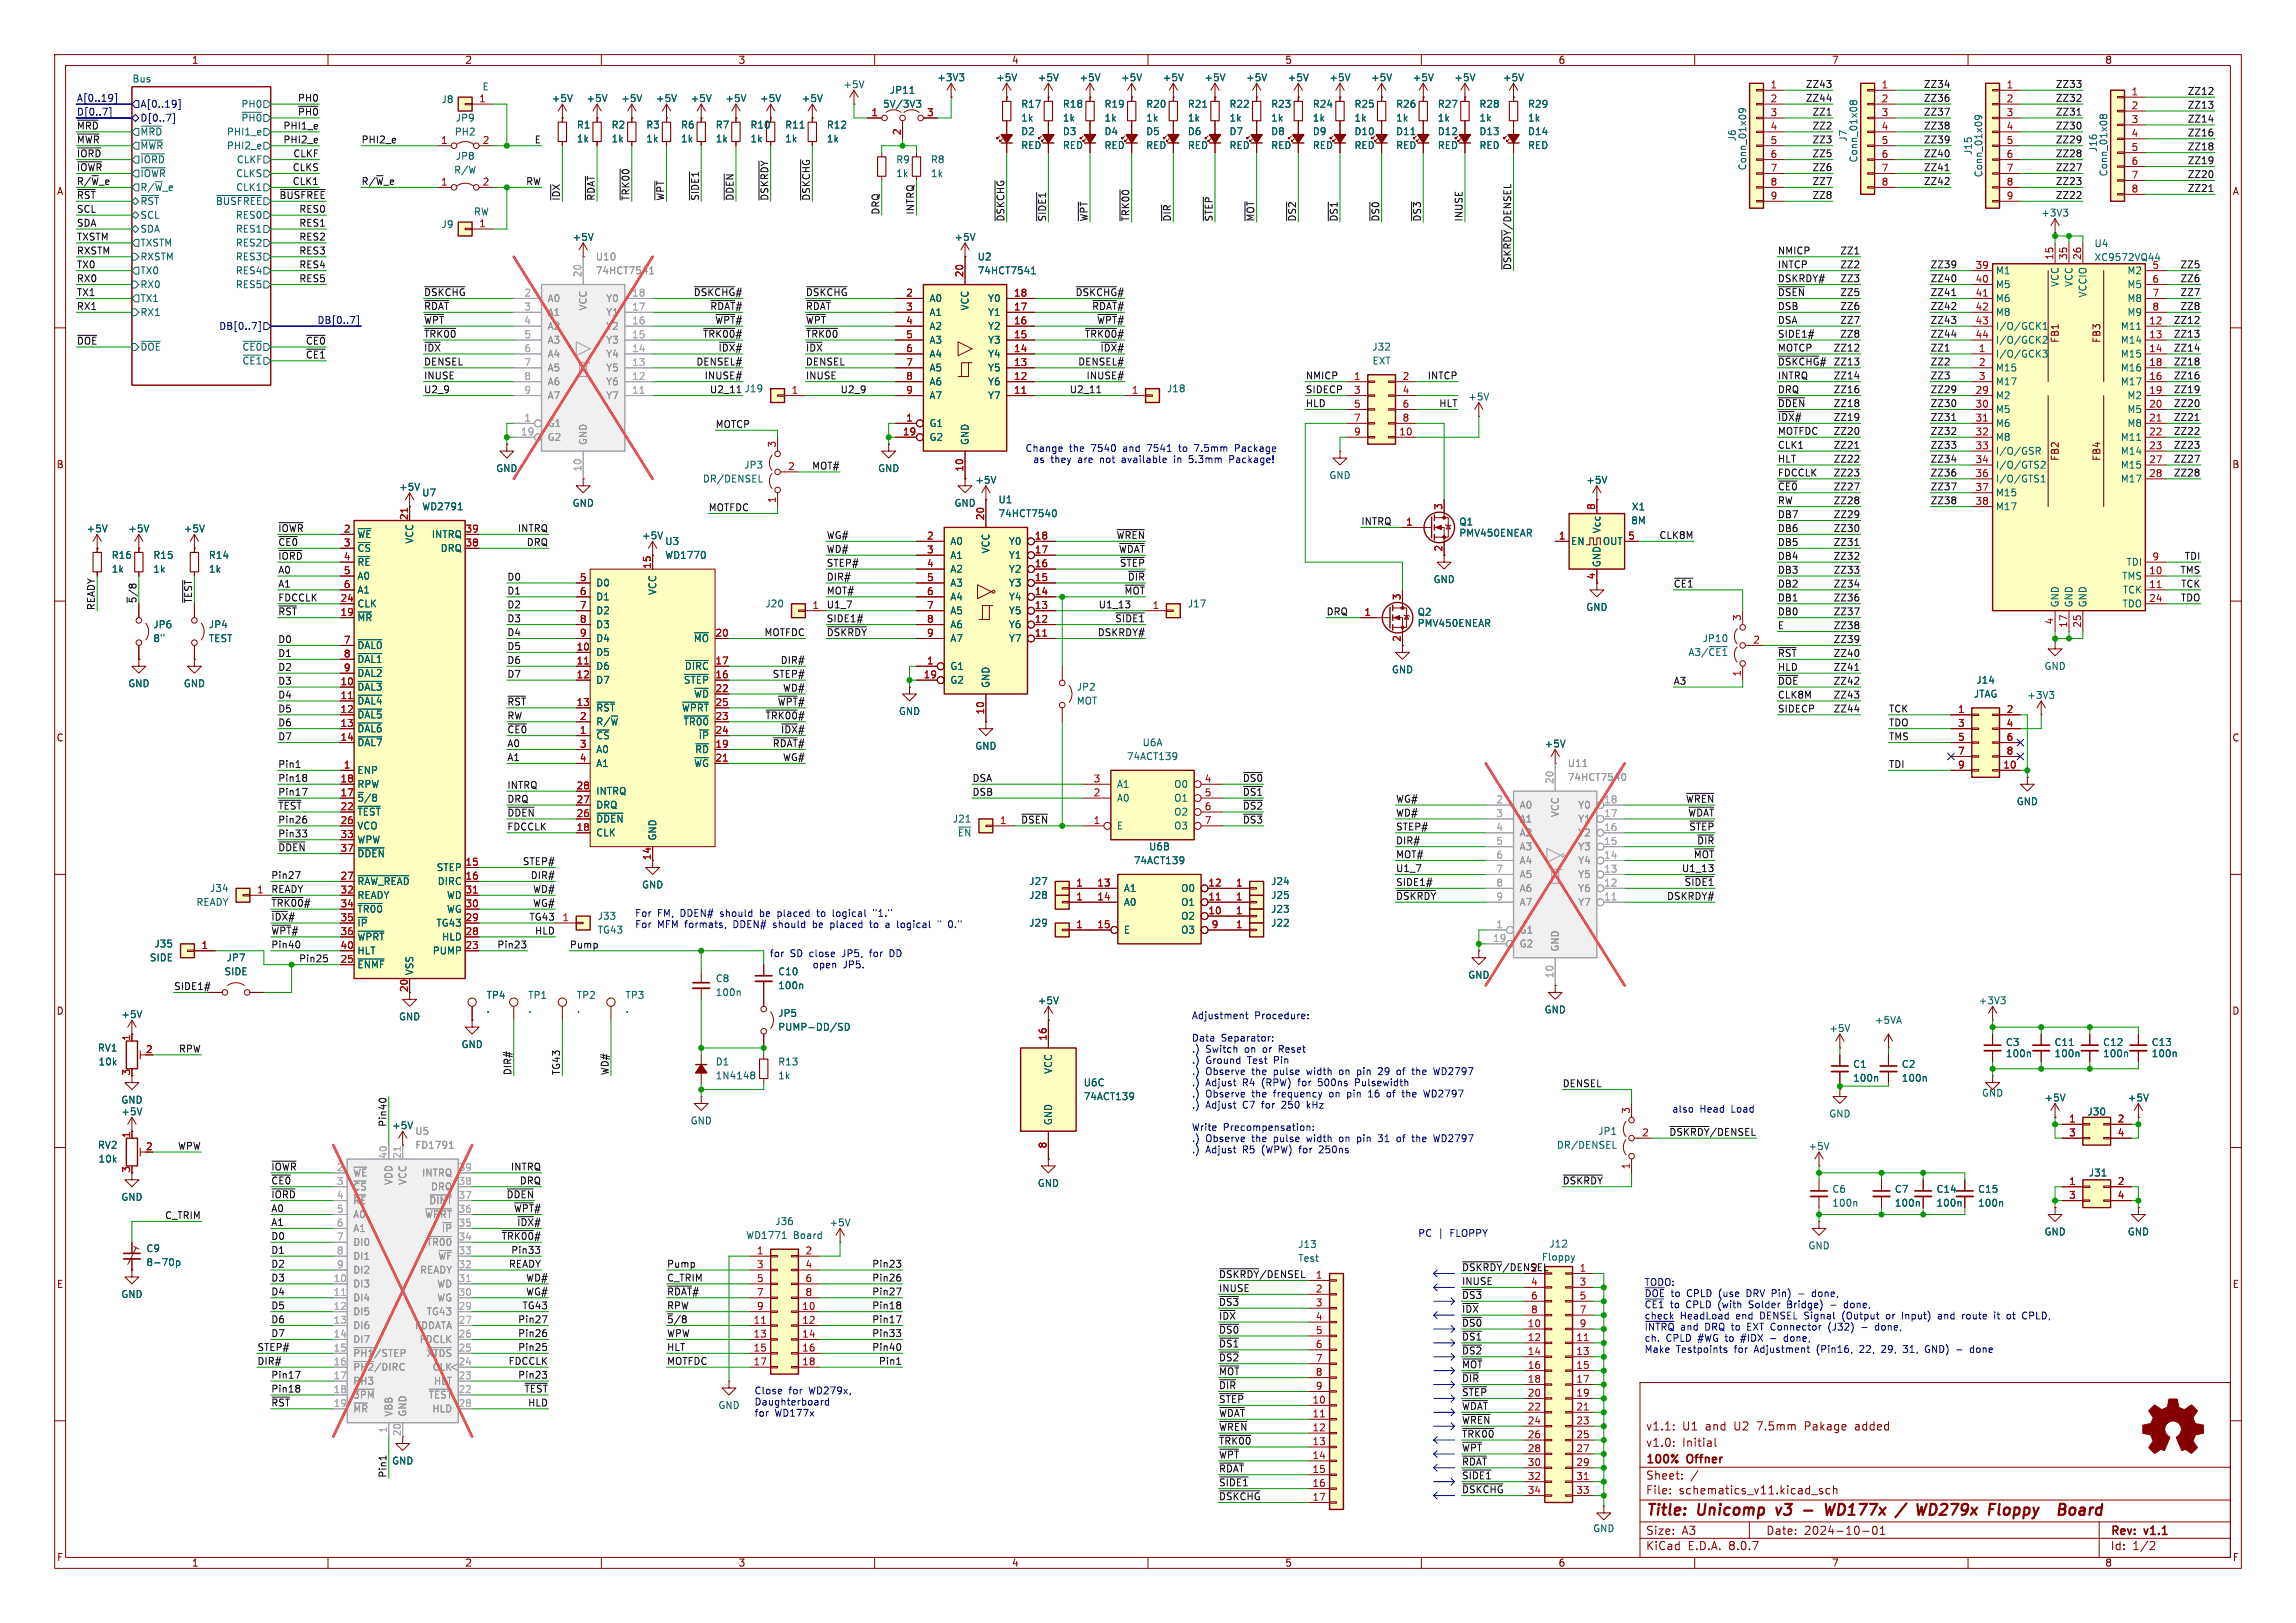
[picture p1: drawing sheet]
<svg xmlns="http://www.w3.org/2000/svg" width="420mm" height="297mm" viewBox="0 0 420 297" stroke-linecap="round" stroke-linejoin="round" font-family="sans-serif">
<defs><g id="words">
<g font-size="2.8" fill="#840000">
<text x="301" y="277.9">Title:</text>
<text x="310.6" y="277.9">Unicomp</text>
<text x="325.8" y="277.9">v3</text>
<text x="336.4" y="277.9">WD177x</text>
<text x="350.3" y="277.9">/</text>
<text x="354.7" y="277.9">WD279x</text>
<text x="368.7" y="277.9">Floppy</text>
<text x="383" y="277.9">Board</text>
</g>
<g font-size="2.1" fill="#840000">
<text x="301" y="262">v1.1:</text>
<text x="307.7" y="262">U1</text>
<text x="312" y="262">and</text>
<text x="317.4" y="262">U2</text>
<text x="321.7" y="262">7.5mm</text>
<text x="330.6" y="262">Pakage</text>
<text x="339.9" y="262">added</text>
<text x="301" y="268.2">100%</text>
<text x="301" y="265">v1.0:</text>
<text x="307.7" y="265">Initial</text>
<text x="308.7" y="268.2">Offner</text>
<text x="301" y="273.7">File:</text>
<text x="301" y="271">Sheet:</text>
<text x="307.1" y="273.7">schematics_v11.kicad_sch</text>
<text x="301" y="281.1">Size:</text>
<text x="307.6" y="281.1">A3</text>
<text x="323" y="281.1">Date:</text>
<text x="330" y="281.1">2024-10-01</text>
<text x="386" y="281.3">Rev:</text>
<text x="392.4" y="281.3">v1.1</text>
<text x="301" y="283.9">KiCad</text>
<text x="308.7" y="283.9">E.D.A.</text>
<text x="316.3" y="283.9">8.0.7</text>
<text x="386" y="283.9">Id:</text>
<text x="390.1" y="283.9">1/2</text>
</g>
<g font-size="1.8" fill="#840000">
<text x="35" y="11.9">1</text>
<text x="85" y="11.9">2</text>
<text x="135" y="11.9">3</text>
<text x="185" y="11.9">4</text>
<text x="235" y="11.9">5</text>
<text x="285" y="11.9">6</text>
<text x="335" y="11.9">7</text>
<text x="385" y="11.9">8</text>
<text x="10.3" y="35.9">A</text>
<text x="408.3" y="35.9">A</text>
<text x="376.8" y="62.9" transform="rotate(-90 376.8 62.9)">FB1</text>
<text x="384.4" y="62.9" transform="rotate(-90 384.4 62.9)">FB3</text>
<text x="10.3" y="85.9">B</text>
<text x="376.8" y="84.4" transform="rotate(-90 376.8 84.4)">FB2</text>
<text x="384.4" y="84.4" transform="rotate(-90 384.4 84.4)">FB4</text>
<text x="408.2" y="85.9">B</text>
<text x="263.9" y="101" transform="rotate(-90 263.9 101)">2</text>
<text x="291.8" y="106.1" transform="rotate(-90 291.8 106.1)">4</text>
<text x="35.2" y="110.5" transform="rotate(-90 35.2 110.5)">~{TEST}</text>
<text x="256.3" y="117.5" transform="rotate(-90 256.3 117.5)">2</text>
<text x="10.3" y="135.9">C</text>
<text x="408.2" y="135.9">C</text>
<text x="119.1" y="157.5" transform="rotate(-90 119.1 157.5)">14</text>
<text x="10.3" y="185.9">D</text>
<text x="74.7" y="181.7" transform="rotate(-90 74.7 181.7)">20</text>
<text x="408.2" y="185.9">D</text>
<text x="23.9" y="196.9" transform="rotate(-90 23.9 196.9)">3</text>
<text x="10.3" y="235.9">E</text>
<text x="408.3" y="235.9">E</text>
<text x="10.3" y="285.9">F</text>
<text x="35" y="286.9">1</text>
<text x="85" y="286.9">2</text>
<text x="135" y="286.9">3</text>
<text x="185" y="286.9">4</text>
<text x="235" y="286.9">5</text>
<text x="285" y="286.9">6</text>
<text x="335" y="286.9">7</text>
<text x="385" y="286.9">8</text>
<text x="408.3" y="285.9">F</text>
</g>
<g font-size="1.8" fill="#006464">
<text x="24.1" y="15.2">Bus</text>
<text x="88.2" y="16.7">E</text>
<text x="154.2" y="16.3">+5V</text>
<text x="162.7" y="17.4">JP11</text>
<text x="171.3" y="15.1">+3V3</text>
<text x="182.1" y="15.1">+5V</text>
<text x="189.7" y="15.1">+5V</text>
<text x="197.4" y="15.1">+5V</text>
<text x="205" y="15.1">+5V</text>
<text x="212.6" y="15.1">+5V</text>
<text x="220.2" y="15.1">+5V</text>
<text x="227.8" y="15.1">+5V</text>
<text x="235.5" y="15.1">+5V</text>
<text x="243.1" y="15.1">+5V</text>
<text x="250.7" y="15.1">+5V</text>
<text x="258.3" y="15.1">+5V</text>
<text x="265.9" y="15.1">+5V</text>
<text x="274.8" y="15.1">+5V</text>
<text x="44.1" y="19.9">PH0</text>
<text x="44.1" y="22.5">~{PH0}</text>
<text x="80.7" y="19.1">J8</text>
<text x="83.3" y="22.5">JP9</text>
<text x="100.8" y="18.9">+5V</text>
<text x="105.4" y="23.7">R1</text>
<text x="107.2" y="18.9">+5V</text>
<text x="111.8" y="23.7">R2</text>
<text x="113.5" y="18.9">+5V</text>
<text x="118.1" y="23.7">R3</text>
<text x="119.9" y="18.9">+5V</text>
<text x="124.5" y="23.7">R6</text>
<text x="126.2" y="18.9">+5V</text>
<text x="130.8" y="23.7">R7</text>
<text x="132.6" y="18.9">+5V</text>
<text x="137.2" y="23.7">R10</text>
<text x="138.9" y="18.9">+5V</text>
<text x="143.5" y="23.7">R11</text>
<text x="146.6" y="18.9">+5V</text>
<text x="151.1" y="23.7">R12</text>
<text x="161.4" y="19.9">5V/3V3</text>
<text x="186.7" y="19.9">R17</text>
<text x="186.7" y="22.5">1k</text>
<text x="194.3" y="19.9">R18</text>
<text x="194.3" y="22.5">1k</text>
<text x="201.9" y="19.9">R19</text>
<text x="201.9" y="22.5">1k</text>
<text x="209.6" y="19.9">R20</text>
<text x="209.6" y="22.5">1k</text>
<text x="217.2" y="19.9">R21</text>
<text x="217.2" y="22.5">1k</text>
<text x="224.8" y="19.9">R22</text>
<text x="224.8" y="22.5">1k</text>
<text x="232.4" y="19.9">R23</text>
<text x="232.4" y="22.5">1k</text>
<text x="240" y="19.9">R24</text>
<text x="240" y="22.5">1k</text>
<text x="247.7" y="19.9">R25</text>
<text x="247.7" y="22.5">1k</text>
<text x="255.3" y="19.9">R26</text>
<text x="255.3" y="22.5">1k</text>
<text x="262.9" y="19.9">R27</text>
<text x="262.9" y="22.5">1k</text>
<text x="270.5" y="19.9">R28</text>
<text x="270.5" y="22.5">1k</text>
<text x="279.4" y="19.9">R29</text>
<text x="279.4" y="22.5">1k</text>
<text x="25.6" y="25">~{MRD}</text>
<text x="25.6" y="27.5">~{MWR}</text>
<text x="41.4" y="25">PHI1_e</text>
<text x="41.4" y="27.5">PHI2_e</text>
<text x="83.1" y="25">PH2</text>
<text x="83.3" y="29.4">JP8</text>
<text x="105.4" y="26.3">1k</text>
<text x="111.8" y="26.3">1k</text>
<text x="118.1" y="26.3">1k</text>
<text x="124.5" y="26.3">1k</text>
<text x="130.8" y="26.3">1k</text>
<text x="137.2" y="26.3">1k</text>
<text x="143.5" y="26.3">1k</text>
<text x="151.1" y="26.3">1k</text>
<text x="186.7" y="24.9">D2</text>
<text x="186.7" y="27.5">RED</text>
<text x="194.3" y="24.9">D3</text>
<text x="194.3" y="27.5">RED</text>
<text x="201.9" y="24.9">D4</text>
<text x="201.9" y="27.5">RED</text>
<text x="209.6" y="24.9">D5</text>
<text x="209.6" y="27.5">RED</text>
<text x="217.2" y="24.9">D6</text>
<text x="217.2" y="27.5">RED</text>
<text x="224.8" y="24.9">D7</text>
<text x="224.8" y="27.5">RED</text>
<text x="232.4" y="24.9">D8</text>
<text x="232.4" y="27.5">RED</text>
<text x="240" y="24.9">D9</text>
<text x="240" y="27.5">RED</text>
<text x="247.7" y="24.9">D10</text>
<text x="247.7" y="27.5">RED</text>
<text x="255.3" y="24.9">D11</text>
<text x="255.3" y="27.5">RED</text>
<text x="262.9" y="24.9">D12</text>
<text x="262.9" y="27.5">RED</text>
<text x="270.5" y="24.9">D13</text>
<text x="270.5" y="27.5">RED</text>
<text x="279.4" y="24.9">D14</text>
<text x="279.4" y="27.5">RED</text>
<text x="317.7" y="26" transform="rotate(-90 317.7 26)">J6</text>
<text x="338" y="26" transform="rotate(-90 338 26)">J7</text>
<text x="340" y="29.8" transform="rotate(-90 340 29.8)">Conn_01x08</text>
<text x="360.9" y="28.5" transform="rotate(-90 360.9 28.5)">J15</text>
<text x="383.8" y="27.9" transform="rotate(-90 383.8 27.9)">J16</text>
<text x="25.6" y="30.1">~{IORD}</text>
<text x="25.6" y="32.6">~{IOWR}</text>
<text x="25.6" y="35.2">R/~{W}_e</text>
<text x="43.1" y="32.6">CLKS</text>
<text x="43.1" y="35.2">CLK1</text>
<text x="43.2" y="30.1">CLKF</text>
<text x="83" y="32">R/W</text>
<text x="163.8" y="30.1">R9</text>
<text x="163.8" y="32.6">1k</text>
<text x="170.2" y="30.1">R8</text>
<text x="170.2" y="32.6">1k</text>
<text x="319.6" y="31.3" transform="rotate(-90 319.6 31.3)">Conn_01x09</text>
<text x="362.8" y="32.5" transform="rotate(-90 362.8 32.5)">Conn_01x09</text>
<text x="385.7" y="32.4" transform="rotate(-90 385.7 32.4)">Conn_01x08</text>
<text x="25.6" y="37.7">~{RST}</text>
<text x="25.6" y="40.2">SCL</text>
<text x="39.4" y="37.7">~{BUSFREE}</text>
<text x="43" y="40.2">RES0</text>
<text x="80.7" y="41.9">J9</text>
<text x="86.6" y="39.6">RW</text>
<text x="373.3" y="39.8">+3V3</text>
<text x="25.6" y="45.3">TXSTM</text>
<text x="25.6" y="47.9">RXSTM</text>
<text x="25.6" y="42.8">SDA</text>
<text x="43" y="42.8">RES1</text>
<text x="43" y="47.9">RES3</text>
<text x="43" y="45.3">RES2</text>
<text x="104.6" y="44.3">+5V</text>
<text x="174.5" y="44.3">+5V</text>
<text x="178.7" y="47.9">U2</text>
<text x="383" y="45.4">U4</text>
<text x="383" y="48">XC9572VQ44</text>
<text x="25.6" y="52.9">RX0</text>
<text x="25.6" y="50.4">TX0</text>
<text x="43" y="52.9">RES5</text>
<text x="43" y="50.4">RES4</text>
<text x="178.7" y="50.4">74HCT7541</text>
<text x="365" y="50.4">M1</text>
<text x="365" y="52.9">M5</text>
<text x="376.8" y="52.6" transform="rotate(-90 376.8 52.6)">VCC</text>
<text x="379.3" y="52.6" transform="rotate(-90 379.3 52.6)">VCC</text>
<text x="389.1" y="50.4">M2</text>
<text x="389.1" y="52.9">M5</text>
<text x="25.6" y="58">RX1</text>
<text x="25.6" y="55.5">TX1</text>
<text x="169.9" y="55.5">A0</text>
<text x="169.9" y="58">A1</text>
<text x="177.4" y="56.9" transform="rotate(-90 177.4 56.9)">VCC</text>
<text x="180.6" y="58">Y1</text>
<text x="180.6" y="55.5">Y0</text>
<text x="365" y="55.5">M6</text>
<text x="365" y="58">M8</text>
<text x="381.9" y="54.5" transform="rotate(-90 381.9 54.5)">VCCIO</text>
<text x="389.1" y="55.5">M8</text>
<text x="389.1" y="58">M9</text>
<text x="25.6" y="64.4">~{DOE}</text>
<text x="44.2" y="64.4">~{CE0}</text>
<text x="169.9" y="60.6">A2</text>
<text x="169.9" y="63.1">A3</text>
<text x="169.9" y="65.6">A4</text>
<text x="180.6" y="65.6">Y4</text>
<text x="180.6" y="63.1">Y3</text>
<text x="180.6" y="60.6">Y2</text>
<text x="250.9" y="64.4">J32</text>
<text x="365" y="65.6">I/O/GCK3</text>
<text x="365" y="60.6">I/O/GCK1</text>
<text x="365" y="63.1">I/O/GCK2</text>
<text x="387.8" y="60.6">M11</text>
<text x="387.8" y="63.1">M14</text>
<text x="387.8" y="65.6">M15</text>
<text x="44.2" y="66.9">~{CE1}</text>
<text x="169.9" y="68.2">A5</text>
<text x="169.9" y="70.7">A6</text>
<text x="180.6" y="70.7">Y6</text>
<text x="180.6" y="68.2">Y5</text>
<text x="213.4" y="72">J18</text>
<text x="251" y="66.9">EXT</text>
<text x="365" y="68.2">M15</text>
<text x="365" y="70.7">M17</text>
<text x="387.8" y="70.7">M17</text>
<text x="387.8" y="68.2">M16</text>
<text x="169.9" y="73.3">A7</text>
<text x="180.6" y="73.3">Y7</text>
<text x="268.5" y="73.5">+5V</text>
<text x="365" y="73.3">M2</text>
<text x="365" y="75.8">M5</text>
<text x="389.1" y="73.3">M2</text>
<text x="389.1" y="75.8">M5</text>
<text x="169.9" y="78.3">G1</text>
<text x="169.9" y="80.9">G2</text>
<text x="177.4" y="81.5" transform="rotate(-90 177.4 81.5)">GND</text>
<text x="365" y="78.3">M6</text>
<text x="365" y="80.9">M8</text>
<text x="365" y="83.4">I/O/GSR</text>
<text x="387.8" y="80.9">M11</text>
<text x="387.8" y="83.4">M14</text>
<text x="389.1" y="78.3">M8</text>
<text x="72.9" y="90">+5V</text>
<text x="90.7" y="86.6">GND</text>
<text x="128.5" y="88.5">DR/DENSEL</text>
<text x="136" y="86">JP3</text>
<text x="160.5" y="86.6">GND</text>
<text x="178.3" y="88.7">+5V</text>
<text x="243.1" y="87.9">GND</text>
<text x="290.1" y="88.7">+5V</text>
<text x="365" y="86">I/O/GTS2</text>
<text x="365" y="88.5">I/O/GTS1</text>
<text x="387.8" y="86">M15</text>
<text x="387.8" y="88.5">M17</text>
<text x="77.1" y="91">U7</text>
<text x="77.1" y="93.6">WD2791</text>
<text x="104.6" y="92.9">GND</text>
<text x="174.5" y="92.9">GND</text>
<text x="182.5" y="94.8">74HCT7540</text>
<text x="182.5" y="92.3">U1</text>
<text x="298.4" y="93.6">X1</text>
<text x="365" y="91">M15</text>
<text x="365" y="93.6">M17</text>
<text x="15.7" y="97.6">+5V</text>
<text x="23.4" y="97.6">+5V</text>
<text x="33.5" y="97.6">+5V</text>
<text x="65.3" y="98.7">~{WE}</text>
<text x="65.3" y="101.2">~{CS}</text>
<text x="75.8" y="99.6" transform="rotate(-90 75.8 99.6)">VCC</text>
<text x="78.9" y="98.7">INTRQ</text>
<text x="80.5" y="101.2">DRQ</text>
<text x="117.3" y="98.9">+5V</text>
<text x="121.6" y="99.9">U3</text>
<text x="173.7" y="99.9">A0</text>
<text x="181.2" y="101.4" transform="rotate(-90 181.2 101.4)">VCC</text>
<text x="184.4" y="99.9">Y0</text>
<text x="266.8" y="96.4">Q1</text>
<text x="266.8" y="98.4">PMV450ENEAR</text>
<text x="287.3" y="99.9">EN</text>
<text x="293" y="97.7" transform="rotate(-90 293 97.7)">Vcc</text>
<text x="293.1" y="99.9">OUT</text>
<text x="298.3" y="96.1">8M</text>
<text x="20.3" y="102.5">R16</text>
<text x="20.3" y="105">1k</text>
<text x="27.9" y="102.5">R15</text>
<text x="27.9" y="105">1k</text>
<text x="38.1" y="102.5">R14</text>
<text x="38.1" y="105">1k</text>
<text x="65.3" y="103.7">~{RE}</text>
<text x="65.3" y="106.3">A0</text>
<text x="109" y="107.5">D0</text>
<text x="121.6" y="102.5">WD1770</text>
<text x="173.7" y="102.5">A1</text>
<text x="173.7" y="105">A2</text>
<text x="173.7" y="107.5">A3</text>
<text x="184.4" y="107.5">Y3</text>
<text x="184.4" y="105">Y2</text>
<text x="184.4" y="102.5">Y1</text>
<text x="262.1" y="106.9">GND</text>
<text x="293" y="103.9" transform="rotate(-90 293 103.9)">GND</text>
<text x="388.1" y="106.3">TMS</text>
<text x="388.9" y="103.7">TDI</text>
<text x="65.3" y="113.9">~{MR}</text>
<text x="65.3" y="111.4">CLK</text>
<text x="65.3" y="108.8">A1</text>
<text x="109" y="110.1">D1</text>
<text x="109" y="112.6">D2</text>
<text x="120.2" y="109" transform="rotate(-90 120.2 109)">VCC</text>
<text x="139.9" y="111.4">J20</text>
<text x="173.7" y="110.1">A4</text>
<text x="173.7" y="112.6">A5</text>
<text x="184.4" y="112.6">Y5</text>
<text x="184.4" y="110.1">Y4</text>
<text x="217.2" y="111.4">J17</text>
<text x="259.2" y="112.9">Q2</text>
<text x="290.1" y="112">GND</text>
<text x="376.8" y="111.3" transform="rotate(-90 376.8 111.3)">GND</text>
<text x="379.3" y="111.3" transform="rotate(-90 379.3 111.3)">GND</text>
<text x="381.9" y="111.3" transform="rotate(-90 381.9 111.3)">GND</text>
<text x="388.2" y="111.4">TDO</text>
<text x="388.2" y="108.8">TCK</text>
<text x="27.9" y="115.2">JP6</text>
<text x="27.9" y="117.7">8&quot;</text>
<text x="38.1" y="115.2">JP4</text>
<text x="38.1" y="117.7">TEST</text>
<text x="65.3" y="119">~{DAL0}</text>
<text x="109" y="115.2">D3</text>
<text x="109" y="117.7">D4</text>
<text x="126.8" y="117.7">~{MO}</text>
<text x="173.7" y="115.2">A6</text>
<text x="173.7" y="117.7">A7</text>
<text x="184.4" y="117.7">Y7</text>
<text x="184.4" y="115.2">Y6</text>
<text x="259.2" y="114.9">PMV450ENEAR</text>
<text x="311.4" y="117.7">JP10</text>
<text x="23.4" y="126">GND</text>
<text x="33.5" y="126">GND</text>
<text x="65.3" y="121.5">~{DAL1}</text>
<text x="65.3" y="124.1">~{DAL2}</text>
<text x="109" y="120.2">D5</text>
<text x="109" y="122.8">D6</text>
<text x="109" y="125.3">D7</text>
<text x="125" y="125.3">~{STEP}</text>
<text x="125.2" y="122.8">~{DIRC}</text>
<text x="173.7" y="122.8">G1</text>
<text x="173.7" y="125.3">G2</text>
<text x="181.2" y="126" transform="rotate(-90 181.2 126)">GND</text>
<text x="254.5" y="123.4">GND</text>
<text x="308.8" y="120.2">A3/~{CE1}</text>
<text x="361.4" y="125.3">J14</text>
<text x="373.9" y="122.8">GND</text>
<text x="65.3" y="126.6">~{DAL3}</text>
<text x="65.3" y="129.1">~{DAL4}</text>
<text x="65.3" y="131.7">~{DAL5}</text>
<text x="109" y="130.4">~{RST}</text>
<text x="124.6" y="130.4">~{WPRT}</text>
<text x="126.9" y="127.9">~{WD}</text>
<text x="164.3" y="131">GND</text>
<text x="196.9" y="126.6">JP2</text>
<text x="196.9" y="129.1">MOT</text>
<text x="361" y="127.9">JTAG</text>
<text x="370.7" y="128.1">+3V3</text>
<text x="65.3" y="134.2">~{DAL6}</text>
<text x="65.3" y="136.8">~{DAL7}</text>
<text x="109" y="135.5">~{CS}</text>
<text x="109" y="132.9">R/~{W}</text>
<text x="124.9" y="132.9">~{TR00}</text>
<text x="127.7" y="135.5">~{IP}</text>
<text x="178.3" y="137.4">GND</text>
<text x="208.9" y="136.8">U6A</text>
<text x="282.4" y="137">+5V</text>
<text x="65.3" y="141.8">ENP</text>
<text x="109" y="138">A0</text>
<text x="109" y="140.6">A1</text>
<text x="126.9" y="140.6">~{WG}</text>
<text x="127.1" y="138">~{RD}</text>
<text x="206" y="139.3">74ACT139</text>
<text x="65.3" y="146.9">~{5}/8</text>
<text x="65.3" y="144.4">RPW</text>
<text x="65.3" y="149.5">~{TEST}</text>
<text x="109" y="148.2">DRQ</text>
<text x="109" y="145.6">INTRQ</text>
<text x="204.2" y="146.9">A0</text>
<text x="204.2" y="144.4">A1</text>
<text x="214.7" y="144.4">O0</text>
<text x="214.7" y="146.9">O1</text>
<text x="214.7" y="149.5">O2</text>
<text x="368.8" y="147.5">GND</text>
<text x="65.3" y="152">VCO</text>
<text x="65.3" y="154.5">WPW</text>
<text x="109" y="153.3">CLK</text>
<text x="109" y="150.7">~{DDEN}</text>
<text x="120.2" y="153.9" transform="rotate(-90 120.2 153.9)">GND</text>
<text x="174.2" y="150.7">J21</text>
<text x="175.1" y="153.3">~{EN}</text>
<text x="204.2" y="152">E</text>
<text x="210.1" y="155.8">U6B</text>
<text x="214.7" y="152">O3</text>
<text x="65.3" y="157.1">~{DDEN}</text>
<text x="79.8" y="159.6">STEP</text>
<text x="207.3" y="158.3">74ACT139</text>
<text x="35.8" y="166">READY</text>
<text x="38.3" y="163.4">J34</text>
<text x="65.3" y="162.2">~{RAW_READ}</text>
<text x="65.3" y="164.7">READY</text>
<text x="65.3" y="167.2">~{TR00}</text>
<text x="80" y="162.2">DIRC</text>
<text x="81.7" y="167.2">WG</text>
<text x="81.7" y="164.7">WD</text>
<text x="117.3" y="162.8">GND</text>
<text x="188.2" y="164.7">J28</text>
<text x="188.2" y="162.2">J27</text>
<text x="205.5" y="163.4">A1</text>
<text x="205.5" y="166">A0</text>
<text x="216" y="166">O1</text>
<text x="216" y="163.4">O0</text>
<text x="232.4" y="164.7">J25</text>
<text x="232.4" y="167.2">J23</text>
<text x="232.4" y="162.2">J24</text>
<text x="28.2" y="173.6">J35</text>
<text x="65.3" y="169.8">~{IP}</text>
<text x="65.3" y="172.3">~{WPRT}</text>
<text x="79.7" y="169.8">TG43</text>
<text x="80.8" y="172.3">HLD</text>
<text x="109.2" y="168.5">J33</text>
<text x="109.2" y="171">TG43</text>
<text x="188.2" y="169.8">J29</text>
<text x="205.5" y="171">E</text>
<text x="216" y="168.5">O2</text>
<text x="216" y="171">O3</text>
<text x="232.4" y="169.8">J22</text>
<text x="27.3" y="176.1">SIDE</text>
<text x="41" y="178.7">SIDE</text>
<text x="41.4" y="176.1">JP7</text>
<text x="65.3" y="177.4">~{ENMF}</text>
<text x="65.3" y="174.9">HLT</text>
<text x="75.8" y="178.6" transform="rotate(-90 75.8 178.6)">VSS</text>
<text x="79.1" y="174.9">PUMP</text>
<text x="130.8" y="179.9">C8</text>
<text x="142.2" y="178.7">C10</text>
<text x="268.5" y="179.3">GND</text>
<text x="88.9" y="183">TP4</text>
<text x="88.9" y="185.5">.</text>
<text x="96.5" y="183">TP1</text>
<text x="96.5" y="185.5">.</text>
<text x="105.4" y="183">TP2</text>
<text x="105.4" y="185.5">.</text>
<text x="114.3" y="183">TP3</text>
<text x="114.3" y="185.5">.</text>
<text x="130.8" y="182.5">100n</text>
<text x="142.2" y="181.2">100n</text>
<text x="189.7" y="184">+5V</text>
<text x="282.4" y="185.6">GND</text>
<text x="361.8" y="184">+3V3</text>
<text x="22.1" y="186.5">+5V</text>
<text x="72.9" y="186.9">GND</text>
<text x="84.3" y="192">GND</text>
<text x="142.2" y="186.3">JP5</text>
<text x="142.2" y="188.8">PUMP-DD/SD</text>
<text x="334.5" y="189.1">+5V</text>
<text x="342.9" y="187.6">+5VA</text>
<text x="366.8" y="191.6">C3</text>
<text x="375.7" y="191.6">C11</text>
<text x="384.6" y="191.6">C12</text>
<text x="393.5" y="191.6">C13</text>
<text x="17.8" y="192.6">RV1</text>
<text x="17.9" y="195.2">10k</text>
<text x="130.8" y="195.2">D1</text>
<text x="130.8" y="197.7">1N4148</text>
<text x="142.2" y="195.2">R13</text>
<text x="142.2" y="197.7">1k</text>
<text x="192.6" y="196.6" transform="rotate(-90 192.6 196.6)">VCC</text>
<text x="338.9" y="195.6">C1</text>
<text x="347.8" y="195.6">C2</text>
<text x="366.8" y="193.7">100n</text>
<text x="375.7" y="193.7">100n</text>
<text x="384.6" y="193.7">100n</text>
<text x="393.5" y="193.7">100n</text>
<text x="22.1" y="202.2">GND</text>
<text x="198.1" y="201.5">74ACT139</text>
<text x="198.1" y="199">U6C</text>
<text x="338.9" y="198.2">100n</text>
<text x="347.8" y="198.2">100n</text>
<text x="362.5" y="200.9">GND</text>
<text x="373.9" y="201.8">+5V</text>
<text x="389.1" y="201.8">+5V</text>
<text x="22.1" y="204.3">+5V</text>
<text x="71.6" y="206.8">+5V</text>
<text x="126.2" y="206">GND</text>
<text x="192.6" y="206" transform="rotate(-90 192.6 206)">GND</text>
<text x="292.2" y="207.9">JP1</text>
<text x="334.5" y="204.7">GND</text>
<text x="381.7" y="204.3">J30</text>
<text x="17.8" y="210.4">RV2</text>
<text x="17.9" y="213">10k</text>
<text x="284.7" y="210.4">DR/DENSEL</text>
<text x="330.7" y="210.6">+5V</text>
<text x="382" y="215.5">J31</text>
<text x="22.1" y="219.9">GND</text>
<text x="189.7" y="217.4">GND</text>
<text x="335.1" y="218.5">C6</text>
<text x="335.1" y="221">100n</text>
<text x="346.5" y="218.5">C7</text>
<text x="346.5" y="221">100n</text>
<text x="354.1" y="221">100n</text>
<text x="354.1" y="218.5">C14</text>
<text x="361.7" y="221">100n</text>
<text x="361.7" y="218.5">C15</text>
<text x="136.4" y="226.9">WD1771</text>
<text x="141.7" y="224.4">J36</text>
<text x="145.1" y="226.9">Board</text>
<text x="151.6" y="224.6">+5V</text>
<text x="373.9" y="226.3">GND</text>
<text x="389.1" y="226.3">GND</text>
<text x="26.7" y="229.3">C9</text>
<text x="26.7" y="231.9">8-70p</text>
<text x="237.4" y="228.6">J13</text>
<text x="237.4" y="231.1">Test</text>
<text x="281.9" y="230.9">Floppy</text>
<text x="283.3" y="228.5">J12</text>
<text x="330.7" y="228.8">GND</text>
<text x="22.1" y="237.7">GND</text>
<text x="131.3" y="258">GND</text>
<text x="71.6" y="268.2">GND</text>
<text x="291.3" y="280.6">GND</text>
</g>
<g font-size="1.8" fill="#a90000">
<text x="323.8" y="16.3">1</text>
<text x="344.1" y="16.3">1</text>
<text x="367" y="16.3">1</text>
<text x="389.8" y="17.5">1</text>
<text x="87.6" y="18.8">1</text>
<text x="159.3" y="21.3">1</text>
<text x="169.5" y="21.3">3</text>
<text x="323.8" y="18.8">2</text>
<text x="323.8" y="21.3">3</text>
<text x="323.8" y="23.9">4</text>
<text x="344.1" y="18.8">2</text>
<text x="344.1" y="21.3">3</text>
<text x="344.1" y="23.9">4</text>
<text x="367" y="18.8">2</text>
<text x="367" y="21.3">3</text>
<text x="367" y="23.9">4</text>
<text x="389.8" y="20.1">2</text>
<text x="389.8" y="22.6">3</text>
<text x="80.6" y="26.4">1</text>
<text x="88.2" y="26.4">2</text>
<text x="164.8" y="24.8" transform="rotate(-90 164.8 24.8)">2</text>
<text x="323.8" y="26.4">5</text>
<text x="323.8" y="29">6</text>
<text x="344.1" y="26.4">5</text>
<text x="344.1" y="29">6</text>
<text x="367" y="26.4">5</text>
<text x="367" y="29">6</text>
<text x="389.8" y="25.1">4</text>
<text x="389.8" y="27.7">5</text>
<text x="80.6" y="34">1</text>
<text x="88.2" y="34">2</text>
<text x="323.8" y="31.5">7</text>
<text x="323.8" y="34">8</text>
<text x="344.1" y="31.5">7</text>
<text x="344.1" y="34">8</text>
<text x="367" y="31.5">7</text>
<text x="367" y="34">8</text>
<text x="389.8" y="30.2">6</text>
<text x="389.8" y="32.8">7</text>
<text x="389.8" y="35.3">8</text>
<text x="87.6" y="41.7">1</text>
<text x="323.8" y="36.6">9</text>
<text x="367" y="36.6">9</text>
<text x="375.7" y="47.7" transform="rotate(-90 375.7 47.7)">15</text>
<text x="378.2" y="47.7" transform="rotate(-90 378.2 47.7)">35</text>
<text x="380.7" y="47.7" transform="rotate(-90 380.7 47.7)">26</text>
<text x="176.3" y="50.8" transform="rotate(-90 176.3 50.8)">20</text>
<text x="361.3" y="49.3">39</text>
<text x="361.3" y="51.8">40</text>
<text x="393.6" y="49.3">5</text>
<text x="393.6" y="51.8">6</text>
<text x="165.7" y="54.4">2</text>
<text x="165.7" y="56.9">3</text>
<text x="165.7" y="59.4">4</text>
<text x="185.4" y="59.4">16</text>
<text x="185.4" y="56.9">17</text>
<text x="185.4" y="54.4">18</text>
<text x="361.3" y="54.4">41</text>
<text x="361.3" y="56.9">42</text>
<text x="361.3" y="59.4">43</text>
<text x="393" y="59.4">12</text>
<text x="393.6" y="54.4">7</text>
<text x="393.6" y="56.9">8</text>
<text x="165.7" y="62">5</text>
<text x="165.7" y="64.5">6</text>
<text x="185.4" y="64.5">14</text>
<text x="185.4" y="62">15</text>
<text x="361.3" y="62">44</text>
<text x="361.9" y="64.5">1</text>
<text x="393" y="62">13</text>
<text x="393" y="64.5">14</text>
<text x="165.7" y="67.1">7</text>
<text x="165.7" y="69.6">8</text>
<text x="185.4" y="69.6">12</text>
<text x="185.4" y="67.1">13</text>
<text x="247.6" y="69.6">1</text>
<text x="256.5" y="69.6">2</text>
<text x="361.9" y="67.1">2</text>
<text x="361.9" y="69.6">3</text>
<text x="393" y="69.6">16</text>
<text x="393" y="67.1">18</text>
<text x="144.7" y="72.1">1</text>
<text x="165.7" y="77.2">1</text>
<text x="165.7" y="72.1">9</text>
<text x="185.4" y="72.1">11</text>
<text x="206.9" y="72.1">1</text>
<text x="247.6" y="72.1">3</text>
<text x="247.6" y="74.7">5</text>
<text x="247.6" y="77.2">7</text>
<text x="256.5" y="72.1">4</text>
<text x="256.5" y="74.7">6</text>
<text x="256.5" y="77.2">8</text>
<text x="361.3" y="72.1">29</text>
<text x="361.3" y="74.7">30</text>
<text x="361.3" y="77.2">31</text>
<text x="393" y="72.1">19</text>
<text x="393" y="74.7">20</text>
<text x="393" y="77.2">21</text>
<text x="142" y="82" transform="rotate(-90 142 82)">3</text>
<text x="165.1" y="79.8">19</text>
<text x="247.6" y="79.8">9</text>
<text x="255.9" y="79.8">10</text>
<text x="361.3" y="79.8">32</text>
<text x="361.3" y="82.3">33</text>
<text x="393" y="79.8">22</text>
<text x="393" y="82.3">23</text>
<text x="144.1" y="86.1">2</text>
<text x="176.3" y="86.4" transform="rotate(-90 176.3 86.4)">10</text>
<text x="361.3" y="84.8">34</text>
<text x="361.3" y="87.4">36</text>
<text x="361.3" y="89.9">37</text>
<text x="393" y="84.8">27</text>
<text x="393" y="87.4">28</text>
<text x="74.7" y="95.3" transform="rotate(-90 74.7 95.3)">21</text>
<text x="142" y="92.1" transform="rotate(-90 142 92.1)">1</text>
<text x="180.1" y="95.3" transform="rotate(-90 180.1 95.3)">20</text>
<text x="263.9" y="93.4" transform="rotate(-90 263.9 93.4)">3</text>
<text x="291.8" y="93.4" transform="rotate(-90 291.8 93.4)">8</text>
<text x="361.3" y="92.5">38</text>
<text x="62.8" y="97.5">2</text>
<text x="62.8" y="100.1">3</text>
<text x="85" y="100.1">38</text>
<text x="85" y="97.5">39</text>
<text x="169.5" y="98.8">2</text>
<text x="169.5" y="101.3">3</text>
<text x="189.2" y="101.3">17</text>
<text x="189.2" y="98.8">18</text>
<text x="257.1" y="96.3">1</text>
<text x="285" y="98.8">1</text>
<text x="297.7" y="98.8">5</text>
<text x="62.8" y="102.6">4</text>
<text x="62.8" y="105.2">5</text>
<text x="62.8" y="107.7">6</text>
<text x="106" y="106.4">5</text>
<text x="119.1" y="104.2" transform="rotate(-90 119.1 104.2)">15</text>
<text x="169.5" y="103.9">4</text>
<text x="169.5" y="106.4">5</text>
<text x="189.2" y="106.4">15</text>
<text x="189.2" y="103.9">16</text>
<text x="393" y="105.2">10</text>
<text x="393" y="107.7">11</text>
<text x="393.6" y="102.6">9</text>
<text x="62.2" y="112.8">19</text>
<text x="62.2" y="110.2">24</text>
<text x="106" y="109">6</text>
<text x="106" y="111.5">7</text>
<text x="148.5" y="111.5">1</text>
<text x="169.5" y="109">6</text>
<text x="169.5" y="111.5">7</text>
<text x="189.2" y="111.5">13</text>
<text x="189.2" y="109">14</text>
<text x="210.7" y="111.5">1</text>
<text x="249.5" y="112.8">1</text>
<text x="256.3" y="109.9" transform="rotate(-90 256.3 109.9)">3</text>
<text x="318.5" y="113.7" transform="rotate(-90 318.5 113.7)">3</text>
<text x="393" y="110.2">24</text>
<text x="62.8" y="117.9">7</text>
<text x="105.4" y="119.1">10</text>
<text x="106" y="114">8</text>
<text x="106" y="116.6">9</text>
<text x="130.8" y="116.6">20</text>
<text x="169.5" y="114">8</text>
<text x="169.5" y="116.6">9</text>
<text x="189.2" y="116.6">11</text>
<text x="189.2" y="114">12</text>
<text x="320.6" y="117.9">2</text>
<text x="375.7" y="114.4" transform="rotate(-90 375.7 114.4)">4</text>
<text x="378.2" y="115" transform="rotate(-90 378.2 115)">17</text>
<text x="380.7" y="115" transform="rotate(-90 380.7 115)">25</text>
<text x="62.2" y="125.5">10</text>
<text x="62.8" y="120.4">8</text>
<text x="62.8" y="122.9">9</text>
<text x="105.4" y="121.7">11</text>
<text x="105.4" y="124.2">12</text>
<text x="130.8" y="124.2">16</text>
<text x="130.8" y="121.7">17</text>
<text x="168.9" y="124.2">19</text>
<text x="169.5" y="121.7">1</text>
<text x="318.5" y="123.9" transform="rotate(-90 318.5 123.9)">1</text>
<text x="62.2" y="128">11</text>
<text x="62.2" y="130.6">12</text>
<text x="105.4" y="129.3">13</text>
<text x="106" y="131.8">2</text>
<text x="130.8" y="126.7">22</text>
<text x="130.8" y="131.8">23</text>
<text x="130.8" y="129.3">25</text>
<text x="180.1" y="130.9" transform="rotate(-90 180.1 130.9)">10</text>
<text x="358.1" y="130.6">1</text>
<text x="367" y="130.6">2</text>
<text x="62.2" y="133.1">13</text>
<text x="62.2" y="135.6">14</text>
<text x="106" y="134.4">1</text>
<text x="106" y="136.9">3</text>
<text x="130.8" y="136.9">19</text>
<text x="130.8" y="134.4">24</text>
<text x="358.1" y="133.1">3</text>
<text x="358.1" y="135.6">5</text>
<text x="367" y="133.1">4</text>
<text x="367" y="135.6">6</text>
<text x="62.2" y="143.3">18</text>
<text x="62.8" y="140.7">1</text>
<text x="106" y="139.4">4</text>
<text x="130.8" y="139.4">21</text>
<text x="200" y="143.3">3</text>
<text x="220.3" y="143.3">4</text>
<text x="358.1" y="138.2">7</text>
<text x="358.1" y="140.7">9</text>
<text x="366.4" y="140.7">10</text>
<text x="367" y="138.2">8</text>
<text x="62.2" y="145.8">17</text>
<text x="62.2" y="148.3">22</text>
<text x="105.4" y="149.6">26</text>
<text x="105.4" y="147.1">27</text>
<text x="105.4" y="144.5">28</text>
<text x="200" y="145.8">2</text>
<text x="220.3" y="145.8">5</text>
<text x="220.3" y="148.3">6</text>
<text x="62.2" y="150.9">26</text>
<text x="62.2" y="153.4">33</text>
<text x="62.2" y="156">37</text>
<text x="105.4" y="152.1">18</text>
<text x="182.8" y="150.9">1</text>
<text x="200" y="150.9">1</text>
<text x="220.3" y="150.9">7</text>
<text x="62.2" y="161">27</text>
<text x="85" y="158.5">15</text>
<text x="85" y="161">16</text>
<text x="46.9" y="163.6">1</text>
<text x="62.2" y="163.6">32</text>
<text x="62.2" y="166.1">34</text>
<text x="85" y="166.1">30</text>
<text x="85" y="163.6">31</text>
<text x="196.8" y="164.8">1</text>
<text x="196.8" y="162.3">1</text>
<text x="200.6" y="162.3">13</text>
<text x="200.6" y="164.8">14</text>
<text x="220.9" y="167.4">10</text>
<text x="220.9" y="164.8">11</text>
<text x="220.9" y="162.3">12</text>
<text x="226" y="164.8">1</text>
<text x="226" y="167.4">1</text>
<text x="226" y="162.3">1</text>
<text x="36.8" y="173.7">1</text>
<text x="62.2" y="168.7">35</text>
<text x="62.2" y="171.2">36</text>
<text x="62.2" y="173.7">40</text>
<text x="85" y="173.7">23</text>
<text x="85" y="171.2">28</text>
<text x="85" y="168.7">29</text>
<text x="102.8" y="168.7">1</text>
<text x="196.8" y="169.9">1</text>
<text x="200.6" y="169.9">15</text>
<text x="221.5" y="169.9">9</text>
<text x="226" y="169.9">1</text>
<text x="62.2" y="176.3">25</text>
<text x="23.9" y="190.6" transform="rotate(-90 23.9 190.6)">1</text>
<text x="191.5" y="190.5" transform="rotate(-90 191.5 190.5)">16</text>
<text x="26.6" y="192.8">2</text>
<text x="298.2" y="203.9" transform="rotate(-90 298.2 203.9)">3</text>
<text x="23.9" y="208.4" transform="rotate(-90 23.9 208.4)">1</text>
<text x="300.3" y="208">2</text>
<text x="378.4" y="205.5">1</text>
<text x="378.4" y="208">3</text>
<text x="387.3" y="205.5">2</text>
<text x="387.3" y="208">4</text>
<text x="23.9" y="214.7" transform="rotate(-90 23.9 214.7)">3</text>
<text x="26.6" y="210.6">2</text>
<text x="191.5" y="210.3" transform="rotate(-90 191.5 210.3)">8</text>
<text x="298.2" y="214.1" transform="rotate(-90 298.2 214.1)">1</text>
<text x="378.4" y="216.9">1</text>
<text x="378.4" y="219.5">3</text>
<text x="387.3" y="216.9">2</text>
<text x="387.3" y="219.5">4</text>
<text x="138.4" y="229.6">1</text>
<text x="138.4" y="232.2">3</text>
<text x="147.2" y="229.6">2</text>
<text x="147.2" y="232.2">4</text>
<text x="288.9" y="232.8">1</text>
<text x="138.4" y="234.7">5</text>
<text x="138.4" y="237.2">7</text>
<text x="138.4" y="239.8">9</text>
<text x="146.6" y="239.8">10</text>
<text x="147.2" y="234.7">6</text>
<text x="147.2" y="237.2">8</text>
<text x="240.6" y="236.6">2</text>
<text x="240.6" y="239.1">3</text>
<text x="280" y="235.3">4</text>
<text x="280" y="237.9">6</text>
<text x="288.9" y="235.3">3</text>
<text x="288.9" y="237.9">5</text>
<text x="137.8" y="242.3">11</text>
<text x="137.8" y="244.9">13</text>
<text x="146.6" y="242.3">12</text>
<text x="146.6" y="244.9">14</text>
<text x="240.6" y="241.7">4</text>
<text x="240.6" y="244.2">5</text>
<text x="279.4" y="243">10</text>
<text x="279.4" y="245.5">12</text>
<text x="280" y="240.4">8</text>
<text x="288.2" y="245.5">11</text>
<text x="288.9" y="240.4">7</text>
<text x="288.9" y="243">9</text>
<text x="137.8" y="247.4">15</text>
<text x="137.8" y="249.9">17</text>
<text x="146.6" y="247.4">16</text>
<text x="146.6" y="249.9">18</text>
<text x="240.6" y="246.8">6</text>
<text x="240.6" y="249.3">7</text>
<text x="240.6" y="251.8">8</text>
<text x="279.4" y="248">14</text>
<text x="279.4" y="250.6">16</text>
<text x="288.2" y="248">13</text>
<text x="288.2" y="250.6">15</text>
<text x="240" y="256.9">10</text>
<text x="240.6" y="254.4">9</text>
<text x="279.4" y="253.1">18</text>
<text x="279.4" y="255.7">20</text>
<text x="288.2" y="253.1">17</text>
<text x="288.2" y="255.7">19</text>
<text x="240" y="259.5">11</text>
<text x="240" y="262">12</text>
<text x="279.4" y="258.2">22</text>
<text x="279.4" y="260.7">24</text>
<text x="279.4" y="263.3">26</text>
<text x="288.2" y="258.2">21</text>
<text x="288.2" y="260.7">23</text>
<text x="288.2" y="263.3">25</text>
<text x="240" y="264.5">13</text>
<text x="240" y="267.1">14</text>
<text x="240" y="269.6">15</text>
<text x="279.4" y="265.8">28</text>
<text x="279.4" y="268.4">30</text>
<text x="288.2" y="265.8">27</text>
<text x="288.2" y="268.4">29</text>
<text x="240" y="272.2">16</text>
<text x="240" y="274.7">17</text>
<text x="279.4" y="270.9">32</text>
<text x="279.4" y="273.4">34</text>
<text x="288.2" y="270.9">31</text>
<text x="288.2" y="273.4">33</text>
</g>
<g font-size="1.8" fill="#0f0f0f">
<text x="330.2" y="16.2">ZZ43</text>
<text x="351.8" y="16.2">ZZ34</text>
<text x="376" y="16.2">ZZ33</text>
<text x="400.1" y="17.4">ZZ12</text>
<text x="14" y="23.8">~{MRD}</text>
<text x="51.7" y="23.8">PHI1_e</text>
<text x="54.4" y="18.7">PH0</text>
<text x="54.4" y="21.2">~{PH0}</text>
<text x="330.2" y="18.7">ZZ44</text>
<text x="331.4" y="21.2">ZZ1</text>
<text x="331.4" y="23.8">ZZ2</text>
<text x="351.8" y="18.7">ZZ36</text>
<text x="351.8" y="23.8">ZZ38</text>
<text x="351.8" y="21.2">ZZ37</text>
<text x="376" y="21.2">ZZ31</text>
<text x="376" y="23.8">ZZ30</text>
<text x="376" y="18.7">ZZ32</text>
<text x="400.1" y="22.5">ZZ14</text>
<text x="400.1" y="20">ZZ13</text>
<text x="14" y="26.3">~{MWR}</text>
<text x="14" y="28.9">~{IORD}</text>
<text x="51.7" y="26.3">PHI2_e</text>
<text x="53.6" y="28.9">CLKF</text>
<text x="66" y="26.3">PHI2_e</text>
<text x="97.7" y="26.3">E</text>
<text x="331.4" y="28.9">ZZ5</text>
<text x="331.4" y="26.3">ZZ3</text>
<text x="351.8" y="26.3">ZZ39</text>
<text x="351.8" y="28.9">ZZ40</text>
<text x="376" y="28.9">ZZ28</text>
<text x="376" y="26.3">ZZ29</text>
<text x="400.1" y="25.1">ZZ16</text>
<text x="400.1" y="27.6">ZZ18</text>
<text x="14" y="31.4">~{IOWR}</text>
<text x="14" y="33.9">R/~{W}_e</text>
<text x="53.4" y="33.9">CLK1</text>
<text x="53.4" y="31.4">CLKS</text>
<text x="66" y="33.9">R/~{W}_e</text>
<text x="96.1" y="33.9">RW</text>
<text x="331.4" y="31.4">ZZ6</text>
<text x="331.4" y="33.9">ZZ7</text>
<text x="351.8" y="33.9">ZZ42</text>
<text x="351.8" y="31.4">ZZ41</text>
<text x="376" y="31.4">ZZ27</text>
<text x="376" y="33.9">ZZ23</text>
<text x="400.1" y="35.2">ZZ21</text>
<text x="400.1" y="32.7">ZZ20</text>
<text x="400.1" y="30.1">ZZ19</text>
<text x="14" y="36.5">~{RST}</text>
<text x="14" y="41.6">SDA</text>
<text x="14" y="39">SCL</text>
<text x="51" y="36.5">~{BUSFREE}</text>
<text x="54.6" y="39">RES0</text>
<text x="54.6" y="41.6">RES1</text>
<text x="102.5" y="36.8" transform="rotate(-90 102.5 36.8)">~{IDX}</text>
<text x="108.9" y="36.8" transform="rotate(-90 108.9 36.8)">~{RDAT}</text>
<text x="115.2" y="36.8" transform="rotate(-90 115.2 36.8)">~{TRK00}</text>
<text x="121.6" y="36.8" transform="rotate(-90 121.6 36.8)">~{WPT}</text>
<text x="127.9" y="36.8" transform="rotate(-90 127.9 36.8)">~{SIDE1}</text>
<text x="134.3" y="36.8" transform="rotate(-90 134.3 36.8)">~{DDEN}</text>
<text x="140.6" y="36.8" transform="rotate(-90 140.6 36.8)">~{DSKRDY}</text>
<text x="148.2" y="36.8" transform="rotate(-90 148.2 36.8)">~{DSKCHG}</text>
<text x="160.9" y="39.4" transform="rotate(-90 160.9 39.4)">DRQ</text>
<text x="167.3" y="39.4" transform="rotate(-90 167.3 39.4)">INTRQ</text>
<text x="183.8" y="40.6" transform="rotate(-90 183.8 40.6)">~{DSKCHG}</text>
<text x="191.4" y="40.6" transform="rotate(-90 191.4 40.6)">~{SIDE1}</text>
<text x="199" y="40.6" transform="rotate(-90 199 40.6)">~{WPT}</text>
<text x="206.7" y="40.6" transform="rotate(-90 206.7 40.6)">~{TRK00}</text>
<text x="214.3" y="40.6" transform="rotate(-90 214.3 40.6)">~{DIR}</text>
<text x="221.9" y="40.6" transform="rotate(-90 221.9 40.6)">~{STEP}</text>
<text x="229.5" y="40.6" transform="rotate(-90 229.5 40.6)">~{MOT}</text>
<text x="237.1" y="40.6" transform="rotate(-90 237.1 40.6)">~{DS2}</text>
<text x="244.8" y="40.6" transform="rotate(-90 244.8 40.6)">~{DS1}</text>
<text x="252.4" y="40.6" transform="rotate(-90 252.4 40.6)">~{DS0}</text>
<text x="260" y="40.6" transform="rotate(-90 260 40.6)">~{DS3}</text>
<text x="267.6" y="40.6" transform="rotate(-90 267.6 40.6)">INUSE</text>
<text x="331.4" y="36.5">ZZ8</text>
<text x="376" y="36.5">ZZ22</text>
<text x="14" y="44.1">TXSTM</text>
<text x="14" y="46.6">RXSTM</text>
<text x="54.6" y="46.6">RES3</text>
<text x="54.6" y="44.1">RES2</text>
<text x="325.1" y="46.6">NMICP</text>
<text x="336.5" y="46.6">ZZ1</text>
<text x="14" y="49.2">TX0</text>
<text x="14" y="51.7">RX0</text>
<text x="54.6" y="51.7">RES5</text>
<text x="54.6" y="49.2">RES4</text>
<text x="276.5" y="49.5" transform="rotate(-90 276.5 49.5)">~{DSKRDY}/DENSEL</text>
<text x="325.1" y="49.2">INTCP</text>
<text x="325.1" y="51.7">DSKRDY#</text>
<text x="336.5" y="49.2">ZZ2</text>
<text x="336.5" y="51.7">ZZ3</text>
<text x="353.1" y="51.7">ZZ40</text>
<text x="353.1" y="49.2">ZZ39</text>
<text x="398.8" y="49.2">ZZ5</text>
<text x="398.8" y="51.7">ZZ6</text>
<text x="14" y="54.3">TX1</text>
<text x="14" y="56.8">RX1</text>
<text x="77.5" y="56.8">~{RDAT}</text>
<text x="77.5" y="54.3">~{DSKCHG}</text>
<text x="77.5" y="59.3">~{WPT}</text>
<text x="126.8" y="54.3">~{DSKCHG}#</text>
<text x="129.8" y="56.8">~{RDAT}#</text>
<text x="130.7" y="59.3">~{WPT}#</text>
<text x="147.3" y="56.8">~{RDAT}</text>
<text x="147.3" y="54.3">~{DSKCHG}</text>
<text x="147.3" y="59.3">~{WPT}</text>
<text x="196.6" y="54.3">~{DSKCHG}#</text>
<text x="199.7" y="56.8">~{RDAT}#</text>
<text x="200.6" y="59.3">~{WPT}#</text>
<text x="325.1" y="59.3">DSA</text>
<text x="325.1" y="56.8">DSB</text>
<text x="325.1" y="54.3">~{DSEN}</text>
<text x="336.5" y="54.3">ZZ5</text>
<text x="336.5" y="59.3">ZZ7</text>
<text x="336.5" y="56.8">ZZ6</text>
<text x="353.1" y="54.3">ZZ41</text>
<text x="353.1" y="56.8">ZZ42</text>
<text x="353.1" y="59.3">ZZ43</text>
<text x="397.5" y="59.3">ZZ12</text>
<text x="398.8" y="54.3">ZZ7</text>
<text x="398.8" y="56.8">ZZ8</text>
<text x="14" y="63.2">~{DOE}</text>
<text x="55.9" y="63.2">~{CE0}</text>
<text x="55.9" y="65.7">~{CE1}</text>
<text x="77.5" y="64.4">~{IDX}</text>
<text x="77.5" y="61.9">~{TRK00}</text>
<text x="128.5" y="61.9">~{TRK00}#</text>
<text x="131.3" y="64.4">~{IDX}#</text>
<text x="147.3" y="64.4">~{IDX}</text>
<text x="147.3" y="61.9">~{TRK00}</text>
<text x="198.3" y="61.9">~{TRK00}#</text>
<text x="201.2" y="64.4">~{IDX}#</text>
<text x="325.1" y="61.9">SIDE1#</text>
<text x="325.1" y="64.4">MOTCP</text>
<text x="335.3" y="64.4">ZZ12</text>
<text x="336.5" y="61.9">ZZ8</text>
<text x="353.1" y="61.9">ZZ44</text>
<text x="353.1" y="64.4">ZZ1</text>
<text x="397.5" y="61.9">ZZ13</text>
<text x="397.5" y="64.4">ZZ14</text>
<text x="77.5" y="69.5">INUSE</text>
<text x="77.5" y="67">DENSEL</text>
<text x="127.3" y="67">DENSEL#</text>
<text x="128.8" y="69.5">INUSE#</text>
<text x="147.3" y="69.5">INUSE</text>
<text x="147.3" y="67">DENSEL</text>
<text x="197.1" y="67">DENSEL#</text>
<text x="198.6" y="69.5">INUSE#</text>
<text x="238.8" y="69.5">NMICP</text>
<text x="261.1" y="69.5">INTCP</text>
<text x="325.1" y="69.5">INTRQ</text>
<text x="325.1" y="67">~{DSKCHG}#ZZ13</text>
<text x="335.3" y="69.5">ZZ14</text>
<text x="353.1" y="67">ZZ2</text>
<text x="353.1" y="69.5">ZZ3</text>
<text x="397.5" y="69.5">ZZ16</text>
<text x="397.5" y="67">ZZ18</text>
<text x="77.5" y="72">U2_9</text>
<text x="129.8" y="72">U2_11 J19</text>
<text x="153.7" y="72">U2_9</text>
<text x="195.6" y="72">U2_11</text>
<text x="238.8" y="72">SIDECP</text>
<text x="238.8" y="74.6">HLD</text>
<text x="263.2" y="74.6">HLT</text>
<text x="325.1" y="72">DRQ</text>
<text x="325.1" y="74.6">~{DDEN}</text>
<text x="325.1" y="77.1">~{IDX}#</text>
<text x="335.3" y="72">ZZ16</text>
<text x="335.3" y="74.6">ZZ18</text>
<text x="335.3" y="77.1">ZZ19</text>
<text x="353.1" y="72">ZZ29</text>
<text x="353.1" y="74.6">ZZ30</text>
<text x="353.1" y="77.1">ZZ31</text>
<text x="397.5" y="72">ZZ19</text>
<text x="397.5" y="74.6">ZZ20</text>
<text x="397.5" y="77.1">ZZ21</text>
<text x="130.8" y="78.4">MOTCP</text>
<text x="325.1" y="82.2">CLK1</text>
<text x="325.1" y="79.7">MOTFDC</text>
<text x="335.3" y="82.2">ZZ21</text>
<text x="335.3" y="79.7">ZZ20</text>
<text x="353.1" y="79.7">ZZ32</text>
<text x="353.1" y="82.2">ZZ33</text>
<text x="397.5" y="82.2">ZZ23</text>
<text x="397.5" y="79.7">ZZ22</text>
<text x="148.4" y="86">MOT#</text>
<text x="325.1" y="87.3">FDCCLK</text>
<text x="325.1" y="89.8">~{CE0}</text>
<text x="325.1" y="84.7">HLT</text>
<text x="335.3" y="89.8">ZZ27</text>
<text x="335.3" y="87.3">ZZ23</text>
<text x="335.3" y="84.7">ZZ22</text>
<text x="353.1" y="87.3">ZZ36</text>
<text x="353.1" y="89.8">ZZ37</text>
<text x="353.1" y="84.7">ZZ34</text>
<text x="397.5" y="87.3">ZZ28</text>
<text x="397.5" y="84.7">ZZ27</text>
<text x="129.5" y="93.6">MOTFDC</text>
<text x="325.1" y="94.9">DB7</text>
<text x="325.1" y="92.4">RW</text>
<text x="335.3" y="94.9">ZZ29</text>
<text x="335.3" y="92.4">ZZ28</text>
<text x="353.1" y="92.4">ZZ38</text>
<text x="50.8" y="97.4">~{IOWR}</text>
<text x="50.8" y="100">~{CE0}</text>
<text x="94.6" y="97.4">INTRQ</text>
<text x="96.3" y="100">DRQ</text>
<text x="151.1" y="101.3">WD#</text>
<text x="151.1" y="98.7">WG#</text>
<text x="204.1" y="98.7">~{WREN}</text>
<text x="204.6" y="101.3">~{WDAT}</text>
<text x="248.9" y="96.2">INTRQ</text>
<text x="303.4" y="98.7">CLK8M</text>
<text x="325.1" y="97.4">DB6</text>
<text x="325.1" y="100">DB5</text>
<text x="335.3" y="97.4">ZZ30</text>
<text x="335.3" y="100">ZZ31</text>
<text x="50.8" y="102.5">~{IORD}</text>
<text x="50.8" y="105.1">A0</text>
<text x="50.8" y="107.6">A1</text>
<text x="92.7" y="106.3">D0</text>
<text x="151.1" y="103.8">STEP#</text>
<text x="151.1" y="106.3">DIR#</text>
<text x="204.8" y="103.8">~{STEP}</text>
<text x="206.2" y="106.3">~{DIR}</text>
<text x="306.1" y="107.6">~{CE1}</text>
<text x="325.1" y="102.5">DB4</text>
<text x="325.1" y="107.6">DB2</text>
<text x="325.1" y="105.1">DB3</text>
<text x="335.3" y="107.6">ZZ34</text>
<text x="335.3" y="105.1">ZZ33</text>
<text x="335.3" y="102.5">ZZ32</text>
<text x="398.8" y="105.1">TMS</text>
<text x="398.9" y="107.6">TCK</text>
<text x="399.5" y="102.5">TDI</text>
<text x="17.4" y="111.8" transform="rotate(-90 17.4 111.8)">READY</text>
<text x="25.1" y="110.5" transform="rotate(-90 25.1 110.5)">~{5}/8</text>
<text x="50.8" y="110.1">FDCCLK</text>
<text x="50.8" y="112.7">~{RST}</text>
<text x="92.7" y="108.9">D1</text>
<text x="92.7" y="114">D3</text>
<text x="92.7" y="111.4">D2</text>
<text x="151.1" y="108.9">MOT#</text>
<text x="151.1" y="114">SIDE1#</text>
<text x="151.1" y="111.4">U1_7</text>
<text x="200.9" y="111.4">U1_13</text>
<text x="203.9" y="114">~{SIDE1}</text>
<text x="205.6" y="108.9">~{MOT}</text>
<text x="242.6" y="112.7">DRQ</text>
<text x="325.1" y="110.1">DB1</text>
<text x="325.1" y="112.7">DB0</text>
<text x="335.3" y="110.1">ZZ36</text>
<text x="335.3" y="112.7">ZZ37</text>
<text x="398.8" y="110.1">TDO</text>
<text x="50.8" y="117.8">D0</text>
<text x="92.7" y="116.5">D4</text>
<text x="92.7" y="119">D5</text>
<text x="139.7" y="116.5">MOTFDC</text>
<text x="151.1" y="116.5">~{DSKRDY}</text>
<text x="200.7" y="116.5">DSKRDY#</text>
<text x="325.1" y="115.2">E</text>
<text x="335.3" y="115.2">ZZ38</text>
<text x="335.3" y="117.8">ZZ39</text>
<text x="50.8" y="125.4">D3</text>
<text x="50.8" y="122.8">D2</text>
<text x="50.8" y="120.3">D1</text>
<text x="92.7" y="121.6">D6</text>
<text x="92.7" y="124.1">D7</text>
<text x="141.3" y="124.1">STEP#</text>
<text x="142.7" y="121.6">DIR#</text>
<text x="306.1" y="125.4">A3</text>
<text x="325.1" y="122.8">HLD</text>
<text x="325.1" y="125.4">~{DOE}</text>
<text x="325.1" y="120.3">~{RST}</text>
<text x="335.3" y="120.3">ZZ40</text>
<text x="335.3" y="122.8">ZZ41</text>
<text x="335.3" y="125.4">ZZ42</text>
<text x="50.8" y="130.5">D5</text>
<text x="50.8" y="127.9">D4</text>
<text x="92.7" y="131.7">RW</text>
<text x="92.7" y="129.2">~{RST}</text>
<text x="139.9" y="131.7">~{TRK00}#</text>
<text x="142.2" y="129.2">~{WPT}#</text>
<text x="143.1" y="126.7">WD#</text>
<text x="325.1" y="127.9">CLK8M</text>
<text x="325.1" y="130.5">SIDECP</text>
<text x="335.3" y="127.9">ZZ43</text>
<text x="335.3" y="130.5">ZZ44</text>
<text x="345.4" y="130.5">TCK</text>
<text x="50.8" y="135.5">D7</text>
<text x="50.8" y="133">D6</text>
<text x="92.7" y="134.3">~{CE0}</text>
<text x="92.7" y="136.8">A0</text>
<text x="141.3" y="136.8">~{RDAT}#</text>
<text x="142.8" y="134.3">~{IDX}#</text>
<text x="345.4" y="133">TDO</text>
<text x="345.4" y="135.5">TMS</text>
<text x="50.8" y="143.2">Pin18</text>
<text x="50.8" y="140.6">Pin1</text>
<text x="92.7" y="139.4">A1</text>
<text x="143.1" y="139.4">WG#</text>
<text x="177.8" y="143.2">DSA</text>
<text x="227.2" y="143.2">~{DS0}</text>
<text x="345.4" y="140.6">TDI</text>
<text x="50.8" y="148.2">~{TEST}</text>
<text x="50.8" y="145.7">Pin17</text>
<text x="92.7" y="144.4">INTRQ</text>
<text x="92.7" y="147">DRQ</text>
<text x="92.7" y="149.5">~{DDEN}</text>
<text x="177.8" y="145.7">DSB</text>
<text x="227.2" y="145.7">~{DS1}</text>
<text x="227.2" y="148.2">~{DS2}</text>
<text x="255.3" y="149.5">WD#</text>
<text x="255.3" y="147">WG#</text>
<text x="308.3" y="147">~{WREN}</text>
<text x="308.7" y="149.5">~{WDAT}</text>
<text x="50.8" y="150.8">Pin26</text>
<text x="50.8" y="153.3">Pin33</text>
<text x="50.8" y="155.9">~{DDEN}</text>
<text x="92.7" y="152.1">FDCCLK</text>
<text x="186.7" y="150.8">~{DSEN}</text>
<text x="227.2" y="150.8">~{DS3}</text>
<text x="255.3" y="152.1">STEP#</text>
<text x="255.3" y="154.6">DIR#</text>
<text x="308.9" y="152.1">~{STEP}</text>
<text x="310.3" y="154.6">~{DIR}</text>
<text x="49.5" y="160.9">Pin27</text>
<text x="95.5" y="158.4">STEP#</text>
<text x="97" y="160.9">DIR#</text>
<text x="255.3" y="157.1">MOT#</text>
<text x="255.3" y="159.7">U1_7</text>
<text x="307.6" y="159.7">U1_13</text>
<text x="309.7" y="157.1">~{MOT}</text>
<text x="49.5" y="166">~{TRK00}#</text>
<text x="49.5" y="163.5">READY</text>
<text x="97.4" y="163.5">WD#</text>
<text x="97.4" y="166">WG#</text>
<text x="255.3" y="162.2">SIDE1#</text>
<text x="255.3" y="164.8">~{DSKRDY}</text>
<text x="304.8" y="164.8">DSKRDY#</text>
<text x="308" y="162.2">~{SIDE1}</text>
<text x="49.5" y="168.6">~{IDX}#</text>
<text x="49.5" y="171.1">~{WPT}#</text>
<text x="49.5" y="173.6">Pin40</text>
<text x="90.9" y="173.6">Pin23</text>
<text x="96.7" y="168.6">TG43</text>
<text x="97.8" y="171.1">HLD</text>
<text x="104.1" y="173.6">Pump</text>
<text x="54.6" y="176.2">Pin25</text>
<text x="31.7" y="181.3">SIDE1#</text>
<text x="32.6" y="192.7">RPW</text>
<text x="93.6" y="196.8" transform="rotate(-90 93.6 196.8)">DIR#</text>
<text x="102.5" y="196.8" transform="rotate(-90 102.5 196.8)">TG43</text>
<text x="111.4" y="196.8" transform="rotate(-90 111.4 196.8)">WD#</text>
<text x="285.8" y="199">DENSEL</text>
<text x="70.8" y="206.3" transform="rotate(-90 70.8 206.3)">Pin40</text>
<text x="305.3" y="207.9">~{DSKRDY}/DENSEL</text>
<text x="32.5" y="210.5">WPW</text>
<text x="49.5" y="214.3">~{IOWR}</text>
<text x="93.4" y="214.3">INTRQ</text>
<text x="49.5" y="221.9">A0</text>
<text x="49.5" y="219.4">~{IORD}</text>
<text x="49.5" y="216.8">~{CE0}</text>
<text x="92.6" y="219.4">~{DDEN}</text>
<text x="93.9" y="221.9">~{WPT}#</text>
<text x="95" y="216.8">DRQ</text>
<text x="285.8" y="216.8">~{DSKRDY}</text>
<text x="30.1" y="223.2">C_TRIM</text>
<text x="49.5" y="227">D0</text>
<text x="49.5" y="224.4">A1</text>
<text x="91.7" y="227">~{TRK00}#</text>
<text x="94.5" y="224.4">~{IDX}#</text>
<text x="49.5" y="229.5">D1</text>
<text x="49.5" y="232.1">D2</text>
<text x="93" y="232.1">READY</text>
<text x="93.4" y="229.5">Pin33</text>
<text x="121.9" y="232.1">Pump</text>
<text x="159.5" y="232.1">Pin23</text>
<text x="222.9" y="234">~{DSKRDY}/DENSEL 1</text>
<text x="267.3" y="232.7">~{DSKRDY}/DENSEL</text>
<text x="280" y="232.8">2</text>
<text x="49.5" y="239.7">D5</text>
<text x="49.5" y="237.1">D4</text>
<text x="49.5" y="234.6">D3</text>
<text x="95.5" y="239.7">TG43</text>
<text x="96.1" y="234.6">WD#</text>
<text x="96.1" y="237.1">WG#</text>
<text x="121.9" y="234.6">C_TRIM</text>
<text x="121.9" y="239.7">RPW</text>
<text x="121.9" y="237.1">~{RDAT}#</text>
<text x="159.5" y="234.6">Pin26</text>
<text x="159.5" y="239.7">Pin18</text>
<text x="159.5" y="237.1">Pin27</text>
<text x="222.9" y="239">~{DS3}</text>
<text x="222.9" y="236.5">INUSE</text>
<text x="267.3" y="237.8">~{DS3}</text>
<text x="267.3" y="235.2">INUSE</text>
<text x="49.5" y="244.8">D7</text>
<text x="49.5" y="242.2">D6</text>
<text x="94.7" y="242.2">Pin27</text>
<text x="94.7" y="244.8">Pin26</text>
<text x="121.9" y="244.8">WPW</text>
<text x="121.9" y="242.2">~{5}/8</text>
<text x="159.5" y="244.8">Pin33</text>
<text x="159.5" y="242.2">Pin17</text>
<text x="222.9" y="244.1">~{DS0}</text>
<text x="222.9" y="241.6">~{IDX}</text>
<text x="267.3" y="240.3">~{IDX}</text>
<text x="267.3" y="245.4">~{DS1}</text>
<text x="267.3" y="242.9">~{DS0}</text>
<text x="47" y="249.8">DIR#</text>
<text x="47" y="247.3">STEP#</text>
<text x="92.9" y="249.8">FDCCLK</text>
<text x="94.7" y="247.3">Pin25</text>
<text x="121.9" y="249.8">MOTFDC</text>
<text x="121.9" y="247.3">HLT</text>
<text x="159.5" y="247.3">Pin40</text>
<text x="160.7" y="249.8">Pin1</text>
<text x="222.9" y="249.2">~{DS2}</text>
<text x="222.9" y="246.7">~{DS1}</text>
<text x="222.9" y="251.7">~{MOT}</text>
<text x="267.3" y="250.5">~{MOT}</text>
<text x="267.3" y="247.9">~{DS2}</text>
<text x="49.5" y="257.5">~{RST}</text>
<text x="49.5" y="252.4">Pin17</text>
<text x="49.5" y="254.9">Pin18</text>
<text x="94.7" y="252.4">Pin23</text>
<text x="95.8" y="254.9">~{TEST}</text>
<text x="96.5" y="257.5">HLD</text>
<text x="222.9" y="254.3">~{DIR}</text>
<text x="222.9" y="256.8">~{STEP}</text>
<text x="267.3" y="255.6">~{STEP}</text>
<text x="267.3" y="253">~{DIR}</text>
<text x="222.9" y="261.9">~{WREN}</text>
<text x="222.9" y="259.4">~{WDAT}</text>
<text x="267.3" y="258.1">~{WDAT}</text>
<text x="267.3" y="263.2">~{TRK00}</text>
<text x="267.3" y="260.6">~{WREN}</text>
<text x="222.9" y="264.4">~{TRK00}</text>
<text x="222.9" y="267">~{WPT}</text>
<text x="222.9" y="269.5">~{RDAT}</text>
<text x="267.3" y="268.3">~{RDAT}</text>
<text x="267.3" y="265.7">~{WPT}</text>
<text x="70.8" y="270.5" transform="rotate(-90 70.8 270.5)">Pin1</text>
<text x="222.9" y="272.1">~{SIDE1}</text>
<text x="222.9" y="274.6">~{DSKCHG}</text>
<text x="267.3" y="270.8">~{SIDE1}</text>
<text x="267.3" y="273.3">~{DSKCHG}</text>
</g>
<g font-size="1.8" fill="#000084">
<text x="14" y="21.2">D[0..7]</text>
<text x="14" y="18.7">A[0..19]</text>
<text x="25.6" y="22.5">D[0..7]</text>
<text x="25.6" y="19.9">A[0..19]</text>
<text x="58" y="59.3">DB[0..7]</text>
<text x="40" y="60.6">DB[0..7]</text>
</g>
<g font-size="1.8" fill="#989898">
<text x="108.9" y="47.9">U10</text>
<text x="108.9" y="50.4">74HCT7541</text>
<text x="100.1" y="55.5">A0</text>
<text x="100.1" y="58">A1</text>
<text x="107.5" y="56.9" transform="rotate(-90 107.5 56.9)">VCC</text>
<text x="110.8" y="58">Y1</text>
<text x="110.8" y="55.5">Y0</text>
<text x="100.1" y="60.6">A2</text>
<text x="100.1" y="63.1">A3</text>
<text x="100.1" y="65.6">A4</text>
<text x="110.8" y="65.6">Y4</text>
<text x="110.8" y="63.1">Y3</text>
<text x="110.8" y="60.6">Y2</text>
<text x="100.1" y="68.2">A5</text>
<text x="100.1" y="70.7">A6</text>
<text x="110.8" y="70.7">Y6</text>
<text x="110.8" y="68.2">Y5</text>
<text x="100.1" y="73.3">A7</text>
<text x="110.8" y="73.3">Y7</text>
<text x="100.1" y="78.3">G1</text>
<text x="100.1" y="80.9">G2</text>
<text x="107.5" y="81.5" transform="rotate(-90 107.5 81.5)">GND</text>
<text x="286.7" y="140.6">U11</text>
<text x="286.7" y="143.1">74HCT7540</text>
<text x="277.9" y="148.2">A0</text>
<text x="285.3" y="149.6" transform="rotate(-90 285.3 149.6)">VCC</text>
<text x="288.6" y="148.2">Y0</text>
<text x="277.9" y="150.7">A1</text>
<text x="277.9" y="153.3">A2</text>
<text x="277.9" y="155.8">A3</text>
<text x="288.6" y="155.8">Y3</text>
<text x="288.6" y="153.3">Y2</text>
<text x="288.6" y="150.7">Y1</text>
<text x="277.9" y="158.3">A4</text>
<text x="277.9" y="160.9">A5</text>
<text x="288.6" y="160.9">Y5</text>
<text x="288.6" y="158.3">Y4</text>
<text x="277.9" y="163.4">A6</text>
<text x="277.9" y="166">A7</text>
<text x="288.6" y="166">Y7</text>
<text x="288.6" y="163.4">Y6</text>
<text x="277.9" y="171">G1</text>
<text x="277.9" y="173.6">G2</text>
<text x="285.3" y="174.2" transform="rotate(-90 285.3 174.2)">GND</text>
<text x="75.9" y="207.9">U5</text>
<text x="64.5" y="215.5">~{WE}</text>
<text x="75.9" y="210.4">FD1791</text>
<text x="77.1" y="215.5">INTRQ</text>
<text x="64.5" y="218">~{CS}</text>
<text x="64.5" y="220.6">~{RE}</text>
<text x="72" y="216.9" transform="rotate(-90 72 216.9)">VDD</text>
<text x="74.5" y="216.9" transform="rotate(-90 74.5 216.9)">VCC</text>
<text x="78.4" y="220.6">~{DINT}</text>
<text x="78.7" y="218">DRQ</text>
<text x="64.5" y="223.1">A0</text>
<text x="64.5" y="225.7">A1</text>
<text x="77.6" y="223.1">~{WPRT}</text>
<text x="80.7" y="225.7">~{IP}</text>
<text x="64.5" y="228.2">DI0</text>
<text x="64.5" y="230.7">DI1</text>
<text x="64.5" y="233.3">DI2</text>
<text x="76.7" y="233.3">READY</text>
<text x="77.9" y="228.2">~{TR00}</text>
<text x="80.1" y="230.7">~{WF}</text>
<text x="64.5" y="235.8">DI3</text>
<text x="64.5" y="238.4">DI4</text>
<text x="79.9" y="238.4">WG</text>
<text x="79.9" y="235.8">WD</text>
<text x="64.5" y="240.9">DI5</text>
<text x="64.5" y="243.4">DI6</text>
<text x="64.5" y="246">DI7</text>
<text x="75.8" y="243.4">FDDATA</text>
<text x="76.7" y="246">FDCLK</text>
<text x="77.9" y="240.9">TG43</text>
<text x="64.5" y="248.5">~{PH1}/STEP</text>
<text x="64.5" y="251.1">~{PH2}/DIRC</text>
<text x="77.9" y="248.5">~{XTDS}</text>
<text x="79" y="251.1">CLK</text>
<text x="64.5" y="253.6">PH3</text>
<text x="64.5" y="256.1">~{3PM}</text>
<text x="78.3" y="256.1">~{TEST}</text>
<text x="79.3" y="253.6">HLT</text>
<text x="64.5" y="258.7">~{MR}</text>
<text x="72" y="259.3" transform="rotate(-90 72 259.3)">VBB</text>
<text x="74.5" y="259.3" transform="rotate(-90 74.5 259.3)">GND</text>
<text x="79" y="258.7">HLD</text>
</g>
<g font-size="1.8" fill="#aaa">
<text x="106.4" y="50.8" transform="rotate(-90 106.4 50.8)">20</text>
<text x="95.8" y="54.4">2</text>
<text x="95.8" y="56.9">3</text>
<text x="95.8" y="59.4">4</text>
<text x="115.5" y="59.4">16</text>
<text x="115.5" y="56.9">17</text>
<text x="115.5" y="54.4">18</text>
<text x="95.8" y="62">5</text>
<text x="95.8" y="64.5">6</text>
<text x="115.5" y="64.5">14</text>
<text x="115.5" y="62">15</text>
<text x="95.8" y="67.1">7</text>
<text x="95.8" y="69.6">8</text>
<text x="115.5" y="69.6">12</text>
<text x="115.5" y="67.1">13</text>
<text x="95.8" y="77.2">1</text>
<text x="95.8" y="72.1">9</text>
<text x="115.5" y="72.1">11</text>
<text x="95.2" y="79.8">19</text>
<text x="106.4" y="86.4" transform="rotate(-90 106.4 86.4)">10</text>
<text x="284.2" y="143.6" transform="rotate(-90 284.2 143.6)">20</text>
<text x="273.6" y="147.1">2</text>
<text x="273.6" y="149.6">3</text>
<text x="293.3" y="149.6">17</text>
<text x="293.3" y="147.1">18</text>
<text x="273.6" y="152.1">4</text>
<text x="273.6" y="154.7">5</text>
<text x="293.3" y="154.7">15</text>
<text x="293.3" y="152.1">16</text>
<text x="273.6" y="157.2">6</text>
<text x="273.6" y="159.8">7</text>
<text x="293.3" y="159.8">13</text>
<text x="293.3" y="157.2">14</text>
<text x="273.6" y="162.3">8</text>
<text x="273.6" y="164.8">9</text>
<text x="293.3" y="164.8">11</text>
<text x="293.3" y="162.3">12</text>
<text x="273" y="172.5">19</text>
<text x="273.6" y="169.9">1</text>
<text x="284.2" y="179.1" transform="rotate(-90 284.2 179.1)">10</text>
<text x="61.5" y="214.4">2</text>
<text x="70.9" y="212.1" transform="rotate(-90 70.9 212.1)">40</text>
<text x="73.4" y="212.1" transform="rotate(-90 73.4 212.1)">21</text>
<text x="83.8" y="214.4">39</text>
<text x="61.5" y="216.9">3</text>
<text x="61.5" y="219.5">4</text>
<text x="61.5" y="222">5</text>
<text x="83.8" y="222">36</text>
<text x="83.8" y="219.5">37</text>
<text x="83.8" y="216.9">38</text>
<text x="61.5" y="224.5">6</text>
<text x="61.5" y="227.1">7</text>
<text x="83.8" y="227.1">34</text>
<text x="83.8" y="224.5">35</text>
<text x="61.5" y="229.6">8</text>
<text x="61.5" y="232.2">9</text>
<text x="83.8" y="232.2">32</text>
<text x="83.8" y="229.6">33</text>
<text x="60.9" y="234.7">10</text>
<text x="60.9" y="237.2">11</text>
<text x="60.9" y="239.8">12</text>
<text x="83.8" y="239.8">29</text>
<text x="83.8" y="237.2">30</text>
<text x="83.8" y="234.7">31</text>
<text x="60.9" y="242.3">13</text>
<text x="60.9" y="244.9">14</text>
<text x="83.8" y="244.9">26</text>
<text x="83.8" y="242.3">27</text>
<text x="60.9" y="247.4">15</text>
<text x="60.9" y="249.9">16</text>
<text x="83.8" y="249.9">24</text>
<text x="83.8" y="247.4">25</text>
<text x="60.9" y="252.5">17</text>
<text x="60.9" y="255">18</text>
<text x="60.9" y="257.6">19</text>
<text x="83.8" y="255">22</text>
<text x="83.8" y="252.5">23</text>
<text x="83.8" y="257.6">28</text>
<text x="70.9" y="262.3" transform="rotate(-90 70.9 262.3)">1</text>
<text x="73.4" y="262.9" transform="rotate(-90 73.4 262.9)">20</text>
</g>
<g font-size="1.8" fill="#0000c2">
<text x="187.5" y="82.9">Change</text>
<text x="195.6" y="82.9">the</text>
<text x="199.7" y="82.9">7540</text>
<text x="205.7" y="82.9">and</text>
<text x="210.4" y="82.9">7541</text>
<text x="216.4" y="82.9">to</text>
<text x="219.4" y="82.9">7.5mm</text>
<text x="227" y="82.9">Package</text>
<text x="188.9" y="84.9">as</text>
<text x="192.2" y="84.9">they</text>
<text x="197.3" y="84.9">are</text>
<text x="201.5" y="84.9">not</text>
<text x="205.7" y="84.9">available</text>
<text x="215.5" y="84.9">in</text>
<text x="218.4" y="84.9">5.3mm</text>
<text x="226" y="84.9">Package!</text>
<text x="116.1" y="168">For</text>
<text x="120.3" y="168">FM,</text>
<text x="124.6" y="168">DDEN#</text>
<text x="132" y="168">should</text>
<text x="139.5" y="168">be</text>
<text x="142.9" y="168">placed</text>
<text x="150.4" y="168">to</text>
<text x="153.4" y="168">logical</text>
<text x="161.1" y="168">&quot;1.&quot;</text>
<text x="116.1" y="170">For</text>
<text x="120.3" y="170">MFM formats,</text>
<text x="134.5" y="170">DDEN#</text>
<text x="141.9" y="170">should</text>
<text x="149.4" y="170">be</text>
<text x="152.8" y="170">placed</text>
<text x="160.3" y="170">to</text>
<text x="163.3" y="170">a</text>
<text x="165.6" y="170">logical</text>
<text x="173.3" y="170">&quot;</text>
<text x="175.4" y="170">0.&quot;</text>
<text x="140.7" y="175.4">for</text>
<text x="144.5" y="175.4">SD close</text>
<text x="148.5" y="177.4">open</text>
<text x="154.2" y="177.4">JP5.</text>
<text x="154.4" y="175.4">JP5,</text>
<text x="159.6" y="175.4">for</text>
<text x="163.4" y="175.4">DD</text>
<text x="217.9" y="186.7">Adjustment</text>
<text x="217.9" y="190.8">Data</text>
<text x="223.4" y="190.8">Separator:</text>
<text x="229.5" y="186.7">Procedure:</text>
<text x="217.9" y="192.9">.)</text>
<text x="217.9" y="194.9">.)</text>
<text x="217.9" y="196.9">.)</text>
<text x="220.6" y="192.9">Switch</text>
<text x="220.6" y="194.9">Ground</text>
<text x="220.6" y="196.9">Observe</text>
<text x="227.8" y="192.9">on</text>
<text x="228.4" y="194.9">Test</text>
<text x="229.2" y="196.9">the</text>
<text x="231.3" y="192.9">or</text>
<text x="233.3" y="196.9">pulse</text>
<text x="233.4" y="194.9">Pin</text>
<text x="234.4" y="192.9">Reset</text>
<text x="239.5" y="196.9">width</text>
<text x="245.7" y="196.9">on</text>
<text x="249.1" y="196.9">pin</text>
<text x="253.2" y="196.9">29</text>
<text x="256.8" y="196.9">of</text>
<text x="259.9" y="196.9">the</text>
<text x="264" y="196.9">WD2797</text>
<text x="217.9" y="199">.)</text>
<text x="217.9" y="201">.)</text>
<text x="217.9" y="203.1">.)</text>
<text x="220.6" y="199">Adjust</text>
<text x="220.6" y="201">Observe</text>
<text x="220.6" y="203.1">Adjust</text>
<text x="227.5" y="199">R4</text>
<text x="227.5" y="203.1">C7</text>
<text x="229.2" y="201">the</text>
<text x="231.1" y="199">(RPW)</text>
<text x="231.1" y="203.1">for</text>
<text x="233.3" y="201">frequency</text>
<text x="235" y="203.1">250</text>
<text x="238" y="199">for</text>
<text x="239.8" y="203.1">kHz</text>
<text x="241.8" y="199">500ns</text>
<text x="243.7" y="201">on</text>
<text x="247.1" y="201">pin</text>
<text x="248.8" y="199">Pulsewidth</text>
<text x="251.2" y="201">16</text>
<text x="254.8" y="201">of</text>
<text x="257.8" y="201">the</text>
<text x="262" y="201">WD2797</text>
<text x="305.8" y="203.8">also</text>
<text x="310.9" y="203.8">Head</text>
<text x="316.8" y="203.8">Load</text>
<text x="217.9" y="207.2">Write</text>
<text x="217.9" y="209.2">.)</text>
<text x="220.6" y="209.2">Observe</text>
<text x="223.8" y="207.2">Precompensation:</text>
<text x="229.2" y="209.2">the</text>
<text x="233.3" y="209.2">pulse</text>
<text x="239.5" y="209.2">width</text>
<text x="245.7" y="209.2">on</text>
<text x="249.1" y="209.2">pin</text>
<text x="253.2" y="209.2">31</text>
<text x="256.8" y="209.2">of</text>
<text x="259.9" y="209.2">the</text>
<text x="264" y="209.2">WD2797</text>
<text x="217.9" y="211.3">.)</text>
<text x="220.6" y="211.3">Adjust</text>
<text x="227.5" y="211.3">R5</text>
<text x="231.1" y="211.3">(WPW)</text>
<text x="238.2" y="211.3">for</text>
<text x="242" y="211.3">250ns</text>
<text x="259.3" y="226.5">PC</text>
<text x="263" y="226.5">|</text>
<text x="265.4" y="226.5">FLOPPY</text>
<text x="300.7" y="235.5">TODO:</text>
<text x="300.7" y="237.6">~{DOE}</text>
<text x="300.7" y="239.6">~{CE1}</text>
<text x="305.5" y="239.6">to</text>
<text x="305.7" y="237.6">to</text>
<text x="308.6" y="239.6">CPLD</text>
<text x="308.7" y="237.6">CPLD</text>
<text x="314.6" y="239.6">(with</text>
<text x="314.7" y="237.6">(use</text>
<text x="320" y="237.6">DRV Pin)</text>
<text x="320.4" y="239.6">Solder</text>
<text x="327.6" y="239.6">Bridge)</text>
<text x="332.6" y="237.6">done,</text>
<text x="338.4" y="239.6">done,</text>
<text x="300.7" y="241.7">check</text>
<text x="300.7" y="243.7">~{INTRQ}</text>
<text x="300.7" y="245.7">ch.</text>
<text x="304.7" y="245.7">CPLD</text>
<text x="307.3" y="241.7">HeadLoad</text>
<text x="307.4" y="243.7">and</text>
<text x="310.8" y="245.7">#WG to</text>
<text x="312" y="243.7">DRQ to</text>
<text x="317.7" y="241.7">end</text>
<text x="319" y="245.7">#IDX</text>
<text x="320.1" y="243.7">EXT Connector</text>
<text x="322.3" y="241.7">DENSEL Signal</text>
<text x="327.2" y="245.7">done,</text>
<text x="335.3" y="243.7">(J32)</text>
<text x="337.7" y="241.7">(Output</text>
<text x="344.3" y="243.7">done,</text>
<text x="345.9" y="241.7">or</text>
<text x="349" y="241.7">Input)</text>
<text x="355.8" y="241.7">and</text>
<text x="360.4" y="241.7">route</text>
<text x="366.5" y="241.7">it</text>
<text x="369" y="241.7">ot</text>
<text x="372.1" y="241.7">CPLD,</text>
<text x="300.7" y="247.8">Make</text>
<text x="306.6" y="247.8">Testpoints</text>
<text x="317.4" y="247.8">for</text>
<text x="321.2" y="247.8">Adjustment</text>
<text x="332.8" y="247.8">(Pin16,</text>
<text x="340.9" y="247.8">22,</text>
<text x="345.1" y="247.8">29,</text>
<text x="349.3" y="247.8">31,</text>
<text x="353.5" y="247.8">GND)</text>
<text x="362.1" y="247.8">done</text>
<text x="137.9" y="255.4">Close</text>
<text x="137.9" y="257.4">Daughterboard</text>
<text x="144.3" y="255.4">for</text>
<text x="148.1" y="255.4">WD279x,</text>
<text x="137.9" y="259.5">for</text>
<text x="141.8" y="259.5">WD177x</text>
</g>
</g></defs>
<g fill="none" stroke="#840000" stroke-width=".18">
<path d="M10 10h400v277h-400zM12 12h396v273h-396zM24.1 15.9h25.4v54.6h-25.4zM60 10v2M110 10v2M160 10v2M210 10v2M260 10v2M310 10v2M360 10v2M10 60h2M408 60h2"/>
<path d="M10 110h2M408 110h2M10 160h2M408 160h2M10 210h2M408 210h2M300 253h108v32h-108zM10 260h2M300 278.5h108M300 274.5h108M300 268.5h108M305.5 273.2v.2"/>
<path d="M305.5 272.5v.1M306.2 264.5v.2M306.2 260.8v.1M306.2 261.5v.2M306.2 263.8v.1M307.7 270.5v.2M307.7 269.8v.1M310.6 269.1l-1.3 1.9M313.7 263.2v1.3l.2 .2M320 278.5v3M331.4 273.5h1.1M333.4 272.5l-.4-.1-.2 .2 .1 .2 .5 .2v.3h-.6"/>
<path d="M334.7 272.5l-.4-.1-.3 .3v.4l.2 .2h.5M335.4 272.5l.2-.1 .3 .1 .1 .9M335.4 271.9v1.5M342.7 279.4l.2-.1a.8 .8 0 0 1 .5 .7 .8 .8 0 0 1-.5 .8l-.2-.2-.2-.4zM343.9 279.7l.5-.4v1.5M384 278.5v6.5M408 260h2M60 285v2M110 285v2M160 285v2M210 285v2M260 285v2"/>
<path d="M300 281.5h108M310 285v2M340.7 280.2h1.2M343.9 280.8h.9M360 285v2M393.5 282.1l.5 .1 .2 .3-1 1.1h1"/>
</g>
<path d="M324.9 275.9l.3 1.3M330 276.4h1.5M334 275.2l.2 2 .6-1.4 .2 1.4 .7-2M348.7 275.1l-2 2.6M353.2 275.2h.5a1.08 1.08 0 0 1 .5 1.1 1.08 1.08 0 0 1-.8 .9h-.4zM366.7 276.1a.52 .52 0 0 1 .5-.2 .52 .52 0 0 1 .4 .4v.5a.6 .6 0 0 1-.9 .3M379 275.9h.3l.3 .2v.7a.62 .62 0 0 1-.7 .4M380.5 276l.2-.1 .6 .1-.1 1.2M381.3 276.3l-.6 .1a.4 .4 0 0 0-.4 .4 .4 .4 0 0 0 .3 .4l.7-.1M382.4 275.9l-.2 1.3" fill="none" stroke="#840000" stroke-width=".4"/>
<path d="M24.8 18.4h.6v1.3h-.6l-.7-.6zM32.2 18.5v.8M32.2 18.9v.1M32.6 18.2h.3v1.9h-.3M24.8 21l.6 .6-.6 .6-.7-.6zM31.9 20.8v1.8h-.3M46.1 59h.8l-.5 1.3M47.3 58.9h.3v1.8h-.3M48.3 59.1h.6l.6 .6-.6 .6h-.6z" fill="none" stroke="#000084" stroke-width=".18"/>
<g fill="none" stroke="#006464" stroke-width=".18">
<path d="M48.3 18.4h.6l.6 .7-.6 .6h-.6zM24.1 36.8l.7-.6 .6 .6-.6 .7zM24.1 39.4l.7-.7 .6 .7-.6 .6zM24.8 23.5h.6v1.3h-.6l-.7-.7zM24.8 28.6h.6v1.2h-.6l-.7-.6zM24.8 31.1h.6v1.3h-.6l-.7-.6zM24.8 33.7h.6v1.2h-.6l-.7-.6zM24.8 26h.6v1.3h-.6l-.7-.6zM25.8 23.1h3.8M25.8 28.2h4.2M25.8 30.7h4.4M25.8 25.6h3.9"/>
<path d="M25.8 35.8h3.2M39.6 35.8h8.2M44.3 20.5h3.5M48.3 31.1h.6l.6 .7-.6 .6h-.6zM48.3 28.6h.6l.6 .6-.6 .6h-.6zM48.3 23.5h.6l.6 .6-.6 .7h-.6zM48.3 26h.6l.6 .7-.6 .6h-.6zM48.3 38.7h.6l.6 .7-.6 .6h-.6zM48.3 33.7h.6l.6 .6-.6 .6h-.6zM24.1 46.4h.7l.6 .6-.6 .6h-.7zM24.1 41.9l.7-.6 .6 .6-.6 .6zM24.1 56.5h.7l.6 .7-.6 .6h-.7z"/>
<path d="M24.1 51.4h.7l.6 .7-.6 .6h-.7zM24.8 43.8h.6v1.3h-.6l-.7-.6zM24.8 48.9h.6v1.3h-.6l-.7-.7zM24.8 54h.6v1.2h-.6l-.7-.6zM48.3 51.4h.6l.6 .7-.6 .6h-.6zM48.3 41.3h.6l.6 .6-.6 .6h-.6zM48.3 46.4h.6l.6 .6-.6 .6h-.6zM48.3 48.9h.6l.6 .6-.6 .7h-.6zM48.3 43.8h.6l.6 .7-.6 .6h-.6zM24.1 62.9h.7l.6 .6-.6 .6h-.7zM25.8 62.5h3.5M44.5 62.5h3.3"/>
<path d="M44.5 65h3.3"/>
</g>
<path d="M282.6 231.8h5.1v43.2h-5.1z" fill="#ffffc2"/>
<g fill="none" stroke="#840000" stroke-width=".18">
<path d="M278.8 233h3.8M278.8 235.6h3.8M278.8 238.1h3.8M282.6 238h1.2v.3h-1.2zM282.6 235.5h1.2v.2h-1.2zM286.4 238h1.3v.3h-1.3zM286.4 235.5h1.3v.2h-1.3zM286.4 232.9h1.3v.3h-1.3zM287.7 233h3.8M287.7 235.6h3.8M287.7 238.1h3.8M278.8 243.2h3.8"/>
<path d="M278.8 245.7h3.8M278.8 248.3h3.8M278.8 250.8h3.8M278.8 253.4h3.8M278.8 255.9h3.8M278.8 258.4h3.8M278.8 240.7h3.8M282.6 258.3h1.2v.3h-1.2zM282.6 255.8h1.2v.2h-1.2zM282.6 253.2h1.2v.3h-1.2zM282.6 250.7h1.2v.3h-1.2zM282.6 248.2h1.2v.2h-1.2z"/>
<path d="M282.6 245.6h1.2v.3h-1.2zM282.6 243.1h1.2v.2h-1.2zM282.6 240.5h1.2v.3h-1.2zM286.4 258.3h1.3v.3h-1.3zM286.4 255.8h1.3v.2h-1.3zM286.4 253.2h1.3v.3h-1.3zM286.4 250.7h1.3v.3h-1.3zM286.4 248.2h1.3v.2h-1.3zM286.4 245.6h1.3v.3h-1.3zM286.4 243.1h1.3v.2h-1.3zM286.4 240.5h1.3v.3h-1.3zM287.7 243.2h3.8"/>
<path d="M287.7 245.7h3.8M287.7 248.3h3.8M287.7 250.8h3.8M287.7 253.4h3.8M287.7 255.9h3.8M287.7 258.4h3.8M287.7 240.7h3.8M278.8 261h3.8M278.8 263.5h3.8M278.8 266.1h3.8M278.8 268.6h3.8M278.8 271.1h3.8"/>
<path d="M278.8 273.7h3.8M282.6 273.6h1.2v.2h-1.2zM282.6 271h1.2v.3h-1.2zM282.6 268.5h1.2v.2h-1.2zM282.6 265.9h1.2v.3h-1.2zM282.6 263.4h1.2v.3h-1.2zM282.6 260.9h1.2v.2h-1.2zM286.4 273.6h1.3v.2h-1.3zM286.4 271h1.3v.3h-1.3zM286.4 268.5h1.3v.2h-1.3zM286.4 265.9h1.3v.3h-1.3zM286.4 263.4h1.3v.3h-1.3z"/>
<path d="M286.4 260.9h1.3v.2h-1.3zM287.7 261h3.8M287.7 263.5h3.8M287.7 266.1h3.8M287.7 268.6h3.8M287.7 271.1h3.8M287.7 273.7h3.8"/>
</g>
<path d="M282.6 231.8h5.1v43.2h-5.1z" fill="none" stroke="#840000" stroke-width=".25"/>
<path d="M289.8 245.3h.7M289.8 258h.7M289.8 270.7h.7" fill="none" stroke="#a90000" stroke-width=".18"/>
<path d="M288 229.8l-.3 .8" fill="none" stroke="#006464" stroke-width=".18"/>
<path d="M243.2 233h2.5v43.2h-2.5z" fill="#ffffc2"/>
<g fill="none" stroke="#840000" stroke-width=".18">
<path d="M207 17.8h.1M207 15.2l-.8 1.3M207 15.2v2.6M207 15.2l.8 1.3M190.5 24.9l-.5 .5v-.3v.3h.2M191 25.4l-.5 .5v-.2v.2h.3M191.8 22.9v5M74.9 181.6v1.3h1.3l-1.3 1.3-1.2-1.3h1.2M73.7 209.6h.1M73.7 207l-.8 1.3M73.7 207v2.6M73.7 207l.7 1.3"/>
<path d="M239.4 234.3h3.8M239.4 236.9h3.8M239.4 239.4h3.8M243.2 239.3h1.3v.2h-1.3zM243.2 236.7h1.3v.3h-1.3zM243.2 234.2h1.3v.2h-1.3zM239.4 257.2h3.8M239.4 259.7h3.8M239.4 241.9h3.8M239.4 244.5h3.8M239.4 247h3.8M239.4 249.6h3.8"/>
<path d="M239.4 252.1h3.8M239.4 254.6h3.8M243.2 259.6h1.3v.2h-1.3zM243.2 257h1.3v.3h-1.3zM243.2 254.5h1.3v.3h-1.3zM243.2 252h1.3v.2h-1.3zM243.2 249.4h1.3v.3h-1.3zM243.2 246.9h1.3v.2h-1.3zM243.2 244.3h1.3v.3h-1.3zM243.2 241.8h1.3v.3h-1.3zM239.4 262.3h3.8M239.4 264.8h3.8"/>
<path d="M239.4 267.3h3.8M239.4 269.9h3.8M239.4 272.4h3.8M239.4 275h3.8M243.2 274.8h1.3v.3h-1.3zM243.2 272.3h1.3v.2h-1.3zM243.2 269.7h1.3v.3h-1.3zM243.2 267.2h1.3v.3h-1.3zM243.2 264.7h1.3v.2h-1.3zM243.2 262.1h1.3v.3h-1.3z"/>
</g>
<path d="M190.8 26.2h2M243.2 233h2.5v43.2h-2.5z" fill="none" stroke="#840000" stroke-width=".25"/>
<path d="M241.5 259.3h.8" fill="none" stroke="#a90000" stroke-width=".18"/>
<path d="M190.8 24.6h2l-1 1.6z" fill="#840000" stroke="#840000" stroke-width=".25"/>
<path d="M208.8 13.5l-.4 1.3M75.5 205.3l-.4 1.3" fill="none" stroke="#006464" stroke-width=".18"/>
<path d="M193 168.9h2.6v2.6h-2.6z" fill="#ffffc2"/>
<path d="M194.3 170.1h1.3v.2h-1.3zM195.6 170.2h3.8M332.7 213.4h.1M332.7 210.8v2.6M332.7 215.9v2M332.7 218.9v2.1M332.7 210.8l-.7 1.3M332.7 210.8l.8 1.3" fill="none" stroke="#840000" stroke-width=".18"/>
<path d="M193 168.9h2.6v2.6h-2.6z" fill="none" stroke="#840000" stroke-width=".25"/>
<path d="M331.2 218.9h3.1" fill="none" stroke="#840000" stroke-width=".33"/>
<path d="M331.2 217.9h3.1" fill="none" stroke="#840000" stroke-width=".3"/>
<path d="M334.6 209.1l-.5 1.3M339.5 219.9l.2 .2v.6" fill="none" stroke="#006464" stroke-width=".18"/>
<path d="M193 163.8h2.6v2.6h-2.6z" fill="#ffffc2"/>
<path d="M194.3 165h1.3v.2h-1.3zM195.6 165.1h3.8" fill="none" stroke="#840000" stroke-width=".18"/>
<path d="M193 163.8h2.6v2.6h-2.6z" fill="none" stroke="#840000" stroke-width=".25"/>
<path d="M193 161.3h2.6v2.5h-2.6z" fill="#ffffc2"/>
<path d="M375.9 42.5h.1M375.9 40l-.7 1.3M375.9 40v2.5M375.9 40l.8 1.3M194.3 162.4h1.3v.3h-1.3zM195.6 162.6h3.8" fill="none" stroke="#840000" stroke-width=".18"/>
<path d="M193 161.3h2.6v2.5h-2.6z" fill="none" stroke="#840000" stroke-width=".25"/>
<path d="M377.4 38.3h.8l-.4 .5M378 38.8l.2 .2v.3l-.2 .2" fill="none" stroke="#006464" stroke-width=".18"/>
<path d="M179.1 149.9h2.5v2.5h-2.5z" fill="#ffffc2"/>
<g fill="none" stroke="#840000" stroke-width=".18">
<path d="M191.8 17.8v.7M191.8 22.1v.8M180.3 132.1v1.3h1.3l-1.3 1.2-1.2-1.2h1.2M180.3 132.1h.1M194.3 121.9v2.6M194.3 129.5v2.6M195.6 125.5a2.54 2.54 0 0 1 0 3M180.3 151h1.3v.3h-1.3zM181.6 151.1h3.8M24.1 189.2h.1M24.1 186.7l-.7 1.3M24.1 186.7v2.5"/>
<path d="M24.1 186.7l.8 1.3"/>
<circle cx="194.3" cy="125" r=".51"/>
<circle cx="194.3" cy="129" r=".51"/>
</g>
<path d="M179.1 149.9h2.5v2.5h-2.5z" fill="none" stroke="#840000" stroke-width=".25"/>
<path d="M175.3 151.4h2.3M176.7 150.4h.7M25.9 185l-.4 1.2" fill="none" stroke="#006464" stroke-width=".18"/>
<path d="M191 18.5h1.5v3.6h-1.5z" fill="none" stroke="#840000" stroke-width=".2"/>
<path d="M33 172.7h2.6v2.6h-2.6z" fill="#ffffc2"/>
<path d="M166.4 125.7v1.3h1.2l-1.2 1.3-1.3-1.3h1.3M166.4 125.7h.1M34.3 173.9h1.3v.2h-1.3zM35.6 174h3.8M332.7 223.5v1.3h1.3l-1.3 1.3-1.2-1.3h1.2M332.7 223.5h.1" fill="none" stroke="#840000" stroke-width=".18"/>
<path d="M33 172.7h2.6v2.6h-2.6z" fill="none" stroke="#840000" stroke-width=".25"/>
<path d="M172.7 96.5h15.3v30.5h-15.3z" fill="#ffffc2"/>
<g fill="none" stroke="#840000" stroke-width=".18">
<path d="M167.6 99.1h5.1M180.3 91.4v5.1M189.2 99.1h3.8M167.6 116.8h5.1M167.6 114.3h5.1M167.6 111.8h5.1M167.6 109.2h5.1M167.6 106.7h5.1M167.6 104.1h5.1M167.6 101.6h5.1M178.8 107l2.6 1.3-2.6 1.3zM181 110.8h-1.3v2.6"/>
<path d="M181.6 110.8h-.6v2.6h-1.9M189.2 116.8h3.8M189.2 114.3h3.8M189.2 111.8h3.8M189.2 109.2h3.8M189.2 106.7h3.8M189.2 104.1h3.8M189.2 101.6h3.8M167.6 121.9h3.8M167.6 124.5h3.8M180.3 127v5.1"/>
<circle cx="188.6" cy="99.1" r=".63"/>
<circle cx="181.7" cy="108.3" r=".25"/>
<circle cx="188.6" cy="101.6" r=".63"/>
<circle cx="188.6" cy="109.2" r=".63"/>
<circle cx="188.6" cy="106.7" r=".63"/>
<circle cx="188.6" cy="114.3" r=".63"/>
<circle cx="188.6" cy="111.8" r=".63"/>
<circle cx="188.6" cy="116.8" r=".63"/>
<circle cx="188.6" cy="104.1" r=".63"/>
<circle cx="172.1" cy="124.5" r=".63"/>
<circle cx="172.1" cy="121.9" r=".63"/>
</g>
<path d="M172.7 96.5h15.3v30.5h-15.3z" fill="none" stroke="#840000" stroke-width=".25"/>
<path d="M190.7 116.4h.8" fill="none" stroke="#a90000" stroke-width=".18"/>
<path d="M192.6 93.4l.2-.1a.68 .68 0 0 1 .4 .6 .68 .68 0 0 1-.4 .7l-.2-.2" fill="none" stroke="#006464" stroke-width=".18"/>
<path d="M144.8 110.5h2.5v2.5h-2.5z" fill="#ffffc2"/>
<g fill="none" stroke="#840000" stroke-width=".18">
<path d="M146 111.6h1.3v.3h-1.3zM147.3 111.8h3.8M297.4 208.5a2.26 2.26 0 0 0 0 2.8M297.4 205.2a2.26 2.26 0 0 0 0 2.8M298.4 201.9v2.6M298.4 212.1v2.5M299 208.3h3.3"/>
<circle cx="298.4" cy="211.6" r=".51"/>
<circle cx="298.4" cy="208.3" r=".51"/>
<circle cx="298.4" cy="205" r=".51"/>
</g>
<path d="M144.8 110.5h2.5v2.5h-2.5z" fill="none" stroke="#840000" stroke-width=".25"/>
<path d="M295.1 210.1h.6" fill="none" stroke="#006464" stroke-width=".18"/>
<path d="M43.2 162.6h2.5v2.5h-2.5z" fill="#ffffc2"/>
<g fill="none" stroke="#840000" stroke-width=".18">
<path d="M44.4 163.7h1.3v.3h-1.3zM45.7 163.8h3.8M38.1 181.6h2.5M41.7 180.3a2.54 2.54 0 0 1 3 0M45.7 181.6h2.6"/>
<circle cx="41.1" cy="181.6" r=".51"/>
<circle cx="45.2" cy="181.6" r=".51"/>
</g>
<path d="M43.2 162.6h2.5v2.5h-2.5z" fill="none" stroke="#840000" stroke-width=".25"/>
<path d="M386.1 16.5h2.5v20.3h-2.5z" fill="#ffffc2"/>
<g fill="none" stroke="#840000" stroke-width=".18">
<path d="M214.6 17.8v.7M387.3 17.7h1.3v.2h-1.3zM388.6 17.8h3.8M214.6 22.1v.8M387.3 35.4h1.3v.3h-1.3zM387.3 32.9h1.3v.2h-1.3zM387.3 30.4h1.3v.2h-1.3zM387.3 27.8h1.3v.3h-1.3zM387.3 25.3h1.3v.2h-1.3zM387.3 22.7h1.3v.3h-1.3zM387.3 20.2h1.3v.2h-1.3zM388.6 20.3h3.8"/>
<path d="M388.6 22.9h3.8M388.6 25.4h3.8M388.6 27.9h3.8M388.6 30.5h3.8M388.6 33h3.8M388.6 35.6h3.8M102.9 184.2v2.5M153.7 227.3h.1M153.7 224.8l-.8 1.3M153.7 224.8v2.5M153.7 224.8l.7 1.3M293.4 275.6v1.3h1.2l-1.2 1.2-1.3-1.2h1.3"/>
<path d="M293.4 275.6h.1"/>
<circle cx="102.9" cy="183.4" r=".76"/>
</g>
<path d="M386.1 16.5h2.5v20.3h-2.5z" fill="none" stroke="#840000" stroke-width=".25"/>
<path d="M220 19.6h.7M384.7 21.2l-.3-.2-.3 .2 .1 .4 .2 .1 .3-.3M384.7 21.2l.2-.2h.2l.3 .2-.1 .4-.2 .1-.3-.1-.1-.2M384.7 21.2v.2M155.5 223.1l-.4 1.2" fill="none" stroke="#006464" stroke-width=".18"/>
<path d="M213.9 18.5h1.5v3.6h-1.5z" fill="none" stroke="#840000" stroke-width=".2"/>
<path d="M141 228.6h5v22.9h-5z" fill="#ffffc2"/>
<g fill="none" stroke="#840000" stroke-width=".18">
<path d="M205.7 24.9l-.5 .5v-.3v.3h.3M206.2 25.4l-.5 .5v-.2v.2h.3M207 22.9v5M86.4 184.2v2.5M94 184.2v2.5M137.2 229.9h3.8M137.2 232.4h3.8M137.2 234.9h3.8M137.2 237.5h3.8M141 239.9h1.2v.3h-1.2zM141 237.4h1.2v.2h-1.2zM141 234.8h1.2v.3h-1.2z"/>
<path d="M141 232.3h1.2v.2h-1.2zM141 229.7h1.2v.3h-1.2zM144.8 239.9h1.2v.3h-1.2zM144.8 237.4h1.2v.2h-1.2zM144.8 234.8h1.2v.3h-1.2zM144.8 232.3h1.2v.2h-1.2zM144.8 229.7h1.2v.3h-1.2zM146 229.9h3.9M146 232.4h3.9M146 234.9h3.9M146 237.5h3.9M137.2 240h3.8"/>
<path d="M137.2 242.6h3.8M137.2 245.1h3.8M137.2 247.6h3.8M137.2 250.2h3.8M141 250.1h1.2v.2h-1.2zM141 247.5h1.2v.3h-1.2zM141 245h1.2v.2h-1.2zM141 242.4h1.2v.3h-1.2zM144.8 250.1h1.2v.2h-1.2zM144.8 247.5h1.2v.3h-1.2zM144.8 245h1.2v.2h-1.2zM144.8 242.4h1.2v.3h-1.2z"/>
<path d="M146 240h3.9M146 242.6h3.9M146 245.1h3.9M146 247.6h3.9M146 250.2h3.9"/>
<circle cx="86.4" cy="183.4" r=".76"/>
<circle cx="94" cy="183.4" r=".76"/>
</g>
<path d="M206 26.2h2M141 228.6h5v22.9h-5z" fill="none" stroke="#840000" stroke-width=".25"/>
<path d="M139.3 242.2h.7" fill="none" stroke="#a90000" stroke-width=".18"/>
<path d="M143.1 226.6h.7" fill="none" stroke="#006464" stroke-width=".18"/>
<path d="M206 24.6h2l-1 1.6z" fill="#840000" stroke="#840000" stroke-width=".25"/>
<path d="M107.9 104.1h22.9v50.8h-22.9z" fill="#ffffc2"/>
<g fill="none" stroke="#840000" stroke-width=".18">
<path d="M191.8 17.8h.1M191.8 15.2l-.8 1.3M191.8 15.2v2.6M191.8 15.2l.7 1.3M199.4 17.8h.1M199.4 15.2l-.8 1.3M199.4 15.2v3.3M199.4 15.2l.8 1.3M207 17.8v.7M214.6 17.8h.1M214.6 15.2v2.6M214.6 15.2l-.7 1.3"/>
<path d="M214.6 15.2l.8 1.3M222.2 17.8h.1M222.2 15.2l-.7 1.3M222.2 15.2v3.3M222.2 15.2l.8 1.3M245.1 17.8v.7M252.7 17.8h.1M252.7 15.2v3.3M252.7 15.2l-.7 1.3M252.7 15.2l.8 1.3M260.3 17.8h.1M260.3 15.2l-.7 1.3"/>
<path d="M260.3 15.2v3.3M260.3 15.2l.8 1.3M198.1 24.9l-.5 .5v-.3v.3h.3M198.6 25.4l-.5 .5v-.2v.2h.3M199.4 22.1v5.8M207 22.1v.8M213.4 24.9l-.5 .5v-.3v.3h.2M213.9 25.4l-.5 .5v-.2v.2h.2M214.6 22.9v5M221 24.9l-.5 .5v-.3v.3h.2M221.5 25.4l-.5 .5v-.2v.2h.2M222.2 22.1v5.8"/>
<path d="M243.8 24.9l-.5 .5v-.3v.3h.3M244.3 25.4l-.5 .5v-.2v.2h.3M245.1 22.1v5.8M251.5 24.9l-.5 .5v-.3v.3h.2M252 25.4l-.5 .5v-.2v.2h.2M252.7 22.1v5.8M260.3 22.1v.8M119.4 99.1v5M119.4 99.1l-.8 1.2M119.4 99.1l.7 1.2M162.6 81.3v1.3h1.2l-1.2 1.2-1.3-1.2h1.3M162.6 81.3h.1"/>
<path d="M176.5 87.6v1.3h1.3l-1.3 1.3-1.2-1.3h1.2M176.5 87.6h.1M180.3 91.4h.1M180.3 88.9l-.7 1.3M180.3 88.9v2.5M180.3 88.9l.8 1.3M25.4 110.5v2.5M25.4 118.1v2.6M26.7 114a2.54 2.54 0 0 1 0 3.1M35.6 110.5v2.5M35.6 118.1v2.6M36.8 114a2.54 2.54 0 0 1 0 3.1"/>
<path d="M105.4 119.4h2.5M105.4 116.8h2.5M105.4 106.7h2.5M105.4 109.2h2.5M105.4 111.8h2.5M105.4 114.3h2.5M107.9 104.1h22.9v50.8h-22.9zM119.4 101.6h.1M130.8 116.8h2.5M25.4 120.7v1.2h1.3l-1.3 1.3-1.3-1.3h1.3M25.4 120.7h.1M35.6 120.7v1.2h1.2l-1.2 1.3-1.3-1.3h1.3"/>
<path d="M35.6 120.7h.1M105.4 134.6h2.5M105.4 121.9h2.5M105.4 124.5h2.5M105.4 129.5h2.5M105.4 137.2h2.5M105.4 132.1h2.5M105.4 139.7h2.5M130.8 134.6h2.5M130.8 121.9h2.5M130.8 124.5h2.5M130.8 129.5h2.5"/>
<path d="M130.8 137.2h2.5M130.8 132.1h2.5M130.8 139.7h2.5M130.8 127h2.5M284.5 139.7h.1M284.5 137.2l-.8 1.2M284.5 137.2v2.5M284.5 137.2l.7 1.2M105.4 152.4h2.5M105.4 149.9h2.5M105.4 147.3h2.5M105.4 144.8h2.5"/>
<path d="M119.4 154.9v2.6M370.8 142.2v1.3h1.3l-1.3 1.3-1.2-1.3h1.2M370.8 142.2h.1M24.1 196.9v1.2h1.3l-1.3 1.3-1.2-1.3h1.2M24.1 189.2v1.3M25.7 192.3v1.5M25.7 193h1M284.5 180.3v1.3h1.2l-1.2 1.3-1.3-1.3h1.3M284.5 180.3h.1M336.5 199.4v1.3h1.3l-1.3 1.2-1.2-1.2h1.2M336.5 199.4h.1M336.5 191.8h.1"/>
<path d="M336.5 189.2v2.6M336.5 193v2.1M336.5 196.1v2M336.5 189.2l-.7 1.3M336.5 189.2l.8 1.3M345.4 191.8h.1M345.4 189.2v2.6M345.4 193v2.1M345.4 196.1v2M345.4 189.2l-.7 1.3M345.4 189.2l.8 1.3M364.5 196.9v1.2h1.3l-1.3 1.3-1.3-1.3h1.3"/>
<path d="M364.5 196.9h.1M364.5 189.2v2.1M364.5 192.3v2M24.1 207h.1M24.1 204.5v3.8M24.1 204.5l-.7 1.2M24.1 204.5l.8 1.2M25.7 210.1v1.5M25.7 210.8h1M351.8 215.9v2M351.8 218.9v2.1M359.4 215.9v2"/>
<path d="M359.4 218.9v2.1"/>
<circle cx="25.4" cy="117.6" r=".51"/>
<circle cx="25.4" cy="113.5" r=".51"/>
<circle cx="35.6" cy="117.6" r=".51"/>
<circle cx="35.6" cy="113.5" r=".51"/>
</g>
<path d="M106.9 121.5h.7M132.3 139.3h.7" fill="none" stroke="#a90000" stroke-width=".18"/>
<g fill="none" stroke="#006464" stroke-width=".18">
<path d="M193.6 13.5l-.4 1.3M201.2 13.5l-.4 1.3M216.4 13.5l-.4 1.3M224.1 13.5l-.5 1.3M254.5 13.5l-.4 1.3M262.2 13.5l-.5 1.3M258.1 24.6h.7M121.2 97.3l-.4 1.3M182.2 87.2l-.5 1.2M109.2 128.5h3.2M124.9 128.5h4.7M125.2 131h4.4"/>
<path d="M125.2 123.4h4.4M125.4 120.9h4.2M286.3 135.4l-.4 1.3M109.2 148.8h4.8M338.4 187.5l-.5 1.3M343.3 197l.2 .2v.7M352.2 197l.2 .2v.7M371.2 192.5l.2 .2v.7M25.9 202.7l-.4 1.3M358.5 219.9l.2 .2v.6M366.1 219.9l.2 .2v.6"/>
</g>
<path d="M198.4 26.2h2M213.6 26.2h2M221.2 26.2h2.1M244.1 26.2h2M251.7 26.2h2M23.1 190.5h2v5.1h-2zM23.1 208.3h2v5.1h-2z" fill="none" stroke="#840000" stroke-width=".25"/>
<g fill="#840000" stroke="#840000" stroke-width=".25">
<path d="M213.6 24.6h2l-1 1.6z"/>
<path d="M221.2 24.6h2.1l-1.1 1.6z"/>
<path d="M198.4 24.6h2l-1 1.6z"/>
<path d="M251.7 24.6h2l-1 1.6z"/>
<path d="M244.1 24.6h2l-1 1.6z"/>
</g>
<path d="M198.6 18.5h1.6v3.6h-1.6zM206.2 18.5h1.6v3.6h-1.6zM221.5 18.5h1.5v3.6h-1.5zM244.3 18.5h1.6v3.6h-1.6zM252 18.5h1.5v3.6h-1.5zM259.6 18.5h1.5v3.6h-1.5z" fill="none" stroke="#840000" stroke-width=".2"/>
<path d="M335 196.1h3.1M343.9 196.1h3.1M363 192.3h3M350.3 218.9h3M357.9 218.9h3" fill="none" stroke="#840000" stroke-width=".33"/>
<path d="M335 195.1h3.1M343.9 195.1h3.1M363 191.3h3M350.3 217.9h3M357.9 217.9h3" fill="none" stroke="#840000" stroke-width=".3"/>
<path d="M276.9 144.8h15.2v30.5h-15.2z" fill="#f0f0f0"/>
<g fill="none" stroke="#a1a1a1" stroke-width=".18">
<path d="M284.5 139.7v5.1M271.8 157.5h5.1M271.8 154.9h5.1M271.8 152.4h5.1M271.8 149.9h5.1M271.8 147.3h5.1M283 155.3l2.5 1.2-2.5 1.3zM285.1 159.1h-1.3v2.5M285.7 159.1h-.6v2.5h-1.9M293.4 157.5h3.8M293.4 154.9h3.8M293.4 152.4h3.8"/>
<path d="M293.4 149.9h3.8M293.4 147.3h3.8M271.8 170.2h3.8M271.8 165.1h5.1M271.8 162.6h5.1M271.8 160h5.1M271.8 172.7h3.8M284.5 175.3v5M293.4 165.1h3.8M293.4 162.6h3.8M293.4 160h3.8"/>
<circle cx="285.9" cy="156.5" r=".25"/>
<circle cx="292.7" cy="149.9" r=".63"/>
<circle cx="292.7" cy="152.4" r=".63"/>
<circle cx="292.7" cy="154.9" r=".63"/>
<circle cx="292.7" cy="157.5" r=".63"/>
<circle cx="292.7" cy="147.3" r=".63"/>
<circle cx="276.2" cy="170.2" r=".63"/>
<circle cx="276.2" cy="172.7" r=".63"/>
<circle cx="292.7" cy="165.1" r=".63"/>
<circle cx="292.7" cy="160" r=".63"/>
<circle cx="292.7" cy="162.6" r=".63"/>
</g>
<path d="M276.9 144.8h15.2v30.5h-15.2z" fill="none" stroke="#a1a1a1" stroke-width=".25"/>
<path d="M294.9 164.7h.7" fill="none" stroke="#aaa" stroke-width=".18"/>
<path d="M289.6 140.3h.7M296.8 141.7l.1-.2a.68 .68 0 0 1 .5 .7 .68 .68 0 0 1-.5 .6l-.1-.1" fill="none" stroke="#989898" stroke-width=".18"/>
<path d="M271.8 139.7l25.4 40.6M297.2 139.7l-25.4 40.6" fill="none" stroke="#e65255" stroke-width=".46"/>
<path d="M228.9 26.2h2M236.5 26.2h2M267 26.2h2" fill="none" stroke="#840000" stroke-width=".25"/>
<g fill="none" stroke="#840000" stroke-width=".18">
<path d="M229.9 17.8h.1M229.9 15.2v3.3M229.9 15.2l-.8 1.3M229.9 15.2l.7 1.3M237.5 17.8h.1M237.5 15.2v3.3M237.5 15.2l-.8 1.3M237.5 15.2l.8 1.3M245.1 17.8h.1M245.1 15.2l-.8 1.3M245.1 15.2v2.6M245.1 15.2l.8 1.3"/>
<path d="M268 17.8v.7M228.6 24.9l-.5 .5v-.3v.3h.2M229.1 25.4l-.5 .5v-.2v.2h.3M229.9 22.1v5.8M236.2 24.9l-.5 .5v-.3v.3h.3M236.7 25.4l-.5 .5v-.2v.2h.3M237.5 22.1v5.8M266.7 24.9l-.5 .5v-.3v.3h.2M267.2 25.4l-.5 .5v-.2v.2h.3M268 22.1v5.8M317.8 118.4a2.26 2.26 0 0 0 0 2.8M317.8 115.1a2.26 2.26 0 0 0 0 2.8"/>
<path d="M318.8 111.8v2.5M319.3 118.1h3.3M375.9 117.5v1.2h1.3l-1.3 1.3-1.3-1.3h1.3M375.9 117.5h.1M318.8 121.9v2.6M373.4 130.8h.1M373.4 128.3l-.8 1.2M373.4 128.3v2.5M373.4 128.3l.7 1.2"/>
<circle cx="318.8" cy="114.8" r=".51"/>
<circle cx="318.8" cy="118.1" r=".51"/>
<circle cx="318.8" cy="121.4" r=".51"/>
</g>
<g fill="#840000" stroke="#840000" stroke-width=".25">
<path d="M267 24.6h2l-1 1.6z"/>
<path d="M236.5 24.6h2l-1 1.6z"/>
<path d="M228.9 24.6h2l-1 1.6z"/>
</g>
<path d="M231.7 13.5l-.4 1.3M239.3 13.5l-.4 1.3M246.9 13.5l-.4 1.3M312.6 118.3h3.4M374.9 126.5h.8l-.4 .5M375.4 127l.3 .3v.3l-.3 .2" fill="none" stroke="#006464" stroke-width=".18"/>
<path d="M229.1 18.5h1.5v3.6h-1.5zM236.7 18.5h1.6v3.6h-1.6zM267.2 18.5h1.5v3.6h-1.5z" fill="none" stroke="#840000" stroke-width=".2"/>
<path d="M360.7 129.5h5.1v12.7h-5.1z" fill="#ffffc2"/>
<g fill="none" stroke="#840000" stroke-width=".18">
<path d="M268 17.8h.1M268 15.2l-.8 1.3M268 15.2v2.6M268 15.2l.7 1.3M276.9 17.8h.1M276.9 15.2l-.8 1.3M276.9 15.2v2.6M276.9 15.2l.7 1.3M275.6 24.9l-.5 .5v-.3v.3h.2M276.1 25.4l-.5 .5v-.2v.2h.2M276.9 22.9v5M25.4 97.8v3.3"/>
<path d="M25.4 97.8l-.8 1.3M25.4 97.8l.8 1.3M35.6 97.8v3.3M35.6 97.8l-.8 1.3M35.6 97.8l.7 1.3M25.4 100.3h.1M25.4 104.6v.8M35.6 100.3h.1M356.9 130.8h3.8M356.9 133.4h3.8M356.9 135.9h3.8M356.9 138.4h3.8"/>
<path d="M360.7 138.3h1.2v.3h-1.2zM360.7 135.8h1.2v.2h-1.2zM360.7 133.2h1.2v.3h-1.2zM360.7 130.7h1.2v.2h-1.2zM364.5 138.3h1.3v.3h-1.3zM364.5 135.8h1.3v.2h-1.3zM364.5 133.2h1.3v.3h-1.3zM364.5 130.7h1.3v.2h-1.3zM365.8 130.8h3.8M365.8 133.4h3.8M365.8 135.9h3.8M365.8 138.4h3.8"/>
<path d="M356.9 141h3.8M360.7 140.8h1.2v.3h-1.2zM364.5 140.8h1.3v.3h-1.3zM365.8 141h3.8M86.4 186.7v1.3h1.2l-1.2 1.2-1.3-1.2h1.3M86.4 186.7h.1M364.5 186.7h.1M364.5 184.2l-.8 1.2M364.5 184.2v2.5M364.5 184.2l.8 1.2M344.2 215.9v2M344.2 218.9v2.1"/>
</g>
<path d="M275.8 26.2h2.1M360.7 129.5h5.1v12.7h-5.1z" fill="none" stroke="#840000" stroke-width=".25"/>
<path d="M269.8 13.5l-.4 1.3M278.7 13.5l-.4 1.3M27.2 96.1l-.4 1.2M37.4 96.1l-.4 1.2M366 182.4h.8l-.4 .5M366.5 182.9l.3 .2v.4l-.3 .2M350.9 219.9l.2 .2v.6" fill="none" stroke="#006464" stroke-width=".18"/>
<path d="M275.8 24.6h2.1l-1 1.6z" fill="#840000" stroke="#840000" stroke-width=".25"/>
<path d="M24.6 101.1h1.6v3.5h-1.6zM34.8 101.1h1.5v3.5h-1.5z" fill="none" stroke="#840000" stroke-width=".2"/>
<path d="M342.6 218.9h3.1" fill="none" stroke="#840000" stroke-width=".33"/>
<path d="M342.6 217.9h3.1" fill="none" stroke="#840000" stroke-width=".3"/>
<path d="M64.8 95.3h20.3v83.8h-20.3z" fill="#ffffc2"/>
<path d="M259.3 26.2h2.1M64.8 95.3h20.3v83.8h-20.3z" fill="none" stroke="#840000" stroke-width=".25"/>
<g fill="none" stroke="#840000" stroke-width=".18">
<path d="M276.9 17.8v.7M259.1 24.9l-.5 .5v-.3v.3h.2M259.6 25.4l-.5 .5v-.2v.2h.2M260.3 22.9v5M276.9 22.1v.8M62.2 97.8h2.6M74.9 92.7v2.6M85.1 97.8h2.5M62.2 113h2.6M62.2 110.5h2.6M62.2 100.3h2.6M62.2 102.9h2.6"/>
<path d="M62.2 105.4h2.6M62.2 108h2.6M62.2 118.1h2.6M85.1 100.3h2.5M62.2 125.7h2.6M62.2 128.3h2.6M62.2 130.8h2.6M62.2 133.4h2.6M62.2 135.9h2.6M62.2 120.7h2.6M62.2 123.2h2.6M62.2 141h2.6"/>
<path d="M62.2 146.1h2.6M62.2 143.5h2.6M62.2 148.6h2.6M62.2 151.1h2.6M62.2 153.7h2.6M62.2 156.2h2.6M85.1 158.8h2.5M62.2 161.3h2.6M62.2 174h2.6M62.2 176.5h2.6M62.2 171.5h2.6M62.2 168.9h2.6"/>
<path d="M62.2 166.4h2.6M62.2 163.8h2.6M74.9 179.1v2.5M85.1 161.3h2.5M85.1 174h2.5M85.1 171.5h2.5M85.1 168.9h2.5M85.1 166.4h2.5M85.1 163.8h2.5"/>
</g>
<g fill="none" stroke="#006464" stroke-width=".18">
<path d="M65.5 96.7h2.4M83.8 93.3h.8M65.5 117.1h4.3M65.5 119.6h4.3M65.5 124.7h4.3M65.5 127.2h4.3M65.5 129.8h4.3M65.5 132.3h4.3M65.5 134.8h4.3M65.5 122.1h4.3M65.5 147.5h4M65.5 155.2h4.8"/>
<path d="M65.5 175.5h4.8M65.5 160.2h9.3M65.5 165.3h4.4M65.5 170.4h4.7"/>
</g>
<path d="M74.5 93v.7M63.7 127.9h.8M86.6 163.4h.7" fill="none" stroke="#a90000" stroke-width=".18"/>
<path d="M276.1 18.5h1.5v3.6h-1.5z" fill="none" stroke="#840000" stroke-width=".2"/>
<path d="M259.3 24.6h2.1l-1.1 1.6z" fill="#840000" stroke="#840000" stroke-width=".25"/>
<path d="M320 15.2h2.6v22.9h-2.6z" fill="#ffffc2"/>
<g fill="none" stroke="#840000" stroke-width=".18">
<path d="M321.3 18.9h1.3v.3h-1.3zM321.3 16.4h1.3v.2h-1.3zM322.6 16.5h3.8M322.6 19.1h3.8M321.3 36.7h1.3v.3h-1.3zM321.3 34.2h1.3v.2h-1.3zM321.3 31.6h1.3v.3h-1.3zM321.3 29.1h1.3v.2h-1.3zM321.3 26.5h1.3v.3h-1.3zM321.3 24h1.3v.3h-1.3zM321.3 21.5h1.3v.2h-1.3zM322.6 21.6h3.8"/>
<path d="M322.6 24.1h3.8M322.6 26.7h3.8M322.6 29.2h3.8M322.6 31.8h3.8M322.6 34.3h3.8M322.6 36.8h3.8"/>
</g>
<path d="M320 15.2h2.6v22.9h-2.6z" fill="none" stroke="#840000" stroke-width=".25"/>
<path d="M318.6 19.9l.3 .2v.3l-.3 .2h-.3l-.2-.2v-.3l.2-.2a.84 .84 0 0 1 1 .3v.3" fill="none" stroke="#006464" stroke-width=".18"/>
<path d="M83.8 17.8h2.6v2.5h-2.6z" fill="#ffffc2"/>
<path d="M85.1 18.9h1.3v.3h-1.3zM86.4 19.1h3.8M174 17.8h.1M174 15.2l-.8 1.3M174 15.2v2.6M174 15.2l.8 1.3" fill="none" stroke="#840000" stroke-width=".18"/>
<path d="M83.8 17.8h2.6v2.5h-2.6z" fill="none" stroke="#840000" stroke-width=".25"/>
<path d="M175.5 13.5h.8l-.4 .5M176 14l.3 .2v.3l-.3 .3" fill="none" stroke="#006464" stroke-width=".18"/>
<path d="M83.8 40.6h2.6v2.6h-2.6z" fill="#ffffc2"/>
<path d="M85.1 41.8h1.3v.2h-1.3zM86.4 41.9h3.8M119.4 157.5v1.3h1.2l-1.2 1.2-1.3-1.2h1.3" fill="none" stroke="#840000" stroke-width=".18"/>
<path d="M83.8 40.6h2.6v2.6h-2.6z" fill="none" stroke="#840000" stroke-width=".25"/>
<path d="M105.4 167.6h2.5v2.6h-2.5z" fill="#ffffc2"/>
<g fill="none" stroke="#840000" stroke-width=".18">
<path d="M184.1 17.8h.1M184.1 15.2v2.6M184.1 15.2l-.7 1.3M184.1 15.2l.8 1.3M182.9 24.9l-.5 .5v-.3v.3h.2M183.4 25.4l-.5 .5v-.2v.2h.2M184.1 22.9v5M74.9 92.7h.1M74.9 90.2l-.7 1.2M74.9 90.2v2.5M74.9 90.2l.8 1.2M92.7 81.3v1.3h1.3l-1.3 1.2-1.3-1.2h1.3"/>
<path d="M92.7 81.3h.1M101.6 168.9h3.8M105.4 168.8h1.3v.2h-1.3z"/>
</g>
<path d="M183.1 26.2h2.1M105.4 167.6h2.5v2.6h-2.5z" fill="none" stroke="#840000" stroke-width=".25"/>
<path d="M183.1 24.6h2.1l-1.1 1.6z" fill="#840000" stroke="#840000" stroke-width=".25"/>
<path d="M186 13.5l-.5 1.3M76.7 88.4l-.4 1.3" fill="none" stroke="#006464" stroke-width=".18"/>
<path d="M168.9 52.1h15.2v30.5h-15.2z" fill="#ffffc2"/>
<g fill="none" stroke="#840000" stroke-width=".18">
<path d="M121.9 19.1l-.7 1.2M121.9 19.1v2.5M121.9 19.1l.8 1.2M128.3 19.1l-.8 1.2M128.3 19.1v3.3M128.3 19.1l.7 1.2M134.6 19.1v3.3M134.6 19.1l-.7 1.2M134.6 19.1l.8 1.2M141 19.1v3.3M141 19.1l-.8 1.2M141 19.1l.7 1.2"/>
<path d="M148.6 19.1l-.8 1.2M148.6 19.1v3.3M148.6 19.1l.8 1.2M156.2 19.1h.1M156.2 16.5l-.8 1.3M156.2 16.5v2.6M156.2 16.5l.8 1.3M80 34.3h2.5M83.6 34a2.53 2.53 0 0 1 3 0M87.6 34.3h2.6M121.9 21.6h.1M128.3 21.6h.1"/>
<path d="M128.3 25.9v.8M134.6 21.6h.1M134.6 25.9v.8M141 21.6h.1M141 25.9v.8M148.6 21.6h.1M148.6 25.9v.8M158.7 21.6h2.6M161.3 27.9v.8M161.3 32.3v.7M162.1 20.6a2.26 2.26 0 0 1 2.7 0M165.1 22.1v3.3"/>
<path d="M165.4 20.6a2.26 2.26 0 0 1 2.7 0M167.6 27.9v.8M167.6 32.3v.7M168.9 21.6h2.5M163.8 59.7h5.1M163.8 57.2h5.1M163.8 54.6h5.1M176.5 47h.1M176.5 44.5v7.6M176.5 44.5l-.7 1.2M176.5 44.5l.8 1.2M184.1 59.7h5.1"/>
<path d="M184.1 57.2h5.1M184.1 54.6h5.1M163.8 77.5h3.8M163.8 72.4h5.1M163.8 69.9h5.1M163.8 67.3h5.1M163.8 64.8h5.1M163.8 62.2h5.1M175.3 62.6l2.5 1.2-2.5 1.3zM177.2 66.4h-1.3v2.5M177.8 66.4h-.6v2.5h-1.9M184.1 72.4h5.1"/>
<path d="M184.1 69.9h5.1M184.1 67.3h5.1M184.1 64.8h5.1M184.1 62.2h5.1M270.5 76.2h.1M270.5 73.7l-.8 1.2M270.5 73.7v2.5M270.5 73.7l.8 1.2M17.8 97.8v3.3M17.8 97.8l-.8 1.3M17.8 97.8l.7 1.3M163.8 80h3.8"/>
<path d="M176.5 82.6v5M245.1 82.6v1.2h1.3l-1.3 1.3-1.3-1.3h1.3M245.1 82.6h.1M256.5 96.5h5.4M262.4 96.5h1.8v6.4h1.2l-1.2 1.2-1.3-1.2h1.3M262.4 94.7h2.5v3.6h-2.5M264.2 91.4v3.3M264.4 96l.1 .1h.8l.1 .2M264.9 96.1l.4 .7h-.8zM17.8 100.3h.1M17.8 104.6v.8M248.9 113h5.4"/>
<path d="M254.8 113h1.7v5.1M254.8 111.3h2.5v3.5h-2.5M256.5 108v3.3M256.8 112.5l.1 .1h.8l.1 .2M257.3 112.6l.4 .7h-.8zM373.4 189.2v2.1M373.4 192.3v2M382.3 189.2v2.1M382.3 192.3v2M391.2 189.2v2.1M391.2 192.3v2M24.1 214.6v1.3h1.3l-1.3 1.3-1.2-1.3h1.2"/>
<path d="M375.9 204.5h.1M375.9 201.9l-.7 1.3M375.9 201.9v2.6M375.9 201.9l.8 1.3M391.2 204.5h.1M391.2 201.9v2.6M391.2 201.9l.7 1.3M391.2 201.9l-.8 1.3M24.1 232.4v1.3h1.3l-1.3 1.2-1.2-1.2h1.2M24.1 232.4h.1M24.1 227.3v2.1M24.1 230.4v2"/>
<path d="M24.5 228.1l.9 .5M24.9 228.3l-1.5 3.1M375.9 221v1.2h1.3l-1.3 1.3-1.3-1.3h1.3M375.9 221h.1M391.2 221v1.2h1.2l-1.2 1.3-1.3-1.3h1.3M391.2 221h.1M73.7 262.9v1.3h1.2l-1.2 1.2-1.3-1.2h1.3"/>
<circle cx="83.1" cy="34.3" r=".51"/>
<circle cx="87.1" cy="34.3" r=".51"/>
<circle cx="161.8" cy="21.6" r=".51"/>
<circle cx="165.1" cy="21.6" r=".51"/>
<circle cx="168.4" cy="21.6" r=".51"/>
<circle cx="168.3" cy="77.5" r=".63"/>
<circle cx="168.3" cy="80" r=".63"/>
</g>
<g fill="none" stroke="#840000" stroke-width=".25">
<path d="M168.9 52.1h15.2v30.5h-15.2zM261.9 94.6v3.8M262.4 94.2v1.1M262.4 96v1M262.4 97.8v1M254.3 111.1v3.8M254.8 110.7v1.1M254.8 112.5v1M254.8 114.3v1"/>
<circle cx="263.3" cy="96.5" r="2.79"/>
<circle cx="255.7" cy="113" r="2.79"/>
</g>
<path d="M186.9 72h.8" fill="none" stroke="#a90000" stroke-width=".18"/>
<g fill="none" stroke="#006464" stroke-width=".18">
<path d="M123.7 17.3l-.4 1.3M130.1 17.3l-.4 1.3M136.4 17.3l-.4 1.3M142.8 17.3l-.4 1.3M150.4 17.3l-.4 1.3M158 14.8l-.4 1.3M166.5 17.1h.7M167.6 18.4h.8l-.4 .4 .4 .2v.5l-.2 .1h-.5M146.3 23.4h.8M178.3 42.7l-.4 1.3M188.7 50.1h.7M188.7 49.2l.4-.4v1.3"/>
<path d="M272.3 71.9l-.4 1.3M19.6 96.1l-.4 1.2M378.5 191.3h.8M380.1 192.5l.2 .2v.7M389 192.5l.2 .2v.7M397.9 192.5l.2 .2v.7M377.7 200.2l-.4 1.3M393 200.2l-.4 1.3M32.3 230.7v1.3M32.3 230.8l.3-.1 .3 .3-.1 .5h-.5"/>
</g>
<path d="M371.9 192.3h3M380.7 192.3h3.1M389.6 192.3h3.1" fill="none" stroke="#840000" stroke-width=".33"/>
<path d="M371.9 191.3h3M380.7 191.3h3.1M389.6 191.3h3.1M22.6 230.4h3.1M22.6 229.4h3.1" fill="none" stroke="#840000" stroke-width=".3"/>
<path d="M127.5 22.4h1.5v3.5h-1.5zM133.9 22.4h1.5v3.5h-1.5zM140.2 22.4h1.5v3.5h-1.5zM147.8 22.4h1.6v3.5h-1.6zM160.5 28.7h1.6v3.6h-1.6zM166.9 28.7h1.5v3.6h-1.5zM17 101.1h1.5v3.5h-1.5z" fill="none" stroke="#840000" stroke-width=".2"/>
<g fill="#840000" stroke="#840000" stroke-width=".18">
<path d="M393.6 257.6l.6-.5 .8 .6a.62 .62 0 0 0 1 0l.4-.2 .3-1.5h1.5l.1 .5a1.13 1.13 0 0 0 .8 1.3l.5 .2 1.3-.9 1 1-.4 .7a.75 .75 0 0 0-.1 1.2l.2 .5 1.4 .3 .1 1.5-1.4 .3-.1 .1a1.23 1.23 0 0 0-.3 1.2l.7 1-.1 .1-1 1-.9-.6a.54 .54 0 0 0-.8 .1l-1.1-2.4a2.33 2.33 0 0 0 .9-1.9 1.54 1.54 0 0 0-2.5-.7 1.54 1.54 0 0 0 .4 2.5l-1 2.5a.69 .69 0 0 0-1.2 .1l-.6 .4-1-1.1 .8-1.2-.3-.5a.71 .71 0 0 0-.9-.8l-.7-.1v-1.5l.4-.1a1.11 1.11 0 0 0 1.2-.7 .72 .72 0 0 0-.2-1.2l-.3-.6z"/>
<path d="M255 113l1-.4v.8z"/>
<path d="M262.6 96.5l1.1-.4v.8z"/>
<circle cx="256.5" cy="114.8" r=".25"/>
<circle cx="256.5" cy="111.3" r=".25"/>
<circle cx="264.2" cy="98.3" r=".25"/>
<circle cx="264.2" cy="94.7" r=".25"/>
</g>
<path d="M63.5 212.1h20.3v48.2h-20.3z" fill="#f0f0f0"/>
<path d="M63.5 212.1h20.3v48.2h-20.3z" fill="none" stroke="#a1a1a1" stroke-width=".25"/>
<g fill="none" stroke="#a1a1a1" stroke-width=".18">
<path d="M61 214.6h2.5M61 217.2h2.5M61 219.7h2.5M71.1 209.6v2.5M73.7 209.6v2.5M83.8 214.6h2.6M83.8 217.2h2.6M83.8 219.7h2.6M61 234.9h2.5M61 237.5h2.5M61 232.4h2.5M61 229.9h2.5"/>
<path d="M61 227.3h2.5M61 224.8h2.5M61 222.2h2.5M83.8 234.9h2.6M83.8 237.5h2.6M83.8 232.4h2.6M83.8 229.9h2.6M83.8 227.3h2.6M83.8 224.8h2.6M83.8 222.2h2.6M61 240h2.5M61 242.6h2.5"/>
<path d="M61 245.1h2.5M61 247.6h2.5M61 250.2h2.5M61 252.7h2.5M61 255.3h2.5M61 257.8h2.5M83.8 249.6l-1.3 .6 1.3 .6M83.8 240h2.6M83.8 242.6h2.6M83.8 245.1h2.6M83.8 247.6h2.6M83.8 250.2h2.6"/>
<path d="M83.8 252.7h2.6M83.8 255.3h2.6M83.8 257.8h2.6M71.1 260.3v2.6M73.7 260.3v2.6"/>
</g>
<path d="M73.2 209.9v.7M62.5 237.1h.7M85.3 234.5h.8" fill="none" stroke="#aaa" stroke-width=".18"/>
<path d="M64.7 213.6h2.4M78.7 218.7h3.9M82.2 210.1h.7M82.3 209.2l.3-.3v1.2M77.9 221.2h4.7M78.2 226.3h4.4M64.7 246.6h3.6M64.7 249.1h3.6M64.7 254.2h3.7M78.2 246.6h4.4M78.5 254.2h4.1" fill="none" stroke="#989898" stroke-width=".18"/>
<path d="M61 209.5l25.4 53.4M86.4 209.5l-25.4 53.4" fill="none" stroke="#e65255" stroke-width=".46"/>
<g fill="none" stroke="#840000" stroke-width=".18">
<path d="M184.1 17.8v.7M80 26.7h2.5M83.6 26.4a2.53 2.53 0 0 1 3 0M87.6 26.7h2.6M184.1 22.1v.8"/>
<circle cx="83.1" cy="26.7" r=".51"/>
<circle cx="87.1" cy="26.7" r=".51"/>
</g>
<path d="M183.4 18.5h1.5v3.6h-1.5z" fill="none" stroke="#840000" stroke-width=".2"/>
<path d="M228.6 163.8h2.5v2.6h-2.5z" fill="#ffffc2"/>
<path d="M224.8 165.1h3.8M228.6 165h1.3v.2h-1.3zM191.8 186.7h.1M191.8 184.2l-.8 1.2M191.8 184.2v2.5M191.8 184.2l.7 1.2" fill="none" stroke="#840000" stroke-width=".18"/>
<path d="M228.6 163.8h2.5v2.6h-2.5z" fill="none" stroke="#840000" stroke-width=".25"/>
<path d="M193.6 182.4l-.4 1.3" fill="none" stroke="#006464" stroke-width=".18"/>
<path d="M381 204.5h5.1v5.1h-5.1z" fill="#ffffc2"/>
<path d="M292.1 106.7v1.3h1.3l-1.3 1.2-1.3-1.2h1.3M377.2 205.7h3.8M377.2 208.3h3.8M381 208.2h1.3v.2h-1.3zM381 205.6h1.3v.3h-1.3zM384.8 208.2h1.3v.2h-1.3zM384.8 205.6h1.3v.3h-1.3zM386.1 205.7h3.8M386.1 208.3h3.8" fill="none" stroke="#840000" stroke-width=".18"/>
<path d="M381 204.5h5.1v5.1h-5.1z" fill="none" stroke="#840000" stroke-width=".25"/>
<path d="M287 94h10.2v10.1h-10.2z" fill="#ffffc2"/>
<path d="M287 94h10.2v10.1h-10.2z" fill="none" stroke="#840000" stroke-width=".25"/>
<path d="M284.5 99.1h2.5M290.2 99.7h.6v-1.3h.7v1.3h.6v-1.3h.6v1.3M292.1 91.4v2.6M297.2 99.1h2.5M292.1 104.1v2.6" fill="none" stroke="#840000" stroke-width=".18"/>
<path d="M364.5 48.3h27.9v63.5h-27.9z" fill="#ffffc2"/>
<g fill="none" stroke="#840000" stroke-width=".18">
<path d="M360.7 59.7h3.8M360.7 49.5h3.8M360.7 52.1h3.8M360.7 54.6h3.8M360.7 57.2h3.8M374.6 49.5v20.4M375.9 44.5v3.8M378.5 44.5v3.8M381 44.5v3.8M384.8 49.5v20.4M392.4 59.7h3.8M392.4 49.5h3.8"/>
<path d="M392.4 52.1h3.8M392.4 54.6h3.8M392.4 57.2h3.8M360.7 64.8h3.8M360.7 62.2h3.8M360.7 69.9h3.8M360.7 67.3h3.8M360.7 72.4h3.8M360.7 74.9h3.8M360.7 77.5h3.8M374.6 72.4v20.3M384.8 72.4v20.3"/>
<path d="M392.4 64.8h3.8M392.4 62.2h3.8M392.4 69.9h3.8M392.4 67.3h3.8M392.4 72.4h3.8M392.4 74.9h3.8M392.4 77.5h3.8M292.1 91.4h.1M292.1 88.9l-.8 1.3M292.1 88.9v2.5M292.1 88.9l.8 1.3M360.7 80h3.8"/>
<path d="M360.7 82.6h3.8M360.7 85.1h3.8M360.7 87.6h3.8M360.7 90.2h3.8M360.7 92.7h3.8M392.4 80h3.8M392.4 82.6h3.8M392.4 85.1h3.8M392.4 87.6h3.8M256.5 118.1v1.3h1.3l-1.3 1.3-1.2-1.3h1.2M375.9 111.8v3.8M378.5 111.8v3.8"/>
<path d="M381 111.8v3.8M392.4 105.4h3.8M392.4 108h3.8M392.4 110.5h3.8M392.4 102.9h3.8"/>
</g>
<path d="M364.5 48.3h27.9v63.5h-27.9z" fill="none" stroke="#840000" stroke-width=".25"/>
<g fill="none" stroke="#006464" stroke-width=".18">
<path d="M372.7 59.5l.6 .8M373.3 59l-.8 .7M373.7 59.4l.4-.4v1.3M394.6 46.3l-.3 1h.8M394.9 46.8v.9M372.7 64.6l.6 .7M372.7 62.1l.6 .7M373.3 64.1l-.8 .7M373.3 61.5l-.8 .8M373.7 64.1h.8l-.5 .5 .4 .1v.5l-.2 .1-.5-.1M373.7 61.7l.5-.2 .3 .4-.8 .9h.8M373.7 60.3h.8"/>
<path d="M390.9 60.3h.7M293.9 87.2l-.4 1.2M372.5 82.5h.6l.1-.2-.1-.3-.6-.1v1.2M372.7 87.6l.2 .2-.2 .4M372.7 86.9l.2 .1M372.8 82.5l.4 .6M373.4 84.5l.5-.1 .2 .4-.8 .9h.8M373.4 88.2h.7M373.4 87.3l.3-.4v1.3M390.9 80.6h.7"/>
</g>
<path d="M362.8 54.2h.8M362.8 77.1h.8M394.6 77.1h.7M394.6 107.5h.7" fill="none" stroke="#a90000" stroke-width=".18"/>
<path d="M228.6 166.4h2.5v2.5h-2.5z" fill="#ffffc2"/>
<path d="M224.8 167.6h3.8M228.6 167.5h1.3v.3h-1.3z" fill="none" stroke="#840000" stroke-width=".18"/>
<path d="M228.6 166.4h2.5v2.5h-2.5z" fill="none" stroke="#840000" stroke-width=".25"/>
<path d="M228.6 161.3h2.5v2.5h-2.5z" fill="#ffffc2"/>
<path d="M224.8 162.6h3.8M228.6 162.4h1.3v.3h-1.3z" fill="none" stroke="#840000" stroke-width=".18"/>
<path d="M228.6 161.3h2.5v2.5h-2.5z" fill="none" stroke="#840000" stroke-width=".25"/>
<path d="M204.5 160h15.2v12.7h-15.2z" fill="#ffffc2"/>
<path d="M204.5 160h15.2v12.7h-15.2z" fill="none" stroke="#840000" stroke-width=".25"/>
<g fill="none" stroke="#840000" stroke-width=".18">
<path d="M199.4 165.1h5.1M199.4 162.6h5.1M199.4 170.2h3.8M221 167.6h3.8M221 165.1h3.8M221 162.6h3.8M221 170.2h3.8"/>
<circle cx="203.8" cy="170.2" r=".63"/>
<circle cx="220.3" cy="170.2" r=".63"/>
<circle cx="220.3" cy="165.1" r=".63"/>
<circle cx="220.3" cy="167.6" r=".63"/>
<circle cx="220.3" cy="162.6" r=".63"/>
</g>
<path d="M222.5 164.7h.7" fill="none" stroke="#a90000" stroke-width=".18"/>
<path d="M216.3 156.8l.2 .2a.94 .94 0 0 1-.2 1M216.5 157.3l-.2 .3" fill="none" stroke="#006464" stroke-width=".18"/>
<path d="M186.7 191.8h10.1v15.2h-10.1z" fill="#ffffc2"/>
<path d="M186.7 191.8h10.1v15.2h-10.1z" fill="none" stroke="#840000" stroke-width=".25"/>
<path d="M191.8 186.7v5.1M191.8 207v5.1M133.3 252.7v1.3h1.3l-1.3 1.3-1.2-1.3h1.2M133.3 252.7h.1" fill="none" stroke="#840000" stroke-width=".18"/>
<path d="M207.1 200l.3 .2a.94 .94 0 0 1-.3 1M207.4 200.5l-.3 .3" fill="none" stroke="#006464" stroke-width=".18"/>
<path d="M228.6 168.9h2.5v2.6h-2.5z" fill="#ffffc2"/>
<g fill="none" stroke="#840000" stroke-width=".18">
<path d="M224.8 170.2h3.8M228.6 170.1h1.3v.2h-1.3zM139.7 181.6v2.6M139.7 189.2v2.6M141 185.2a2.54 2.54 0 0 1 0 3"/>
<circle cx="139.7" cy="184.7" r=".51"/>
<circle cx="139.7" cy="188.7" r=".51"/>
</g>
<path d="M228.6 168.9h2.5v2.6h-2.5z" fill="none" stroke="#840000" stroke-width=".25"/>
<path d="M153.9 187.3h.2M154 188l.1 .2-.1 .3M154.6 187.3a.64 .64 0 0 1 .8 .6 .64 .64 0 0 1-.8 .6z" fill="none" stroke="#006464" stroke-width=".18"/>
<path d="M99.1 52.1h15.2v30.5h-15.2z" fill="#f0f0f0"/>
<g fill="none" stroke="#a1a1a1" stroke-width=".18">
<path d="M94 59.7h5.1M94 57.2h5.1M94 54.6h5.1M106.7 47v5.1M114.3 59.7h5.1M114.3 57.2h5.1M114.3 54.6h5.1M94 77.5h3.8M94 72.4h5.1M94 69.9h5.1M94 67.3h5.1M94 64.8h5.1"/>
<path d="M94 62.2h5.1M105.4 62.6l2.5 1.2-2.5 1.3zM107.3 66.4h-1.3v2.5M107.9 66.4h-.6v2.5h-1.9M114.3 72.4h5.1M114.3 69.9h5.1M114.3 67.3h5.1M114.3 64.8h5.1M114.3 62.2h5.1M94 80h3.8M106.7 82.6v5"/>
<circle cx="98.4" cy="77.5" r=".63"/>
<circle cx="98.4" cy="80" r=".63"/>
</g>
<path d="M99.1 52.1h15.2v30.5h-15.2z" fill="none" stroke="#a1a1a1" stroke-width=".25"/>
<path d="M117.1 72h.7" fill="none" stroke="#aaa" stroke-width=".18"/>
<path d="M118.8 50.1h.8M118.8 49.2l.4-.4v1.3" fill="none" stroke="#989898" stroke-width=".18"/>
<path d="M94 47l25.4 40.6M119.4 47l-25.4 40.6" fill="none" stroke="#e65255" stroke-width=".46"/>
<path d="M138.9 193.8h1.6v3.6h-1.6z" fill="none" stroke="#840000" stroke-width=".2"/>
<path d="M139.7 193v.8M139.7 197.4v.7" fill="none" stroke="#840000" stroke-width=".18"/>
<path d="M363.2 15.2h2.6v22.9h-2.6z" fill="#ffffc2"/>
<g fill="none" stroke="#840000" stroke-width=".18">
<path d="M364.5 18.9h1.3v.3h-1.3zM364.5 16.4h1.3v.2h-1.3zM365.8 16.5h3.8M365.8 19.1h3.8M364.5 36.7h1.3v.3h-1.3zM364.5 34.2h1.3v.2h-1.3zM364.5 31.6h1.3v.3h-1.3zM364.5 29.1h1.3v.2h-1.3zM364.5 26.5h1.3v.3h-1.3zM364.5 24h1.3v.3h-1.3zM364.5 21.5h1.3v.2h-1.3zM365.8 21.6h3.8"/>
<path d="M365.8 24.1h3.8M365.8 26.7h3.8M365.8 29.2h3.8M365.8 31.8h3.8M365.8 34.3h3.8M365.8 36.8h3.8M139.7 176.5v2.1M139.7 179.6v2"/>
</g>
<path d="M363.2 15.2h2.6v22.9h-2.6z" fill="none" stroke="#840000" stroke-width=".25"/>
<path d="M361.8 21.1l.2 .3v.2l-.2 .3h-.3l-.2-.3v-.2l.2-.3a.84 .84 0 0 1 1 .4v.2M146.6 180.1l.2 .2v.6" fill="none" stroke="#006464" stroke-width=".18"/>
<path d="M138.2 179.6h3" fill="none" stroke="#840000" stroke-width=".33"/>
<path d="M138.2 178.6h3" fill="none" stroke="#840000" stroke-width=".3"/>
<path d="M213.4 110.5h2.5v2.5h-2.5z" fill="#ffffc2"/>
<path d="M209.5 111.8h3.9M213.4 111.6h1.2v.3h-1.2z" fill="none" stroke="#840000" stroke-width=".18"/>
<path d="M213.4 110.5h2.5v2.5h-2.5z" fill="none" stroke="#840000" stroke-width=".25"/>
<path d="M209.5 71.1h2.6v2.6h-2.6z" fill="#ffffc2"/>
<g fill="none" stroke="#840000" stroke-width=".18">
<path d="M102.9 19.1l-.8 1.2M102.9 19.1v2.5M102.9 19.1l.7 1.2M115.6 19.1l-.8 1.2M115.6 19.1v2.5M115.6 19.1l.7 1.2M102.9 21.6h.1M109.2 21.6v.8M109.2 25.9v.8M115.6 21.6h.1M205.7 72.4h3.8M209.5 72.3h1.3v.2h-1.3z"/>
<path d="M128.3 177.8v2M128.3 180.8v2.1"/>
</g>
<path d="M209.5 71.1h2.6v2.6h-2.6z" fill="none" stroke="#840000" stroke-width=".25"/>
<path d="M126.7 180.8h3.1" fill="none" stroke="#840000" stroke-width=".33"/>
<path d="M126.7 179.8h3.1" fill="none" stroke="#840000" stroke-width=".3"/>
<path d="M104.7 17.3l-.4 1.3M117.4 17.3l-.4 1.3M135.2 181.3l.2 .2v.7" fill="none" stroke="#006464" stroke-width=".18"/>
<path d="M108.5 22.4h1.5v3.5h-1.5z" fill="none" stroke="#840000" stroke-width=".2"/>
<path d="M381 215.9h5.1v5.1h-5.1z" fill="#ffffc2"/>
<path d="M377.2 217.2h3.8M377.2 219.7h3.8M381 219.6h1.3v.2h-1.3zM381 217h1.3v.3h-1.3zM384.8 219.6h1.3v.2h-1.3zM384.8 217h1.3v.3h-1.3zM386.1 217.2h3.8M386.1 219.7h3.8" fill="none" stroke="#840000" stroke-width=".18"/>
<path d="M381 215.9h5.1v5.1h-5.1z" fill="none" stroke="#840000" stroke-width=".25"/>
<path d="M384.5 215.2h.7" fill="none" stroke="#006464" stroke-width=".18"/>
<path d="M250.2 68.6h5.1v12.7h-5.1z" fill="#ffffc2"/>
<g fill="none" stroke="#840000" stroke-width=".18">
<path d="M109.2 19.1l-.7 1.2M109.2 19.1v2.5M109.2 19.1l.8 1.2M102.9 21.6v.8M102.9 25.9v.8M109.2 21.6h.1M115.6 21.6v.8M115.6 25.9v.8M121.9 21.6v.8M121.9 25.9v.8M246.4 69.9h3.8M246.4 72.4h3.8"/>
<path d="M246.4 74.9h3.8M246.4 77.5h3.8M250.2 79.9h1.3v.2h-1.3zM250.2 77.3h1.3v.3h-1.3zM250.2 74.8h1.3v.3h-1.3zM250.2 72.3h1.3v.2h-1.3zM250.2 69.7h1.3v.3h-1.3zM254 79.9h1.3v.2h-1.3zM254 77.3h1.3v.3h-1.3zM254 74.8h1.3v.3h-1.3zM254 72.3h1.3v.2h-1.3zM254 69.7h1.3v.3h-1.3z"/>
<path d="M255.3 69.9h3.8M255.3 72.4h3.8M255.3 74.9h3.8M255.3 77.5h3.8M246.4 80h3.8M255.3 80h3.8M270.5 174v1.3h1.3l-1.3 1.2-1.3-1.2h1.3M270.5 174h.1M128.3 200.7v1.2h1.2l-1.2 1.3-1.3-1.3h1.3M128.3 200.7h.1M191.8 212.1v1.3h1.2l-1.2 1.2-1.3-1.2h1.3M191.8 212.1h.1"/>
</g>
<path d="M250.2 68.6h5.1v12.7h-5.1z" fill="none" stroke="#840000" stroke-width=".25"/>
<path d="M102.1 22.4h1.5v3.5h-1.5zM114.8 22.4h1.5v3.5h-1.5zM121.2 22.4h1.5v3.5h-1.5z" fill="none" stroke="#840000" stroke-width=".2"/>
<path d="M111 17.3l-.4 1.3" fill="none" stroke="#006464" stroke-width=".18"/>
<path d="M340.4 15.2h2.5v20.4h-2.5z" fill="#ffffc2"/>
<g fill="none" stroke="#840000" stroke-width=".18">
<path d="M341.6 18.9h1.3v.3h-1.3zM341.6 16.4h1.3v.2h-1.3zM342.9 16.5h3.8M342.9 19.1h3.8M341.6 34.2h1.3v.2h-1.3zM341.6 31.6h1.3v.3h-1.3zM341.6 29.1h1.3v.2h-1.3zM341.6 26.5h1.3v.3h-1.3zM341.6 24h1.3v.3h-1.3zM341.6 21.5h1.3v.2h-1.3zM342.9 21.6h3.8M342.9 24.1h3.8"/>
<path d="M342.9 26.7h3.8M342.9 29.2h3.8M342.9 31.8h3.8M342.9 34.3h3.8"/>
</g>
<path d="M340.4 15.2h2.5v20.4h-2.5z" fill="none" stroke="#840000" stroke-width=".25"/>
<path d="M338.9 18.7l-.2-.3-.3 .3 .1 .3 .1 .2 .3-.3M338.9 18.7l.3-.3h.2l.3 .3-.1 .3-.2 .2-.3-.1-.2-.2M338.9 18.7v.2" fill="none" stroke="#006464" stroke-width=".18"/>
<path d="M141 71.1h2.5v2.6h-2.5z" fill="#ffffc2"/>
<g fill="none" stroke="#840000" stroke-width=".18">
<path d="M106.7 47h.1M106.7 44.5l-.8 1.2M106.7 44.5v2.5M106.7 44.5l.7 1.2M142.2 72.3h1.3v.2h-1.3zM143.5 72.4h3.8M141.2 86.6a2.26 2.26 0 0 0 0 2.8M141.2 83.3a2.26 2.26 0 0 0 0 2.8M142.2 80v2.6M142.2 90.2v2.5M142.7 86.4h3.3M128.3 193v5.1"/>
<circle cx="142.2" cy="86.4" r=".51"/>
<circle cx="142.2" cy="89.7" r=".51"/>
<circle cx="142.2" cy="83.1" r=".51"/>
</g>
<path d="M141 71.1h2.5v2.6h-2.5zM127.3 194.8h2" fill="none" stroke="#840000" stroke-width=".25"/>
<path d="M128.3 194.8l1 1.5h-2z" fill="#840000" stroke="#840000" stroke-width=".25"/>
<path d="M108.5 42.7l-.4 1.3M138.9 88.2h.6M137.5 196.6l.1 .1M137.5 196.2h.3l.2 .1 .1 .2-.3 .2M137.6 196.7h.2M137.6 196.7l-.1 .1M137.8 196.7l.3 .2-.1 .4-.2 .1h-.3" fill="none" stroke="#006464" stroke-width=".18"/>
<path d="M203.2 141h15.2v12.7h-15.2z" fill="#ffffc2"/>
<path d="M203.2 141h15.2v12.7h-15.2z" fill="none" stroke="#840000" stroke-width=".25"/>
<g fill="none" stroke="#840000" stroke-width=".18">
<path d="M174 17.8h.1M184.1 17.8h.1M184.1 17.8v.7M191.8 17.8h.1M191.8 17.8v.7M199.4 17.8h.1M199.4 17.8v.7M207 17.8h.1M207 17.8v.7M214.6 17.8h.1M214.6 17.8v.7M222.2 17.8h.1"/>
<path d="M222.2 17.8v.7M229.9 17.8h.1M229.9 17.8v.7M237.5 17.8h.1M237.5 17.8v.7M245.1 17.8h.1M245.1 17.8v.7M252.7 17.8h.1M252.7 17.8v.7M260.3 17.8h.1M260.3 17.8v.7M268 17.8h.1"/>
<path d="M268 17.8v.7M276.9 17.8h.1M276.9 17.8v.7M102.9 21.6h.1M102.9 21.6v.8M102.9 25.9v.8M109.2 21.6h.1M109.2 21.6v.8M109.2 25.9v.8M115.6 21.6h.1M115.6 21.6v.8M115.6 25.9v.8"/>
<path d="M121.9 21.6h.1M121.9 21.6v.8M121.9 25.9v.8M128.3 21.6h.1M128.3 21.6v.8M128.3 25.9v.8M134.6 21.6h.1M134.6 21.6v.8M134.6 25.9v.8M141 21.6h.1M141 21.6v.8M141 25.9v.8"/>
<path d="M148.6 21.6h.1M148.6 21.6v.8M148.6 25.9v.8M158.7 21.6h2.6M165.1 22.9v2.5M168.9 21.6h2.5M184.1 22.1v2.5M184.1 26.2v1.7M191.8 22.1v2.5M191.8 26.2v1.7M199.4 22.1v2.5M199.4 26.2v1.7"/>
<path d="M207 22.1v2.5M207 26.2v1.7M214.6 22.1v2.5M214.6 26.2v1.7M222.2 22.1v2.5M222.2 26.2v1.7M229.9 22.1v2.5M229.9 26.2v1.7M237.5 22.1v2.5M237.5 26.2v1.7M245.1 22.1v2.5M245.1 26.2v1.7"/>
<path d="M252.7 22.1v2.5M252.7 26.2v1.7M260.3 22.1v2.5M260.3 26.2v1.7M268 22.1v2.5M268 26.2v1.7M276.9 22.1v2.5M276.9 26.2v1.7M106.7 47h.1M163.8 59.7h5.1M163.8 57.2h5.1M163.8 54.6h5.1"/>
<path d="M176.5 47h.1M176.5 47v5.1M184.1 59.7h5.1M184.1 57.2h5.1M184.1 54.6h5.1M163.8 77.5h3.8M163.8 72.4h5.1M163.8 69.9h5.1M163.8 67.3h5.1M163.8 64.8h5.1M163.8 62.2h5.1M184.1 72.4h5.1"/>
<path d="M184.1 69.9h5.1M184.1 67.3h5.1M184.1 64.8h5.1M184.1 62.2h5.1M62.2 97.8h2.6M74.9 92.7h.1M74.9 92.7v2.6M85.1 97.8h2.5M92.7 81.3h.1M106.7 87.6v1.3h1.2l-1.2 1.3-1.3-1.3h1.3M106.7 87.6h.1M162.6 81.3h.1"/>
<path d="M163.8 80h3.8M167.6 99.1h5.1M176.5 87.6h.1M176.5 82.6v5M180.3 91.4h.1M180.3 91.4v5.1M189.2 99.1h3.8M256.5 96.5h2.6M264.2 91.4v2.6M264.2 99.1v2.5M284.5 99.1h2.5M292.1 91.4h.1"/>
<path d="M292.1 91.4v2.6M297.2 99.1h2.5M17.8 100.3h.1M17.8 100.3v.8M17.8 104.6v.8M25.4 100.3h.1M25.4 100.3v.8M25.4 104.6v.8M25.4 110.5v2.5M25.4 118.1v2.6M35.6 100.3h.1M35.6 100.3v.8"/>
<path d="M35.6 110.5v2.5M35.6 118.1v2.6M62.2 113h2.6M62.2 110.5h2.6M62.2 100.3h2.6M62.2 102.9h2.6M62.2 105.4h2.6M62.2 108h2.6M62.2 118.1h2.6M85.1 100.3h2.5M105.4 119.4h2.5M105.4 116.8h2.5"/>
<path d="M105.4 106.7h2.5M105.4 109.2h2.5M105.4 111.8h2.5M105.4 114.3h2.5M119.4 101.6h.1M119.4 101.6v2.5M130.8 116.8h2.5M167.6 116.8h5.1M167.6 106.7h5.1M167.6 109.2h5.1M167.6 111.8h5.1M167.6 114.3h5.1"/>
<path d="M167.6 104.1h5.1M167.6 101.6h5.1M189.2 116.8h3.8M189.2 106.7h3.8M189.2 109.2h3.8M189.2 111.8h3.8M189.2 114.3h3.8M189.2 104.1h3.8M189.2 101.6h3.8M248.9 113h2.6M256.5 108v2.5M256.5 115.6v2.5"/>
<path d="M292.1 104.1v2.6M25.4 120.7h.1M35.6 120.7h.1M62.2 130.8h2.6M62.2 133.4h2.6M62.2 135.9h2.6M62.2 125.7h2.6M62.2 128.3h2.6M62.2 120.7h2.6M62.2 123.2h2.6M105.4 134.6h2.5M105.4 121.9h2.5"/>
<path d="M105.4 124.5h2.5M105.4 129.5h2.5M105.4 137.2h2.5M105.4 132.1h2.5M105.4 139.7h2.5M130.8 134.6h2.5M130.8 121.9h2.5M130.8 124.5h2.5M130.8 129.5h2.5M130.8 137.2h2.5M130.8 132.1h2.5M130.8 139.7h2.5"/>
<path d="M130.8 127h2.5M166.4 125.7h.1M167.6 121.9h3.8M167.6 124.5h3.8M180.3 132.1h.1M180.3 127v5.1M284.5 139.7h.1M356.9 130.8h3.8M356.9 133.4h3.8M356.9 135.9h3.8M356.9 138.4h3.8M365.8 130.8h3.8"/>
<path d="M365.8 133.4h3.8M365.8 135.9h3.8M365.8 138.4h3.8M62.2 151.1h2.6M62.2 146.1h2.6M62.2 143.5h2.6M62.2 148.6h2.6M62.2 141h2.6M62.2 153.7h2.6M62.2 156.2h2.6M85.1 158.8h2.5M105.4 152.4h2.5"/>
<path d="M105.4 149.9h2.5M105.4 147.3h2.5M105.4 144.8h2.5M119.4 154.9v2.6M198.1 151.1h3.8M198.1 146.1h5.1M198.1 143.5h5.1M219.7 151.1h3.8M219.7 146.1h3.8M219.7 143.5h3.8M219.7 148.6h3.8M356.9 141h3.8"/>
<path d="M365.8 141h3.8M370.8 142.2h.1M35.6 174h3.8M62.2 161.3h2.6M62.2 174h2.6M62.2 176.5h2.6M62.2 171.5h2.6M62.2 168.9h2.6M62.2 166.4h2.6M62.2 163.8h2.6M74.9 179.1v2.5M85.1 161.3h2.5"/>
<path d="M85.1 174h2.5M85.1 171.5h2.5M85.1 168.9h2.5M85.1 166.4h2.5M85.1 163.8h2.5M139.7 176.5v2.1M139.7 179.6v4.6M195.6 162.6h8.9M195.6 165.1h8.9M195.6 170.2h7.6M221 167.6h7.6M221 162.6h7.6"/>
<path d="M221 165.1h7.6M221 170.2h7.6M270.5 174h.1M24.1 189.2h.1M24.1 189.2v1.3M38.1 181.6h2.5M45.7 181.6h2.6M86.4 186.7h.1M86.4 184.2v2.5M111.8 184.2v2.5M139.7 189.2v2.6M191.8 186.7h.1"/>
<path d="M191.8 186.7v5.1M284.5 180.3h.1M336.5 193v2.1M336.5 196.1v2M345.4 193v2.1M345.4 196.1v2M364.5 189.2v2.1M364.5 192.3v2M373.4 189.2v2.1M373.4 192.3v2M382.3 189.2v2.1M382.3 192.3v2"/>
<path d="M391.2 189.2v2.1M391.2 192.3v2M24.1 207h.1M24.1 207v1.3M73.7 209.6h.1M191.8 212.1h.1M191.8 207v5.1M344.2 215.9v2M344.2 218.9v2.1M351.8 215.9v2M351.8 218.9v2.1M359.4 215.9v2"/>
<path d="M359.4 218.9v2.1M375.9 204.5h.1M377.2 217.2h3.8M377.2 219.7h3.8M377.2 205.7h3.8M377.2 208.3h3.8M386.1 217.2h3.8M386.1 219.7h3.8M386.1 205.7h3.8M386.1 208.3h3.8M391.2 204.5h.1M24.1 232.4h.1"/>
<path d="M24.1 227.3v2.1M24.1 230.4v2M375.9 221h.1M391.2 221h.1"/>
<circle cx="168.3" cy="77.5" r=".63"/>
<circle cx="168.3" cy="80" r=".63"/>
<circle cx="188.6" cy="99.1" r=".63"/>
<circle cx="188.6" cy="101.6" r=".63"/>
<circle cx="188.6" cy="109.2" r=".63"/>
<circle cx="188.6" cy="106.7" r=".63"/>
<circle cx="188.6" cy="114.3" r=".63"/>
<circle cx="188.6" cy="111.8" r=".63"/>
<circle cx="188.6" cy="116.8" r=".63"/>
<circle cx="188.6" cy="104.1" r=".63"/>
<circle cx="172.1" cy="124.5" r=".63"/>
<circle cx="172.1" cy="121.9" r=".63"/>
<circle cx="202.6" cy="151.1" r=".63"/>
<circle cx="219.1" cy="143.5" r=".63"/>
<circle cx="219.1" cy="148.6" r=".63"/>
<circle cx="219.1" cy="146" r=".63"/>
<circle cx="219.1" cy="151.1" r=".63"/>
<circle cx="203.8" cy="170.2" r=".63"/>
<circle cx="220.3" cy="170.2" r=".63"/>
<circle cx="220.3" cy="165.1" r=".63"/>
<circle cx="220.3" cy="167.6" r=".63"/>
<circle cx="220.3" cy="162.6" r=".63"/>
<circle cx="111.8" cy="183.4" r=".76"/>
</g>
<g fill="none" stroke="#006464" stroke-width=".18">
<path d="M104.7 17.3l-.4 1.3M111 17.3l-.4 1.3M117.4 17.3l-.4 1.3M123.7 17.3l-.4 1.3M130.1 17.3l-.4 1.3M136.4 17.3l-.4 1.3M142.8 17.3l-.4 1.3M150.4 17.3l-.4 1.3M166.5 17.1h.7M167.6 18.4h.8l-.4 .4 .4 .2v.5l-.2 .1h-.5M175.5 13.5h.8l-.4 .5M176 14l.3 .2v.3l-.3 .3"/>
<path d="M186 13.5l-.5 1.3M193.6 13.5l-.4 1.3M201.2 13.5l-.4 1.3M208.8 13.5l-.4 1.3M216.4 13.5l-.4 1.3M220 19.6h.7M224.1 13.5l-.5 1.3M231.7 13.5l-.4 1.3M239.3 13.5l-.4 1.3M246.9 13.5l-.4 1.3M254.5 13.5l-.4 1.3M262.2 13.5l-.5 1.3"/>
<path d="M269.8 13.5l-.4 1.3M278.7 13.5l-.4 1.3M146.3 23.4h.8M258.1 24.6h.7M108.5 42.7l-.4 1.3M178.3 42.7l-.4 1.3M188.7 50.1h.7M188.7 49.2l.4-.4v1.3M19.6 96.1l-.4 1.2M27.2 96.1l-.4 1.2M37.4 96.1l-.4 1.2M65.5 96.7h2.4"/>
<path d="M76.7 88.4l-.4 1.3M83.8 93.3h.8M121.2 97.3l-.4 1.3M182.2 87.2l-.5 1.2M192.6 93.4l.2-.1a.68 .68 0 0 1 .4 .6 .68 .68 0 0 1-.4 .7l-.2-.2M293.9 87.2l-.4 1.2M65.5 117.1h4.3M65.5 119.6h4.3M65.5 124.7h4.3M65.5 127.2h4.3M65.5 129.8h4.3M65.5 132.3h4.3"/>
<path d="M65.5 134.8h4.3M65.5 122.1h4.3M109.2 128.5h3.2M124.9 128.5h4.7M125.2 131h4.4M125.2 123.4h4.4M125.4 120.9h4.2M215 137.7l.3 .3a.94 .94 0 0 1-.3 .9M215.3 138.3l-.3 .2M286.3 135.4l-.4 1.3M65.5 147.5h4M65.5 155.2h4.8"/>
<path d="M109.2 148.8h4.8M216.3 156.8l.2 .2a.94 .94 0 0 1-.2 1M216.5 157.3l-.2 .3M65.5 175.5h4.8M65.5 160.2h9.3M65.5 165.3h4.4M65.5 170.4h4.7M25.9 185l-.4 1.2M146.6 180.1l.2 .2v.6M153.9 187.3h.2M154 188l.1 .2-.1 .3M154.6 187.3a.64 .64 0 0 1 .8 .6 .64 .64 0 0 1-.8 .6z"/>
<path d="M193.6 182.4l-.4 1.3M207.1 200l.3 .2a.94 .94 0 0 1-.3 1M343.3 197l.2 .2v.7M352.2 197l.2 .2v.7M371.2 192.5l.2 .2v.7M378.5 191.3h.8M380.1 192.5l.2 .2v.7M389 192.5l.2 .2v.7M397.9 192.5l.2 .2v.7M25.9 202.7l-.4 1.3M75.5 205.3l-.4 1.3M207.4 200.5l-.3 .3"/>
<path d="M350.9 219.9l.2 .2v.6M358.5 219.9l.2 .2v.6M366.1 219.9l.2 .2v.6M377.7 200.2l-.4 1.3M384.5 215.2h.7M393 200.2l-.4 1.3M32.3 230.7v1.3M32.3 230.8l.3-.1 .3 .3-.1 .5h-.5"/>
</g>
<g fill="none" stroke="#0f0f0f" stroke-width=".18">
<path d="M54.6 19.5h3.6M334.2 14.7h.7l-.4 .5M334.2 18.1h.8M334.9 15.3v.6M355.7 19.8h.9l-.6 1.3M355.8 15.6h.8M356.5 17.9v.5M379.9 18.5h.8M379.9 14.7h.8l-.5 .5M380.6 15.3v.6M380.6 17.4v.4M404 18.5h.8l-.4 .5"/>
<path d="M404 17.3h.8M404.7 19.1v.6M404.7 16.1v.4M14.2 24.5h3.9M14.2 22h3.7M14.2 29.6h4.4M14.2 34.7h3.2M14.2 27.1h4.2M51.3 34.7h8.2M100.7 33.8v2.8M107.1 32.3v4.3M113.4 30.9v5.7"/>
<path d="M119.8 33.2v3.4M126.1 31.4v5.2M132.5 31.8v4.8M138.8 29.5v7.1M146.5 29.2v7.4M182 33v7.4M189.6 35.2v5.2M197.3 37v3.4M204.9 34.7v5.7M212.5 37.5v2.9M220.1 36.1v4.3M227.7 36.9v3.5"/>
<path d="M235.4 37v3.4M243 37v3.4M250.6 37v3.4M258.2 37v3.4M334.2 21.1h.7M355.7 33.8h.8M355.8 31.2h.7M356.5 27.7v.8M356.5 22.5v.3M356.5 23v.5M356.5 25v.9M356.5 32.6v.5"/>
<path d="M356.5 25.4v.2M379.9 30h.8l-.5 1.2M379.9 36.3h.8M379.9 32.5h.8l-.5 .5M379.9 21.1h.8M380.6 35.2v.4M380.6 22.6v.8M380.6 25v.9M380.6 27.5v.4M380.6 28.1v.5M380.6 33.1v.6M380.7 25.4l-.1 .2"/>
<path d="M404.1 21.9h.7M404.1 35h.7M404.7 24.2v.6M404.7 26.3v.3M404.7 26.8v.5M404.7 28.8v.9M404.7 31.5v.8M404.8 29.2l-.1 .2M77.7 55h4.3M77.7 52.5h7.4M77.7 57.6h3.4M127 52.5h7.4"/>
<path d="M130.1 55h4.3M131 57.6h3.4M147.5 55h4.4M147.5 52.5h7.4M147.5 57.6h3.5M196.9 52.5h7.3M199.9 55h4.3M200.8 57.6h3.4M274.7 42.2v7.1M325.3 52.5h4.8M339.3 46.5h.7M357 56.6h.8"/>
<path d="M357 57.9h.8l-.5 .5M357 54.1h.8M357.7 47.9v.8M357.7 50.5v.8M357.7 55.5v.4M357.7 58.5v.6M357.8 48.3l-.1 .1M401.5 59.2h.7M402.2 58v.5M14.2 61.4h3.5M56.1 61.4h3.4M56.1 63.9h3.4"/>
<path d="M77.7 62.6h2.8M77.7 60.1h5.7M128.7 60.1h5.7M131.6 62.6h2.8M147.5 62.6h2.9M147.5 60.1h5.7M198.6 60.1h5.6M200.6 71.9h.8M201.4 62.6h2.8M325.3 72.8h4.8M325.3 75.3h2.9M325.3 65.2h7.4"/>
<path d="M330.9 60.9h.9M339.2 64.3h.8M339.2 65.5h.8l-.4 .5M339.3 68.9h.8M340 63.1v.4M340 66.1v.6M340 71.2v.6M340 73.3v.3M340 73.8v.5M340 75.8v.9M340 78.5v.8M340 76.2v.2"/>
<path d="M355.8 64.3h.7M357 79.5h.8M357 77h.8M357 61.3h.8M357.7 70.7v.9M357.7 73.4v.8M357.7 78.3v.5M357.8 71.2l-.1 .1M401.5 79.5h.7M401.5 60.4h.7l-.4 .5M401.5 63.8h.8M401.5 77h.7"/>
<path d="M402.2 61.1v.5M402.2 65.6v.4M402.2 66.2v.5M402.2 68.7v.5M402.2 70.7v.9M402.2 73.4v.8M402.2 78.3v.5M402.2 71.2v.1M51 95.7h4.4M51 98.2h3.4M204.4 96.9h4.9M204.8 99.5h4.5"/>
<path d="M325.3 88h3.4M339.2 88.4h.9l-.6 1.3M339.2 85.8h.8l-.4 .5M339.2 84.6h.8M339.3 82h.7M339.3 99.8h.7M340 96.2v.8M340 83.4v.5M340 86.5v.5M340 91v.4M340 91.6v.5M340 93.6v.8"/>
<path d="M340 94v.1M357 80.8h.8l-.5 .5M357 88.4h.8l-.5 1.3M357 84.2h.8M357.7 86.5v.5M357.7 81.4v.5M357.7 91v.4M357.7 91.6v.5M401.5 83.3h.8l-.5 1.3M401.5 80.8h.7l-.4 .5M402.2 86v.3M402.2 81.4v.5"/>
<path d="M402.2 86.5v.5M33.4 106.2v4.1M51 100.7h4.2M51 110.9h3.2M151.4 114.7h7.1M156.9 112.9h.9M204.1 112.2h5.2M205 102h4.3M205.8 107.1h3.5M205.9 110h.8l-.5 .5M206.4 104.5h2.9M206.6 110.6v.5"/>
<path d="M306.3 105.8h3.4M325.3 118.5h3.2M339.2 111.2h.9l-.6 1.3M339.2 103.6h.8l-.4 .5M339.2 102.4h.8M339.3 107h.8M340 101.2v.4M340 104.2v.6M340 109.3v.6M340 113.9v.3M340 114.5v.4M340 116.4v.9"/>
<path d="M340 119.1v.8M340 116.9v.1M92.9 127.4h3.2M92.9 132.5h3.4M140.2 129.9h5.6M141.5 135h4.3M142.4 127.4h3.4M143 132.5h2.8M325.3 123.6h3.5M339.2 125.2h.8M339.2 126.5h.8l-.4 .5M339.3 122.7h.7"/>
<path d="M339.3 129.9h.8M340 124.1v.4M340 127.1v.5M51 146.5h4.1M51 154.1h4.8M54 159.5h.9l-.6 1.3M54.2 140.5h.7M55.3 144.3h.9l-.6 1.2M55.3 151.9h.8l-.4 .5M55.7 149.3h.3M55.9 149.8l.2 .3v.3l-.2 .2M55.9 141.7l.2 .3-.2 .3 .2 .2v.3l-.2 .2"/>
<path d="M55.9 152.4l.2 .2v.3l-.2 .3M92.9 147.7h4.8M186.9 149h4.7M227.5 143.9h3.4M227.5 149h3.4M227.5 146.5h3.4M227.5 141.4h3.4M308.5 145.2h5M308.9 147.7h4.6M309.1 150.3h4.4M310 155.3h3.5M310.6 152.8h2.9"/>
<path d="M312.6 158.2h.7l-.4 .5M313.3 158.8v.6M49.8 164.2h5.6M49.8 166.8h2.8M49.8 169.3h3.4M54.5 172.2a.79 .79 0 0 1 0 1.3M59.2 174.7h.7M59.7 175.2l.2 .3v.3l-.2 .2M95.4 172.2h.8l-.4 .5M95.9 172.7l.3 .2v.3l-.3 .3M255.5 163h7.1M261.1 161.2h.9"/>
<path d="M308.3 160.4h5.2M37.5 180.3h.9M49.8 215h3.3M49.8 217.6h4.2M49.8 212.5h4.4M69.3 201.3a.79 .79 0 0 1 1.3 0M92.8 217.6h4.8M286 215h7.1M305.5 206.1h7.1M91.9 225.2h5.7M94.1 220.1h3.5M94.7 222.7h2.9"/>
<path d="M97.9 228.1h.8l-.4 .5M98.5 228.6l.2 .2v.3l-.2 .3M122.1 235.4h4.4M164 230.6h.8l-.5 .5M164 235.7h.8l-.5 1.3M164.4 233.2h.2M164.5 231.1l.3 .3v.3l-.3 .2M164.5 233.7l.3 .2v.3l-.3 .2M164.5 238.2l.3 .3-.3 .3 .3 .2v.3l-.3 .2M223.1 232.2h7.1M223.1 237.3h3.4M223.1 239.8h2.8"/>
<path d="M267.6 236h3.4M267.6 230.9h7.1M267.6 238.5h2.8M49.8 255.7h3.2M54 250.9h.9l-.6 1.3M54.6 253.5l.2 .2-.2 .3 .2 .3v.2l-.2 .3M96.1 253.1h4M99.2 240.8h.8l-.5 1.3M99.2 250.9h.8l-.4 .5M99.3 245.9h.6M99.6 243.3h.3M99.7 246.4l.3 .2v.3l-.3 .2"/>
<path d="M99.7 243.8l.3 .3v.3l-.3 .2M99.7 251.4l.3 .3v.3l-.3 .2M164 243.3h.8l-.5 .5M164 240.8h.8l-.5 1.3M164 249.7h.8M164.5 245.9a.79 .79 0 0 1 0 1.2M164.5 243.8l.3 .3v.3l-.3 .2M223.1 247.4h3.4M223.1 244.9h3.4M223.1 257.6h4.5M223.1 252.5h2.9M223.1 250h3.5"/>
<path d="M223.1 242.3h3.4M223.1 255h4.4M267.6 253.8h4.3M267.6 256.3h4.5M267.6 251.2h2.9M267.6 258.8h4.9M267.6 248.7h3.5M267.6 246.1h3.4M267.6 243.6h3.4M267.6 241.1h3.4M70.6 266.4v.7M223.1 260.1h5"/>
<path d="M223.1 262.7h5.7M223.1 265.2h3.4M223.1 270.3h5.2M223.1 272.8h7.4M223.1 267.7h4.4M267.6 269h5.2M267.6 266.5h4.3M267.6 263.9h3.4M267.6 271.5h7.3M267.6 261.4h5.6"/>
</g>
<path d="M20 19.7h.3v1.8h-.3M20.5 17.4v.8M20.6 17.8l-.1 .1M21 17.1h.3v1.9h-.3M64.1 57.9h.8l-.5 1.3M65.3 57.8h.3v1.8h-.3M356.3 137.8l1.2 1.2M357.5 137.8l-1.2 1.2M369 135.3l1.2 1.2M369 137.8l1.2 1.2M370.2 135.3l-1.2 1.2M370.2 137.8l-1.2 1.2" fill="none" stroke="#000084" stroke-width=".18"/>
<g fill="none" stroke="#0000c2" stroke-width=".18">
<path d="M194.1 81.8l.2 .3-.6 .1M194.2 82.6h-.1M213.2 83.8l.1 .3-.6 .1M213.3 84.6l-.1 .1M214.9 83.4v.1M214.9 83.8v.9M215.6 81.8h.5M215.8 81.3v1.3M217.5 84.5l.5 .2M217.6 83.4l-.1 .6 .5-.1M218.5 81.3h.8l-.5 1.3M225.6 83.5l-.6-.1v1.3"/>
<path d="M225.6 84l-.6 .1M226.6 81.4l-.6-.1v1.3M226.6 82h-.6M132.7 169.7l-.1 .2M142.3 166.9v1.2M142.3 167.6l.1 .1M142.4 166.9h-.1M148.8 168.5v1.3M148.8 169.7l.1 .1M148.9 168.9l-.1 .1M149.4 166.9h.5M149.6 166.4v1.1l.3 .2"/>
<path d="M152 168.9v1.3M152 169.7l.3 .1M152.3 168.9l-.3 .1M152.4 167.5l.2 .2M159.1 168.9h.4M159.2 168.5v1.1l.3 .2M159.8 166.4v.3M160.3 166.4v.3M162.2 168.9l.4 .1v.8M162.6 169.7l-.4 .1M162.6 169.2l-.4 .1M163.1 173.8h-.3v1.3h.3"/>
<path d="M164.8 169.5l.1 .2 .3 .1M165.2 168.9l-.3 .1-.1 .1M171.6 168.5v.2M172.1 168.5v.2M174.8 169.6v.2M225.6 197.9h.5M226 198.7h.1M227.3 185.6l.1 .8M227.8 185.6h.5M228 185.2v1.1l.3 .1M232.4 189.7l-.3 .1M232.8 190.4v.1"/>
<path d="M232.8 189.7v.2M238.5 185.6l.2 .3-.6 .1M238.7 186.4h-.2M239.3 186.3v.1M239.3 185.6v.2M241.1 198.6l.2 .1M241.2 197.4l-.1 .6 .2-.1M241.8 199.9l-.3 .8M245.1 195.9l-.1 .2 .1 .5M246.5 199.9v1.3M246.6 199.9l-.1 .1M248 198.1h.5"/>
<path d="M248.3 195.8v1.3M248.3 196.6l.4 .1M248.5 197.4h-.5v1.3M248.7 195.8l-.4 .1M250.3 199.8l.4-.3v1.2M252.7 195.4h-.4l-.2 .1M252.8 195.9l-.7 .8h.8M254.3 200l-.3-.1-.3 .2M255.6 195.9l.4-.1 .2 .3-.1 .4-.1 .2-.4-.1M256.4 199.9h.5M259.2 195.4v1.3M259.3 195.8l-.1 .1"/>
<path d="M261.5 199.5l-.3 1.2-.2-.9-.3 .9M263.3 195.4l-.3 1.3-.2-.9M225.6 201.9h.5M225.6 210.1h.5M226 202.8h.1M226 211h.1M238.5 206.2v.6M239.1 206v.9M239.1 206.2l.2-.2 .3 .1v.8M239.1 201.5v1.3M239.6 201.9l-.5 .5M240.2 206.8v.1"/>
<path d="M240.2 206.1v.1M242 210.2l-.7 .8h.7M245.1 208.1l-.1 .2 .1 .6M246.5 200.7h.1M248.3 208.1v1.2M248.3 208.9h.4M248.7 208.1h-.4M250.3 200.7h.8M252.1 208.8l.2 .1h.4M252.1 207.7h.8l-.5 .4 .3 .1M253.7 200.5l.3 .2h.3M255.6 208.2l.2-.1 .3 .1 .1 .5-.1 .2h-.3l-.2-.1z"/>
<path d="M256.8 200.7h.1M259.2 207.7v1.2M259.3 208.1l-.1 .1M263.3 207.7l-.3 1.2-.2-.9M309.6 202.8v.6M262.3 233l.6 .7M262.3 233h3.8M262.3 235.6h3.8M262.3 238.1h3.8M262.3 235.6l.6 .6M262.9 232.4l-.6 .6M262.9 234.9l-.6 .7"/>
<path d="M265.4 237.5l.7 .6M266.1 238.1l-.7 .7M301 235.7h3.5M301 237.7h3.3M327 238.1v1.2h.5M327 238.7h.4M329 236.8h1M332.1 236.5l-.4-.1-.2 .3 .1 .5h.5M334.9 238.8h1M338 238.5h-.4l-.2 .2 .1 .6h.5M150.6 256.3l-.4 .2M151.6 256.3h-.4l-.2 .2 .1 .6h.5"/>
<path d="M151.6 255.9v1.2M262.3 245.7h3.8M262.3 250.8h3.8M262.3 248.3h3.8M262.3 243.2h3.8M262.3 240.7h3.8M262.3 240.7l.6 .6M262.3 253.4h3.8M262.3 255.9h3.8M262.3 258.4h3.8M262.9 240l-.6 .7M265.4 245.1l.7 .6"/>
<path d="M265.4 247.6l.7 .7M265.4 252.7l.7 .7M265.4 250.2l.7 .6M265.4 242.6l.7 .6M265.4 255.3l.7 .6M265.4 257.8l.7 .6M266.1 248.3l-.7 .6M266.1 245.7l-.7 .7M266.1 243.2l-.7 .6M266.1 250.8l-.7 .7M266.1 253.4l-.7 .6M266.1 258.4l-.7 .7"/>
<path d="M266.1 255.9l-.7 .6M301 241.8h5.2M305.7 240.9l.3 .5M306 240.5l-.4 .5M315.8 246.7h-.3l-.1 .1v.2l.4 .1v.3h-.4M316.1 240.1v1.3M316.1 241.3l-.1 .1M318.4 245.2h.9M323.9 245h.9M326.8 244.6l-.3 .1-.1 .2v.4l.4 .2M330.5 246.7h.5M330.7 246.2v1.1l.3 .2"/>
<path d="M334.6 242.5v.9l.3 .5M337.2 240.3l-.1 .5 .1 .7M340.4 246.2l-.2 .2M340.6 242.9h.9M340.9 246.8l-.8 .7h.8M343.2 242.6l-.2 .2 .1 .5 .2 .1h.4M343.7 242.1v1.3M344.7 246.2l-.5 .2M344.9 246.8l-.8 .7h.8M345.5 240.5l-.3 .1-.2 .2 .1 .4 .4 .2M348.1 247.4l.2 .1 .5-.1M348.1 246.2h.8l-.4 .5 .3 .1"/>
<path d="M352.2 247l.2 .4 .3 .1 .3-.1M352.7 247h.3M352.9 246.3h-.5l-.2 .5M354.6 240.6h.5v.8M355.1 240.8l-.4 .1-.2 .2 .2 .3 .4-.1M357.9 247h1M359.3 240.5h.1M360 240.5l-.3 .3v.3l.3 .3M361 246.7h-.4l-.2 .2 .1 .5h.5M361 246.2v1.3M365.3 240.5h.5M365.5 240.1v1.1l.3 .2"/>
<path d="M368.1 240.5h.5M368.3 240.1v1.1l.2 .2M371.3 240.8h.5M371.8 240.1h-.5v1.3M262.3 268.6l.6 .6M262.3 261h3.8M262.3 263.5l.6 .7M262.3 266.1h3.8M262.3 266.1l.6 .6M262.3 273.7h3.8M262.3 268.6h3.8M262.3 271.1h3.8"/>
<path d="M262.3 273.7l.6 .6M262.3 263.5h3.8M262.9 262.9l-.6 .6M262.9 273l-.6 .7M262.9 268l-.6 .6M262.9 265.4l-.6 .7M265.4 270.5l.7 .6M265.4 260.3l.7 .7M266.1 271.1l-.7 .7M266.1 261l-.7 .6"/>
</g>
<path d="M14 19.1h10.1M14 21.6h10.1M49.5 59.7h16.5" fill="none" stroke="#000084" stroke-width=".3"/>
<g fill="none" stroke="#009600" stroke-width=".18">
<path d="M49.5 19.1h8.9M90.2 19.1h2.5v7.6M156.2 19.1v2.5h2.5M174 17.8v3.8h-2.6M326.4 19.1h8.9M326.4 16.5h8.9M346.7 19.1h10.2M346.7 16.5h10.2M369.6 19.1h11.4M369.6 16.5h11.4M392.4 17.8h12.7M14 26.7h10.1"/>
<path d="M14 24.1h10.1M14 29.2h10.1M14 34.3h10.1M14 39.4h10.1M14 36.8h10.1M14 31.8h10.1M49.5 26.7h8.9M49.5 24.1h8.9M49.5 21.6h8.9M49.5 29.2h8.9M49.5 34.3h8.9M49.5 39.4h10.2"/>
<path d="M49.5 36.8h10.2M49.5 31.8h8.9M66 26.7h14M66 34.3h14M90.2 26.7h8.9M90.2 34.3h8.9M92.7 34.3v7.6h-2.5M102.9 26.7v10.1M109.2 26.7v10.1M115.6 26.7v10.1M121.9 26.7v10.1M128.3 26.7v10.1"/>
<path d="M134.6 26.7v10.1M141 26.7v10.1M148.6 26.7v10.1M161.3 27.9v-1.2h6.3v1.2M161.3 33v6.4M165.1 25.4v1.3M167.6 33v6.4M184.1 27.9v12.7M191.8 27.9v12.7M199.4 27.9v12.7M207 27.9v12.7M214.6 27.9v12.7"/>
<path d="M222.2 27.9v12.7M229.9 27.9v12.7M237.5 27.9v12.7M245.1 27.9v12.7M252.7 27.9v12.7M260.3 27.9v12.7M268 27.9v12.7M276.9 27.9v21.6M326.4 26.7h8.9M326.4 24.1h8.9M326.4 21.6h8.9M326.4 29.2h8.9"/>
<path d="M326.4 34.3h8.9M326.4 36.8h8.9M326.4 31.8h8.9M346.7 26.7h10.2M346.7 24.1h10.2M346.7 21.6h10.2M346.7 29.2h10.2M346.7 34.3h10.2M346.7 31.8h10.2M369.6 26.7h11.4M369.6 24.1h11.4M369.6 21.6h11.4"/>
<path d="M369.6 29.2h11.4M369.6 34.3h11.4M369.6 36.8h11.4M369.6 31.8h11.4M392.4 33h12.7M392.4 35.6h12.7M392.4 22.9h12.7M392.4 20.3h12.7M392.4 25.4h12.7M392.4 27.9h12.7M392.4 30.5h12.7M14 57.2h10.1"/>
<path d="M14 54.6h10.1M14 49.5h10.1M14 41.9h10.1M14 47h10.1M14 52.1h10.1M14 44.5h10.1M49.5 49.5h10.2M49.5 41.9h10.2M49.5 47h10.2M49.5 52.1h10.2M49.5 44.5h10.2M77.5 57.2h16.5"/>
<path d="M77.5 59.7h16.5M77.5 54.6h16.5M119.4 57.2h16.5M119.4 59.7h16.5M119.4 54.6h16.5M147.3 57.2h16.5M147.3 59.7h16.5M147.3 54.6h16.5M189.2 57.2h16.5M189.2 59.7h16.5M189.2 54.6h16.5M325.1 57.2h15.3"/>
<path d="M325.1 59.7h15.3M325.1 54.6h15.3M325.1 49.5h15.3M325.1 47h15.3M325.1 52.1h15.3M353.1 57.2h7.6M353.1 59.7h7.6M353.1 54.6h7.6M353.1 49.5h7.6M353.1 52.1h7.6M375.9 42.5v2M375.9 43.2h5.1v1.3"/>
<path d="M378.5 43.2v1.3M396.2 57.2h6.4M396.2 59.7h6.4M396.2 54.6h6.4M396.2 49.5h6.4M396.2 52.1h6.4M14 63.5h10.1M49.5 63.5h10.2M49.5 66h10.2M77.5 69.9h16.5M77.5 67.3h16.5M77.5 64.8h16.5"/>
<path d="M77.5 62.2h16.5M77.5 72.4h16.5M94 77.5h-1.3v3.8M119.4 69.9h16.5M119.4 67.3h16.5M119.4 64.8h16.5M119.4 62.2h16.5M119.4 72.4h16.5M130.8 78.7h11.4v1.3M147.3 69.9h16.5M147.3 67.3h16.5M147.3 64.8h16.5"/>
<path d="M147.3 62.2h16.5M147.3 72.4h16.5M163.8 77.5h-1.2v3.8M189.2 69.9h16.5M189.2 67.3h16.5M189.2 64.8h16.5M189.2 62.2h16.5M189.2 72.4h16.5M238.8 69.9h7.6M238.8 74.9h7.6M238.8 72.4h7.6M246.4 77.5h-7.6v25.4h17.7v5.1"/>
<path d="M259.1 69.9h7.6M259.1 74.9h7.6M259.1 72.4h7.6M259.1 77.5h5.1v13.9M270.5 76.2v3.8h-11.4M325.1 69.9h15.3M325.1 67.3h15.3M325.1 74.9h15.3M325.1 64.8h15.3M325.1 62.2h15.3M325.1 72.4h15.3M325.1 77.5h15.3"/>
<path d="M353.1 69.9h7.6M353.1 67.3h7.6M353.1 74.9h7.6M353.1 64.8h7.6M353.1 62.2h7.6M353.1 72.4h7.6M353.1 77.5h7.6M396.2 69.9h6.4M396.2 67.3h6.4M396.2 74.9h6.4M396.2 64.8h6.4M396.2 62.2h6.4"/>
<path d="M396.2 72.4h6.4M396.2 77.5h6.4M50.8 97.8h11.4M87.6 97.8h12.7M92.7 80h1.3M142.2 92.7v1.3h-12.7M146 86.4h7.7M151.1 99.1h16.5M162.6 80h1.2M193 99.1h16.5M246.4 80h-1.3v2.6M248.9 96.5h7.6"/>
<path d="M299.7 99.1h10.2M325.1 80h15.3M325.1 97.8h15.3M325.1 92.7h15.3M325.1 85.1h15.3M325.1 82.6h15.3M325.1 87.6h15.3M325.1 90.2h15.3M325.1 95.3h15.3M353.1 80h7.6M353.1 92.7h7.6M353.1 85.1h7.6"/>
<path d="M353.1 82.6h7.6M353.1 87.6h7.6M353.1 90.2h7.6M396.2 80h6.4M396.2 85.1h6.4M396.2 82.6h6.4M396.2 87.6h6.4M17.8 105.4v6.4M25.4 105.4v5.1M35.6 105.4v5.1M50.8 108h11.4M50.8 105.4h11.4"/>
<path d="M50.8 100.3h11.4M50.8 110.5h11.4M50.8 118.1h11.4M50.8 113h11.4M50.8 102.9h11.4M87.6 100.3h12.7M92.7 116.8h12.7M92.7 109.2h12.7M92.7 119.4h12.7M92.7 114.3h12.7M92.7 111.8h12.7M92.7 106.7h12.7"/>
<path d="M133.3 116.8h14M151.1 116.8h16.5M151.1 109.2h16.5M151.1 114.3h16.5M151.1 111.8h16.5M151.1 106.7h16.5M151.1 101.6h16.5M151.1 104.1h16.5M193 116.8h16.5M193 109.2h16.5M193 114.3h16.5M193 111.8h16.5"/>
<path d="M193 106.7h16.5M193 101.6h16.5M193 104.1h16.5M194.3 109.2v12.7M242.6 113h6.3M306.1 108h12.7v3.8M322.6 118.1h17.8M325.1 108h15.3M325.1 105.4h15.3M325.1 100.3h15.3M325.1 110.5h15.3M325.1 113h15.3"/>
<path d="M325.1 115.6h15.3M325.1 102.9h15.3M375.9 115.6v1.9M378.5 115.6v1.2M381 115.6v1.2h-5.1M396.2 108h6.4M396.2 105.4h6.4M396.2 110.5h6.4M396.2 102.9h6.4M50.8 133.4h11.4M50.8 120.7h11.4M50.8 130.8h11.4"/>
<path d="M50.8 125.7h11.4M50.8 123.2h11.4M50.8 128.3h11.4M50.8 135.9h11.4M92.7 139.7h12.7M92.7 121.9h12.7M92.7 134.6h12.7M92.7 137.2h12.7M92.7 132.1h12.7M92.7 129.5h12.7M92.7 124.5h12.7M133.3 139.7h14"/>
<path d="M133.3 121.9h14M133.3 134.6h14M133.3 137.2h14M133.3 132.1h14M133.3 129.5h14M133.3 127h14M133.3 124.5h14M166.4 124.5h1.2M167.6 121.9h-1.2v3.8M194.3 132.1v19M318.8 124.5v1.2h-12.7M325.1 120.7h15.3"/>
<path d="M325.1 130.8h15.3M325.1 125.7h15.3M325.1 123.2h15.3M325.1 128.3h15.3M345.4 133.4h11.5M345.4 130.8h11.5M345.4 135.9h11.5M369.6 130.8h1.2v11.4M373.4 130.8v2.6h-3.8M50.8 141h11.4M50.8 151.1h11.4M50.8 148.6h11.4"/>
<path d="M50.8 146.1h11.4M50.8 143.5h11.4M50.8 153.7h11.4M50.8 156.2h11.4M87.6 158.8h14M92.7 149.9h12.7M92.7 144.8h12.7M92.7 147.3h12.7M92.7 152.4h12.7M177.8 146.1h20.3M177.8 143.5h20.3M185.4 151.1h12.7"/>
<path d="M223.5 151.1h7.6M223.5 148.6h7.6M223.5 146.1h7.6M223.5 143.5h7.6M255.3 149.9h16.5M255.3 147.3h16.5M255.3 152.4h16.5M255.3 154.9h16.5M255.3 157.5h16.5M297.2 149.9h16.5M297.2 147.3h16.5M297.2 152.4h16.5"/>
<path d="M297.2 154.9h16.5M297.2 157.5h16.5M345.4 141h11.5M369.6 141h1.2M39.4 174h8.9v2.5h13.9M49.5 163.8h12.7M49.5 166.4h12.7M49.5 174h12.7M49.5 171.5h12.7M49.5 168.9h12.7M49.5 161.3h12.7M53.3 176.5v5.1h-5"/>
<path d="M87.6 163.8h14M87.6 166.4h14M87.6 174h8.9M87.6 171.5h14M87.6 168.9h14M87.6 161.3h14M104.1 174h35.6v2.5M128.3 174v3.8M255.3 165.1h16.5M255.3 160h16.5M255.3 162.6h16.5M270.5 172.7h1.3"/>
<path d="M271.8 170.2h-1.3v3.8M297.2 165.1h16.5M297.2 160h16.5M297.2 162.6h16.5M27.9 193h8.9M31.7 181.6h6.4M94 186.7v10.2M102.9 186.7v10.2M111.8 186.7v10.2M128.3 182.9v10.1M128.3 198.1v2.6M128.3 191.8h11.4v1.2"/>
<path d="M139.7 198.1v1.3h-11.4M285.7 199.4h12.7v2.5M336.5 191.8v1.2M336.5 198.1v1.3M345.4 198.1v.7h-8.9M345.4 191.8v1.2M364.5 188h26.7v1.2M364.5 186.7v2.5M364.5 194.3v2.6M373.4 188v1.2M373.4 194.3v1.3M382.3 188v1.2"/>
<path d="M382.3 194.3v1.3M391.2 194.3v1.3h-26.7M27.9 210.8h8.9M49.5 217.2h11.5M49.5 214.6h11.5M49.5 219.7h11.5M71.1 200.7v8.9M86.4 217.2h12.7M86.4 214.6h12.7M86.4 219.7h11.4M298.4 214.6v2.6h-12.7M302.3 208.3h19"/>
<path d="M332.7 213.4v2.5M332.7 214.6h26.7v1.3M344.2 214.6v1.3M351.8 214.6v1.3M375.9 204.5v3.8h1.3M375.9 219.7h1.3M375.9 205.7h1.3M377.2 217.2h-1.3v3.8M389.9 217.2h1.3v3.8M389.9 219.7h1.3M389.9 205.7h1.3M391.2 204.5v3.8h-1.3"/>
<path d="M36.8 223.5h-12.7v3.8M49.5 229.9h11.5M49.5 237.5h11.5M49.5 222.2h11.5M49.5 234.9h11.5M49.5 232.4h11.5M49.5 224.8h11.5M49.5 227.3h11.5M86.4 229.9h12.7M86.4 237.5h13.9M86.4 222.2h12.7M86.4 234.9h13.9"/>
<path d="M86.4 232.4h12.7M86.4 224.8h12.7M86.4 227.3h12.7M121.9 237.5h15.3M121.9 234.9h15.3M121.9 232.4h15.3M137.2 229.9h-3.9v22.8M149.9 237.5h15.2M149.9 234.9h15.2M149.9 232.4h15.2M153.7 227.3v2.6h-3.8M222.9 239.4h16.5"/>
<path d="M222.9 234.3h16.5M222.9 236.9h16.5M267.3 233h11.5M267.3 238.1h11.5M267.3 235.6h11.5M291.5 233h1.9v42.6M291.5 238.1h1.9M291.5 235.6h1.9M332.7 221v2.5M344.2 221v1.2M351.8 221v1.2M359.4 221v1.2h-26.7"/>
<path d="M47 247.6h14M47 250.2h14M49.5 240h11.5M49.5 245.1h11.5M49.5 242.6h11.5M49.5 252.7h11.5M49.5 255.3h11.5M49.5 257.8h11.5M86.4 240h13.9M86.4 247.6h13.9M86.4 245.1h13.9M86.4 250.2h13.9"/>
<path d="M86.4 242.6h13.9M86.4 252.7h13.9M86.4 255.3h13.9M86.4 257.8h13.9M121.9 240h15.3M121.9 247.6h15.3M121.9 245.1h15.3M121.9 250.2h15.3M121.9 242.6h15.3M149.9 240h15.2M149.9 247.6h15.2M149.9 245.1h15.2"/>
<path d="M149.9 250.2h15.2M149.9 242.6h15.2M222.9 244.5h16.5M222.9 241.9h16.5M222.9 259.7h16.5M222.9 252.1h16.5M222.9 254.6h16.5M222.9 247h16.5M222.9 257.2h16.5M222.9 249.6h16.5M267.3 240.7h11.5M267.3 243.2h11.5"/>
<path d="M267.3 258.4h11.5M267.3 253.4h11.5M267.3 255.9h11.5M267.3 250.8h11.5M267.3 245.7h11.5M267.3 248.3h11.5M291.5 240.7h1.9M291.5 243.2h1.9M291.5 258.4h1.9M291.5 253.4h1.9M291.5 255.9h1.9M291.5 250.8h1.9"/>
<path d="M291.5 245.7h1.9M291.5 248.3h1.9M71.1 262.9v7.6M222.9 267.3h16.5M222.9 264.8h16.5M222.9 272.4h16.5M222.9 275h16.5M222.9 269.9h16.5M222.9 262.3h16.5M267.3 266.1h11.5M267.3 273.7h11.5M267.3 261h11.5"/>
<path d="M267.3 263.5h11.5M267.3 271.1h11.5M267.3 268.6h11.5M291.5 266.1h1.9M291.5 273.7h1.9M291.5 261h1.9M291.5 263.5h1.9M291.5 271.1h1.9M291.5 268.6h1.9"/>
</g>
<g fill="none" stroke="#989898" stroke-width=".18">
<path d="M118.8 50.1h.8M118.8 49.2l.4-.4v1.3M289.6 140.3h.7M296.8 141.7l.1-.2a.68 .68 0 0 1 .5 .7 .68 .68 0 0 1-.5 .6l-.1-.1M64.7 213.6h2.4M78.7 218.7h3.9M82.2 210.1h.7M82.3 209.2l.3-.3v1.2M77.9 221.2h4.7M78.2 226.3h4.4M64.7 246.6h3.6M64.7 249.1h3.6"/>
<path d="M64.7 254.2h3.7M78.2 246.6h4.4M78.5 254.2h4.1"/>
</g>
<g fill="none" stroke="#a1a1a1" stroke-width=".18">
<path d="M94 59.7h5.1M94 57.2h5.1M94 54.6h5.1M106.7 47v5.1M114.3 59.7h5.1M114.3 57.2h5.1M114.3 54.6h5.1M94 77.5h3.8M94 72.4h5.1M94 69.9h5.1M94 67.3h5.1M94 64.8h5.1"/>
<path d="M94 62.2h5.1M114.3 72.4h5.1M114.3 69.9h5.1M114.3 67.3h5.1M114.3 64.8h5.1M114.3 62.2h5.1M94 80h3.8M106.7 82.6v5M284.5 139.7v5.1M271.8 157.5h5.1M271.8 154.9h5.1M271.8 152.4h5.1"/>
<path d="M271.8 149.9h5.1M271.8 147.3h5.1M293.4 157.5h3.8M293.4 154.9h3.8M293.4 152.4h3.8M293.4 149.9h3.8M293.4 147.3h3.8M271.8 170.2h3.8M271.8 165.1h5.1M271.8 162.6h5.1M271.8 160h5.1M271.8 172.7h3.8"/>
<path d="M284.5 175.3v5M293.4 165.1h3.8M293.4 162.6h3.8M293.4 160h3.8M61 214.6h2.5M61 217.2h2.5M61 219.7h2.5M71.1 209.6v2.5M73.7 209.6v2.5M83.8 214.6h2.6M83.8 217.2h2.6M83.8 219.7h2.6"/>
<path d="M61 234.9h2.5M61 237.5h2.5M61 232.4h2.5M61 229.9h2.5M61 227.3h2.5M61 224.8h2.5M61 222.2h2.5M83.8 234.9h2.6M83.8 237.5h2.6M83.8 232.4h2.6M83.8 229.9h2.6M83.8 227.3h2.6"/>
<path d="M83.8 224.8h2.6M83.8 222.2h2.6M61 240h2.5M61 242.6h2.5M61 245.1h2.5M61 247.6h2.5M61 250.2h2.5M61 252.7h2.5M61 255.3h2.5M61 257.8h2.5M83.8 249.6l-1.3 .6 1.3 .6M83.8 240h2.6"/>
<path d="M83.8 242.6h2.6M83.8 245.1h2.6M83.8 247.6h2.6M83.8 250.2h2.6M83.8 252.7h2.6M83.8 255.3h2.6M83.8 257.8h2.6M71.1 260.3v2.6M73.7 260.3v2.6"/>
<circle cx="98.4" cy="77.5" r=".63"/>
<circle cx="98.4" cy="80" r=".63"/>
<circle cx="292.7" cy="149.9" r=".63"/>
<circle cx="292.7" cy="152.4" r=".63"/>
<circle cx="292.7" cy="154.9" r=".63"/>
<circle cx="292.7" cy="157.5" r=".63"/>
<circle cx="292.7" cy="147.3" r=".63"/>
<circle cx="276.2" cy="170.2" r=".63"/>
<circle cx="276.2" cy="172.7" r=".63"/>
<circle cx="292.7" cy="165.1" r=".63"/>
<circle cx="292.7" cy="160" r=".63"/>
<circle cx="292.7" cy="162.6" r=".63"/>
</g>
<path d="M117.1 72h.7M294.9 164.7h.7M73.2 209.9v.7M62.5 237.1h.7M85.3 234.5h.8" fill="none" stroke="#aaa" stroke-width=".18"/>
<path d="M94 47l25.4 40.6M119.4 47l-25.4 40.6M271.8 139.7l25.4 40.6M297.2 139.7l-25.4 40.6M61 209.5l25.4 53.4M86.4 209.5l-25.4 53.4" fill="none" stroke="#e65255" stroke-width=".46"/>
<path d="M186.9 72h.8M74.5 93v.7M190.7 116.4h.8M63.7 127.9h.8M106.9 121.5h.7M132.3 139.3h.7M86.6 163.4h.7M222.5 164.7h.7" fill="none" stroke="#a90000" stroke-width=".18"/>
<g fill="#009600" stroke="#009600" stroke-width=".18">
<circle cx="128.3" cy="199.4" r=".46"/>
<circle cx="332.7" cy="214.6" r=".46"/>
<circle cx="336.5" cy="198.8" r=".46"/>
<circle cx="293.4" cy="271.1" r=".46"/>
<circle cx="293.4" cy="268.6" r=".46"/>
<circle cx="293.4" cy="266.1" r=".46"/>
<circle cx="293.4" cy="273.7" r=".46"/>
<circle cx="293.4" cy="261" r=".46"/>
<circle cx="293.4" cy="263.5" r=".46"/>
<circle cx="293.4" cy="258.4" r=".46"/>
<circle cx="332.7" cy="222.2" r=".46"/>
<circle cx="370.8" cy="141" r=".46"/>
<circle cx="378.5" cy="116.8" r=".46"/>
<circle cx="375.9" cy="116.8" r=".46"/>
<circle cx="382.3" cy="188" r=".46"/>
<circle cx="373.4" cy="188" r=".46"/>
<circle cx="364.5" cy="188" r=".46"/>
<circle cx="344.2" cy="222.2" r=".46"/>
<circle cx="351.8" cy="222.2" r=".46"/>
<circle cx="351.8" cy="214.6" r=".46"/>
<circle cx="344.2" cy="214.6" r=".46"/>
<circle cx="373.4" cy="195.6" r=".46"/>
<circle cx="364.5" cy="195.6" r=".46"/>
<circle cx="391.2" cy="205.7" r=".46"/>
<circle cx="382.3" cy="195.6" r=".46"/>
<circle cx="375.9" cy="205.7" r=".46"/>
<circle cx="391.2" cy="219.7" r=".46"/>
<circle cx="375.9" cy="219.7" r=".46"/>
<circle cx="128.3" cy="191.8" r=".46"/>
<circle cx="128.3" cy="174" r=".46"/>
<circle cx="139.7" cy="191.8" r=".46"/>
<circle cx="53.3" cy="176.5" r=".46"/>
<circle cx="194.3" cy="109.2" r=".46"/>
<circle cx="165.1" cy="26.7" r=".46"/>
<circle cx="270.5" cy="172.7" r=".46"/>
<circle cx="194.3" cy="151.1" r=".46"/>
<circle cx="166.4" cy="124.5" r=".46"/>
<circle cx="162.6" cy="80" r=".46"/>
<circle cx="375.9" cy="43.2" r=".46"/>
<circle cx="378.5" cy="43.2" r=".46"/>
<circle cx="293.4" cy="255.9" r=".46"/>
<circle cx="293.4" cy="253.4" r=".46"/>
<circle cx="293.4" cy="243.2" r=".46"/>
<circle cx="293.4" cy="240.7" r=".46"/>
<circle cx="293.4" cy="248.3" r=".46"/>
<circle cx="293.4" cy="235.6" r=".46"/>
<circle cx="293.4" cy="245.7" r=".46"/>
<circle cx="293.4" cy="250.8" r=".46"/>
<circle cx="293.4" cy="238.1" r=".46"/>
<circle cx="92.7" cy="80" r=".46"/>
<circle cx="92.7" cy="34.3" r=".46"/>
<circle cx="92.7" cy="26.7" r=".46"/>
</g>
<use href="#words"/>
</svg>
